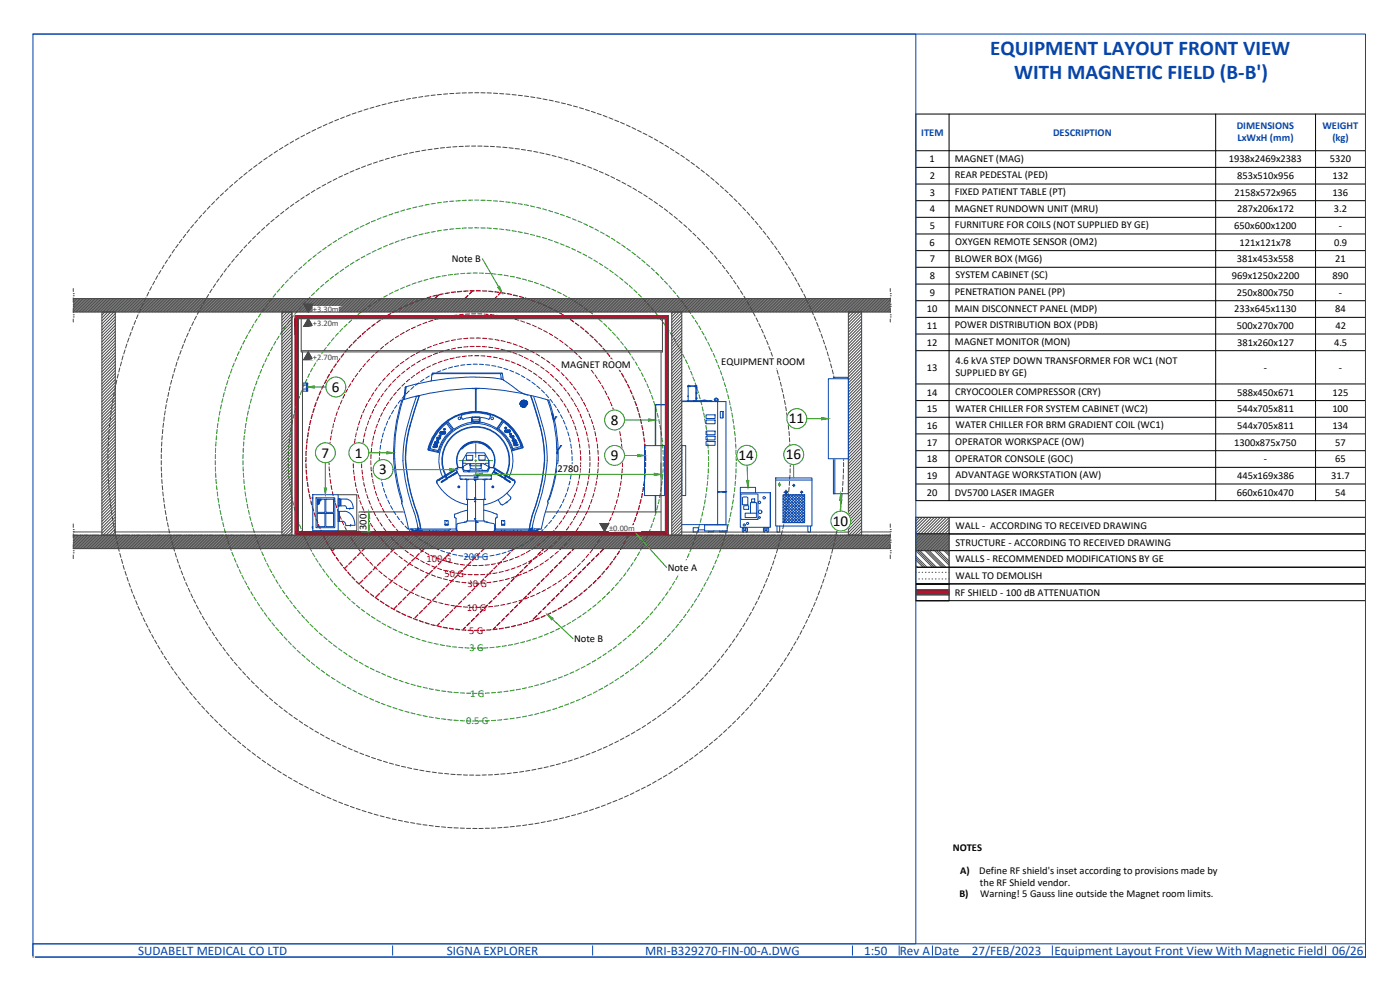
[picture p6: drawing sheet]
<svg xmlns="http://www.w3.org/2000/svg" width="420mm" height="297mm" viewBox="0 0 420 297" stroke-linecap="round" stroke-linejoin="round" font-family="sans-serif">
<defs><g id="words">
<g font-size="6.3" fill="#0745ab">
<text x="297.2" y="16.7">EQUIPMENT LAYOUT FRONT VIEW</text>
<text x="304.3" y="23.7">WITH MAGNETIC FIELD (B-B')</text>
</g>
<g font-size="4.5">
<text x="99.6" y="117.6">6</text>
<text x="183.3" y="127.5">8</text>
<text x="236.7" y="127.1">11</text>
<text x="96.5" y="137.3">7</text>
<text x="106.4" y="137.3">1</text>
<text x="235.8" y="137.9">16</text>
<text x="113.8" y="142.3">3</text>
<text x="183.3" y="138.1">9</text>
<text x="221.7" y="138.1">14</text>
<text x="249.9" y="157.8">10</text>
</g>
<g font-size="3.9" fill="#0745ab">
<text x="41.5" y="286.4">SUDABELT MEDICAL CO LTD</text>
<text x="134.1" y="286.4">SIGNA EXPLORER</text>
<text x="193.6" y="286.4">MRI-B329270-FIN-00-A.DWG</text>
<text x="259.3" y="286.4">1:50</text>
<text x="270.1" y="286.4">Rev A</text>
<text x="280.3" y="286.4">Date</text>
<text x="291.6" y="286.4">27/FEB/2023</text>
<text x="316.5" y="286.4">Equipment Layout Front View With Magnetic Field</text>
<text x="399.8" y="286.4">06/26</text>
</g>
<g font-size="3.2" fill="#0745ab">
<text x="276.5" y="40.7">ITEM</text>
<text x="316" y="40.7">DESCRIPTION</text>
<text x="371.2" y="38.7">DIMENSIONS</text>
<text x="396.9" y="38.7">WEIGHT</text>
<text x="371.4" y="42.2">LxWxH (mm)</text>
<text x="399.9" y="42.2">(kg)</text>
<text x="139.1" y="168.1">200 G</text>
</g>
<g font-size="3.2">
<text x="279" y="48.7">1</text>
<text x="279" y="53.7">2</text>
<text x="286.6" y="48.5">MAGNET (MAG)</text>
<text x="286.6" y="53.5">REAR PEDESTAL (PED)</text>
<text x="368.8" y="48.7">1938x2469x2383</text>
<text x="371.3" y="53.7">853x510x956</text>
<text x="399.1" y="48.7">5320</text>
<text x="399.9" y="53.7">132</text>
<text x="279" y="58.7">3</text>
<text x="286.6" y="58.5">FIXED PATIENT TABLE (PT)</text>
<text x="370.5" y="58.7">2158x572x965</text>
<text x="399.9" y="58.7">136</text>
<text x="279" y="63.7">4</text>
<text x="286.6" y="63.6">MAGNET RUNDOWN UNIT (MRU)</text>
<text x="371.3" y="63.7">287x206x172</text>
<text x="400.3" y="63.7">3.2</text>
<text x="279" y="68.7">5</text>
<text x="286.6" y="68.6">FURNITURE FOR COILS (NOT SUPPLIED BY GE)</text>
<text x="370.4" y="68.7">650x600x1200</text>
<text x="401.8" y="68.7">-</text>
<text x="279" y="73.7">6</text>
<text x="286.7" y="73.5">OXYGEN REMOTE SENSOR (OM2)</text>
<text x="372" y="73.7">121x121x78</text>
<text x="400.4" y="73.7">0.9</text>
<text x="135.6" y="78.6">Note B</text>
<text x="279" y="78.7">7</text>
<text x="279" y="83.7">8</text>
<text x="286.6" y="78.5">BLOWER BOX (MG6)</text>
<text x="286.7" y="83.5">SYSTEM CABINET (SC)</text>
<text x="369.7" y="83.7">969x1250x2200</text>
<text x="371.2" y="78.7">381x453x558</text>
<text x="399.9" y="83.7">890</text>
<text x="400.7" y="78.7">21</text>
<text x="279" y="88.7">9</text>
<text x="286.6" y="88.5">PENETRATION PANEL (PP)</text>
<text x="371.2" y="88.7">250x800x750</text>
<text x="401.8" y="88.7">-</text>
<text x="278.1" y="93.7">10</text>
<text x="286.6" y="93.5">MAIN DISCONNECT PANEL (MDP)</text>
<text x="370.4" y="93.7">233x645x1130</text>
<text x="400.7" y="93.7">84</text>
<text x="278.2" y="98.7">11</text>
<text x="286.6" y="98.5">POWER DISTRIBUTION BOX (PDB)</text>
<text x="371.2" y="98.7">500x270x700</text>
<text x="400.8" y="98.7">42</text>
<text x="278.2" y="103.7">12</text>
<text x="286.6" y="103.5">MAGNET MONITOR (MON)</text>
<text x="371.3" y="103.7">381x260x127</text>
<text x="400.4" y="103.7">4.5</text>
<text x="168.5" y="110.4">MAGNET ROOM</text>
<text x="216.5" y="109.6">EQUIPMENT ROOM</text>
<text x="278.2" y="111.2">13</text>
<text x="286.7" y="109.3">4.6 kVA STEP DOWN TRANSFORMER FOR WC1 (NOT</text>
<text x="286.7" y="112.8">SUPPLIED BY GE)</text>
<text x="379.3" y="111.2">-</text>
<text x="401.8" y="111.2">-</text>
<text x="278.1" y="118.7">14</text>
<text x="286.7" y="118.5">CRYOCOOLER COMPRESSOR (CRY)</text>
<text x="371.3" y="118.7">588x450x671</text>
<text x="399.9" y="118.7">125</text>
<text x="278.2" y="123.7">15</text>
<text x="286.7" y="123.5">WATER CHILLER FOR SYSTEM CABINET (WC2)</text>
<text x="371.3" y="123.7">544x705x811</text>
<text x="399.9" y="123.7">100</text>
<text x="278.1" y="128.7">16</text>
<text x="286.7" y="128.5">WATER CHILLER FOR BRM GRADIENT COIL (WC1)</text>
<text x="371.3" y="128.7">544x705x811</text>
<text x="399.9" y="128.7">134</text>
<text x="278.2" y="133.7">17</text>
<text x="286.7" y="133.5">OPERATOR WORKSPACE (OW)</text>
<text x="370.4" y="133.7">1300x875x750</text>
<text x="400.7" y="133.7">57</text>
<text x="167.4" y="141.7">2780</text>
<text x="278.1" y="138.7">18</text>
<text x="278.2" y="143.7">19</text>
<text x="286.7" y="138.5">OPERATOR CONSOLE (GOC)</text>
<text x="286.8" y="143.5">ADVANTAGE WORKSTATION (AW)</text>
<text x="371.3" y="143.7">445x169x386</text>
<text x="379.3" y="138.7">-</text>
<text x="399.5" y="143.7">31.7</text>
<text x="400.7" y="138.7">65</text>
<text x="278.2" y="148.7">20</text>
<text x="286.6" y="148.7">DV5700 LASER IMAGER</text>
<text x="371.2" y="148.7">660x610x470</text>
<text x="400.7" y="148.7">54</text>
<text x="110" y="159" transform="rotate(-90 110 159)">300</text>
<text x="286.7" y="158.7">WALL - ACCORDING TO RECEIVED DRAWING</text>
<text x="286.7" y="163.7">STRUCTURE - ACCORDING TO RECEIVED DRAWING</text>
<text x="200.4" y="171.3">Note A</text>
<text x="286.7" y="168.7">WALLS - RECOMMENDED MODIFICATIONS BY GE</text>
<text x="286.7" y="173.7">WALL TO DEMOLISH</text>
<text x="286.6" y="178.7">RF SHIELD - 100 dB ATTENUATION</text>
<text x="172.3" y="192.6">Note B</text>
<text x="285.9" y="255.4">NOTES</text>
<text x="288.1" y="262.3">A)</text>
<text x="293.9" y="262.3">Define RF shield's inset according to provisions made by</text>
<text x="287.9" y="269.3">B)</text>
<text x="294.1" y="265.7">the RF Shield vendor.</text>
<text x="294.1" y="269.3">Warning! 5 Gauss line outside the Magnet room limits.</text>
</g>
<g font-size="3.2" fill="#b4001e">
<text x="128" y="168.7">100 G</text>
<text x="133.4" y="173">50 G</text>
<text x="140.3" y="176">30 G</text>
<text x="140.1" y="183.2">10 G</text>
<text x="140.8" y="190.2">5 G</text>
</g>
<g font-size="3.2" fill="#2b9317">
<text x="140.9" y="195.5">3 G</text>
<text x="141.1" y="209.1">1 G</text>
<text x="139.9" y="217.4">0.5 G</text>
</g>
<g font-size="2.5" fill="#454545">
<text x="93.9" y="93.6">+3.30m</text>
<text x="93.9" y="97.9">+3.20m</text>
<text x="93.9" y="107.9">+2.70m</text>
<text x="182.8" y="159.4">±0.00m</text>
</g>
</g></defs>
<!-- layer: GE-ARCHITECTURAL_ELEMENTS -->
<g fill="none" stroke="#454545" stroke-width=".3">
<path d="M22 88.1h.1M22 88.7h.1M22 91.3h.1M22 91.9h.1M22 94.5h.1M22 95.1h.1M22 86.6v.9M22 89.4v1.2M22 92.6v1.2M22 95.7v.9M22 89.6h245.2M22 93.6h245.2"/>
<path d="M22.4 89.6l-.4 .4M22.8 89.6l-.8 .8M23.3 89.6l-1.3 1.3M23.7 89.6l-1.7 1.7M24.1 89.6l-2.1 2.2M24.6 89.6l-2.6 2.6M25 89.6l-3 3.1M25.5 89.6l-3.5 3.5M26 89.6l-4 4M26.4 89.6l-4 4M26.9 89.6l-4.1 4M27.3 89.6l-4 4"/>
<path d="M27.7 89.6l-3.9 4M28.2 89.6l-4 4M28.6 89.6l-3.9 4M29.1 89.6l-4 4M29.5 89.6l-4 4M30 89.6l-4 4M30.5 89.6l-4.1 4M30.6 93.6h4v67h-4zM30.9 89.6l-4 4M31.3 89.6l-4 4M31.5 93.6l-.9 .9M31.8 89.6l-4 4"/>
<path d="M32.2 89.6l-3.9 4M32.4 93.6l-1.8 1.8M32.7 89.6l-4 4M33.1 89.6l-4 4M33.6 89.6l-4 4M34.1 89.6l-4.1 4M34.2 93.6l-3.6 3.6M34.5 89.6l-4 4M34.6 95.9l-4 4M34.6 99.5l-4 4M34.6 94.1l-4 4M34.6 95l-4 4"/>
<path d="M34.6 96.8l-4 4M34.6 97.7l-4 4M34.6 98.6l-4 4M34.9 89.6l-4 4M35.4 89.6l-4 4M35.8 89.6l-4 4M36.3 89.6l-4 4M36.7 89.6l-4 4M37.2 89.6l-6.6 6.7M37.6 89.6l-4 4M38.1 89.6l-4 4M38.5 89.6l-4 4"/>
<path d="M39 89.6l-4 4M39.4 89.6l-4 4M39.8 89.6l-3.9 4M40.3 89.6l-4 4M40.8 89.6l-4 4M41.2 89.6l-4 4M41.7 89.6l-4.1 4M42.1 89.6l-4 4M42.6 89.6l-4 4M43 89.6l-4 4M43.4 89.6l-3.9 4M43.9 89.6l-4 4"/>
<path d="M44.4 89.6l-4 4M44.8 89.6l-4 4M45.3 89.6l-4.1 4M45.7 89.6l-4 4M46.2 89.6l-4.1 4M46.6 89.6l-4 4M47 89.6l-3.9 4M47.5 89.6l-4 4M47.9 89.6l-3.9 4M48.4 89.6l-4 4M48.9 89.6l-4.1 4M49.3 89.6l-4 4"/>
<path d="M49.8 89.6l-4.1 4M50.2 89.6l-4 4M50.6 89.6l-3.9 4M51.1 89.6l-4 4M51.5 89.6l-3.9 4M52 89.6l-4 4M52.4 89.6l-4 4M52.9 89.6l-4 4M53.4 89.6l-4.1 4M53.8 89.6l-4 4M54.2 89.6l-4 4M54.7 89.6l-4 4"/>
<path d="M55.1 89.6l-3.9 4M55.6 89.6l-4 4M56 89.6l-4 4M56.5 89.6l-4 4M57 89.6l-4.1 4M57.4 89.6l-4 4M57.8 89.6l-4 4M58.3 89.6l-4 4M58.7 89.6l-4 4M59.2 89.6l-4 4M59.6 89.6l-4 4M60.1 89.6l-4 4"/>
<path d="M60.5 89.6l-4 4M61 89.6l-4 4M61.4 89.6l-4 4M61.9 89.6l-4 4M62.3 89.6l-4 4M62.8 89.6l-4 4M63.2 89.6l-4 4M63.7 89.6l-4 4M64.1 89.6l-4 4M64.6 89.6l-4 4M65 89.6l-4 4M65.5 89.6l-4 4"/>
<path d="M65.9 89.6l-4 4M66.4 89.6l-4 4M66.8 89.6l-4 4M67.2 89.6l-3.9 4M67.7 89.6l-4 4M68.2 89.6l-4.1 4M68.6 89.6l-4 4M69.1 89.6l-4.1 4M69.5 89.6l-4 4M69.9 89.6l-3.9 4M70.4 89.6l-4 4M70.8 89.6l-3.9 4"/>
<path d="M71.3 89.6l-4 4M71.8 89.6l-4.1 4M72.2 89.6l-4 4M72.7 89.6l-4.1 4M73.1 89.6l-4 4M73.5 89.6l-4 4M74 89.6l-4 4M74.4 89.6l-3.9 4M74.9 89.6l-4 4M75.3 89.6l-4 4M75.8 89.6l-4 4M76.3 89.6l-4.1 4"/>
<path d="M76.7 89.6l-4 4M77.1 89.6l-4 4M77.6 89.6l-4 4M78 89.6l-3.9 4M78.5 89.6l-4 4M78.9 89.6l-4 4M79.4 89.6l-4 4M79.8 89.6l-4 4M80.3 89.6l-4 4M80.7 89.6l-4 4M81.2 89.6l-4 4M81.6 89.6l-4 4"/>
<path d="M82.1 89.6l-4 4M82.5 89.6l-4 4M83 89.6l-4 4M83.4 89.6l-4 4M83.9 89.6l-4 4M84.3 89.6l-4 4M84.6 93.6h3v67h-3zM84.8 89.6l-4 4M85.2 93.6l-.6 .6M85.2 89.6l-4 4M85.7 89.6l-4 4M86.1 89.6l-4 4"/>
<path d="M86.6 89.6l-4 4M87 89.6l-4 4M87.5 89.6l-4 4M87.6 94l-3 3M87.6 94.8l-3 3M87.6 95.8l-3 3M87.6 96.7l-3 3M87.6 97.6l-3 3M87.6 98.4l-3 3M87.6 99.4l-3 2.9M87.6 93.6v66M87.9 89.6l-4 4"/>
<path d="M88.4 89.6l-4 4M88.6 94.7h112v65.5h-112zM88.8 89.6l-4 4M89.3 89.6l-4 4M89.5 95.6v64h110.2v-64h-110.2v64M89.7 89.6l-4 4M90.1 89.6l-5.5 5.6M90.4 95.6v10h108.4v-10M90.6 89.6l-4 4M91.1 89.6l-6.5 6.5M91.2 91.3h2.7l-1.4 2.3zM91.5 89.6l-4 4"/>
<path d="M91.9 95.6h13.2M92 89.6l-4.1 4M92.4 89.6l-4 4M92.5 95.6l1.4 2.3h-2.7zM92.5 91.3v2.3M92.9 89.6l-4 4M93.3 89.6l-4 4M93.7 89.6l-3.9 4M94.2 89.6l-4 4M94.6 89.6l-4 4M95.1 89.6l-4 4M95.6 89.6l-4.1 4"/>
<path d="M96 89.6l-4 4M96.4 89.6l-4 4M96.9 89.6l-4 4M97.3 89.6l-3.9 4M97.8 89.6l-4 4M98.2 89.6l-4 4M98.7 89.6l-4 4M99.2 89.6l-4.1 4M99.6 89.6l-4 4M100 89.6l-4 4M100.5 89.6l-4 4M100.9 89.6l-3.9 4"/>
<path d="M101.4 89.6l-4 4M101.8 89.6l-4 4M102.3 89.6l-4 4M102.7 89.6l-4 4M103.2 89.6l-4 4M103.6 89.6l-4 4M104.1 89.6l-4 4M104.5 89.6l-4 4M105 89.6l-4 4M105.4 89.6l-4 4M105.9 89.6l-4 4M106.3 89.6l-4 4"/>
<path d="M106.8 89.6l-4 4M107.2 89.6l-4 4M107.7 89.6l-4 4M108.1 89.6l-4 4M108.6 89.6l-4 4M109 89.6l-4 4M109.5 89.6l-4 4M109.9 89.6l-4 4M110.4 89.6l-4 4M110.8 89.6l-4 4M111.3 89.6l-4.1 4M111.7 89.6l-4 4"/>
<path d="M112.2 89.6l-4 4M112.6 89.6l-4 4M113 89.6l-3.9 4M113.5 89.6l-4 4M114 89.6l-4 4M114.4 89.6l-4 4M114.9 89.6l-4.1 4M115.3 89.6l-4 4M115.8 89.6l-4 4M116.2 89.6l-4 4M116.6 89.6l-3.9 4M117.1 89.6l-4 4"/>
<path d="M117.5 89.6l-3.9 4M118 89.6l-4 4M118.5 89.6l-4.1 4M118.9 89.6l-4 4M119.4 89.6l-4.1 4M119.8 89.6l-4 4M120.2 89.6l-3.9 4M120.7 89.6l-4 4M121.1 89.6l-3.9 4M121.6 89.6l-4 4M122.1 89.6l-4.1 4M122.5 89.6l-4 4"/>
<path d="M123 89.6l-4.1 4M123.4 89.6l-4 4M123.8 89.6l-4 4M124.3 89.6l-4 4M124.7 89.6l-4 4M125.2 89.6l-4 4M125.6 89.6l-4 4M126.1 89.6l-4 4M126.5 89.6l-4 4M127 89.6l-4 4M127.4 89.6l-4 4M127.9 89.6l-4 4"/>
<path d="M128.3 89.6l-4 4M128.8 89.6l-4 4M129.2 89.6l-4 4M129.7 89.6l-4 4M130.1 89.6l-4 4M130.6 89.6l-4 4M131 89.6l-4 4M131.5 89.6l-4 4M131.9 89.6l-4 4M132.3 89.6l-3.9 4M132.8 89.6l-4 4M133.3 89.6l-4 4"/>
<path d="M133.7 89.6l-4 4M134.2 89.6l-4.1 4M134.6 89.6l-4 4M135.1 89.6l-4 4M135.5 89.6l-4 4M135.9 89.6l-3.9 4M136.4 89.6l-4 4M136.9 89.6l-4 4M137.3 89.6l-4 4M137.8 89.6l-4.1 4M138.2 89.6l-4 4M138.7 89.6l-4.1 4"/>
<path d="M139.1 89.6l-4 4M139.5 89.6l-3.9 4M140 89.6l-4 4M140.4 89.6l-3.9 4M140.9 89.6l-4 4M141.4 89.6l-4.1 4M141.8 89.6l-4 4M142.3 89.6l-4.1 4M142.7 89.6l-4 4M143.1 89.6l-3.9 4M143.6 89.6l-4 4M144 89.6l-3.9 4"/>
<path d="M144.5 89.6l-4 4M144.9 89.6l-4 4M145.4 89.6l-4 4M145.9 89.6l-4.1 4M146.3 89.6l-4 4M146.7 89.6l-4 4M147.2 89.6l-4 4M147.6 89.6l-3.9 4M148.1 89.6l-4 4M148.5 89.6l-4 4M149 89.6l-4 4M149.5 89.6l-4.1 4"/>
<path d="M149.9 89.6l-4 4M150.3 89.6l-4 4M150.8 89.6l-4 4M151.2 89.6l-4 4M151.7 89.6l-4 4M152.1 89.6l-4 4M152.6 89.6l-4 4M153 89.6l-4 4M153.5 89.6l-4 4M153.9 89.6l-4 4M154.4 89.6l-4 4M154.8 89.6l-4 4"/>
<path d="M155.3 89.6l-4 4M155.7 89.6l-4 4M156.2 89.6l-4 4M156.6 89.6l-4 4M157.1 89.6l-4.1 4M157.5 89.6l-4 4M158 89.6l-4 4M158.4 89.6l-4 4M158.8 89.6l-3.9 4M159.3 89.6l-4 4M159.8 89.6l-4 4M160.2 89.6l-4 4"/>
<path d="M160.7 89.6l-4.1 4M161.1 89.6l-4 4M161.6 89.6l-4.1 4M162 89.6l-4 4M162.4 89.6l-3.9 4M162.9 89.6l-4 4M163.3 89.6l-3.9 4M163.8 89.6l-4 4M164.3 89.6l-4.1 4M164.7 89.6l-4 4M165.2 89.6l-4.1 4M165.6 89.6l-4 4"/>
<path d="M166 89.6l-3.9 4M166.5 89.6l-4 4M166.9 89.6l-3.9 4M167.4 89.6l-4 4M167.8 89.6l-4 4M168.3 89.6l-4 4M168.8 89.6l-4.1 4M169.2 89.6l-4 4M169.6 89.6l-4 4M170.1 89.6l-4 4M170.5 89.6l-3.9 4M171 89.6l-4 4"/>
<path d="M171.4 89.6l-4 4M171.9 89.6l-4 4M172.4 89.6l-4.1 4M172.8 89.6l-4 4M173.2 89.6l-4 4M173.7 89.6l-4 4M174.1 89.6l-4 4M174.6 89.6l-4 4M175 89.6l-4 4M175.5 89.6l-4 4M175.9 89.6l-4 4M176.4 89.6l-4 4"/>
<path d="M176.8 89.6l-4 4M177.3 89.6l-4 4M177.7 89.6l-4 4M178.2 89.6l-4 4M178.6 89.6l-4 4M179.1 89.6l-4 4M179.5 89.6l-4 4M180 89.6l-4 4M180.4 89.6l-4 4M180.9 89.6l-4 4M181.3 89.6l-4 4M181.8 89.6l-4 4"/>
<path d="M182.2 89.6l-4 4M182.6 89.6l-3.9 4M183.1 89.6l-4 4M183.6 89.6l-4.1 4M184 89.6l-4 4M184.5 89.6l-4.1 4M184.9 89.6l-4 4M185.3 89.6l-3.9 4M185.8 89.6l-4 4M186.2 89.6l-3.9 4M186.7 89.6l-4 4M187.2 89.6l-4.1 4"/>
<path d="M187.6 89.6l-4 4M188.1 89.6l-4.1 4M188.5 89.6l-4 4M188.9 89.6l-4 4M189.4 89.6l-4 4M189.8 89.6l-3.9 4M190.3 89.6l-4 4M190.7 89.6l-4 4M191.2 89.6l-4 4M191.7 89.6l-4.1 4M192.1 89.6l-4 4M192.5 89.6l-4 4"/>
<path d="M193 89.6l-4 4M193.4 89.6l-3.9 4M193.9 89.6l-4 4M194.3 89.6l-4 4M194.8 89.6l-4 4M195.2 89.6l-4 4M195.7 89.6l-4 4M196.1 89.6l-4 4M196.6 89.6l-4 4M197 89.6l-4 4M197.5 89.6l-4 4M197.9 89.6l-4 4"/>
<path d="M198.4 89.6l-4 4M198.8 89.6l-4 4M199.3 89.6l-4 4M199.7 89.6l-4 4M200.2 89.6l-4 4M200.6 89.6l-4 4M201.1 89.6l-4 4M201.5 89.6l-4 4M201.6 93.6h3v67h-3zM202 89.6l-4 4M202.4 89.6l-4 4M202.9 89.6l-4 4"/>
<path d="M203.3 89.6l-4 4M203.8 89.6l-4 4M203.8 93.6l-2.2 2.3M204.2 89.6l-4 4M204.6 93.8l-3 2.9M204.6 94.7l-3 3M204.6 95.6l-3 3M204.6 96.4l-3 3.1M204.6 97.3l-3 3M204.6 98.3l-3 2.9M204.6 99.2l-3 3M204.7 89.6l-4 4"/>
<path d="M205.1 89.6l-4 4M205.5 89.6l-3.9 4M206 89.6l-4.4 4.5M206.5 89.6l-4 4M206.9 89.6l-5.3 5.4M207.4 89.6l-4.1 4M207.8 89.6l-4 4M208.3 89.6l-4 4M208.7 89.6l-4 4M209.1 89.6l-3.9 4M209.6 89.6l-4 4M210.1 89.6l-4 4"/>
<path d="M210.5 89.6l-4 4M211 89.6l-4.1 4M211.4 89.6l-4 4M211.9 89.6l-4.1 4M212.3 89.6l-4 4M212.7 89.6l-3.9 4M213.2 89.6l-4 4M213.6 89.6l-4 4M214.1 89.6l-4 4M214.6 89.6l-4.1 4M215 89.6l-4 4M215.4 89.6l-4 4"/>
<path d="M215.9 89.6l-4 4M216.3 89.6l-3.9 4M216.8 89.6l-4 4M217.2 89.6l-4 4M217.7 89.6l-4 4M218.1 89.6l-4 4M218.6 89.6l-4 4M219 89.6l-4 4M219.5 89.6l-4 4M219.9 89.6l-4 4M220.4 89.6l-4 4M220.8 89.6l-4 4"/>
<path d="M221.3 89.6l-4 4M221.7 89.6l-4 4M222.2 89.6l-4 4M222.6 89.6l-4 4M223.1 89.6l-4 4M223.5 89.6l-4 4M224 89.6l-4 4M224.4 89.6l-4 4M224.9 89.6l-4 4M225.3 89.6l-4 4M225.8 89.6l-4 4M226.2 89.6l-4 4"/>
<path d="M226.7 89.6l-4.1 4M227.1 89.6l-4 4M227.6 89.6l-4 4M228 89.6l-4 4M228.4 89.6l-3.9 4M228.9 89.6l-4 4M229.4 89.6l-4 4M229.8 89.6l-4 4M230.3 89.6l-4.1 4M230.7 89.6l-4 4M231.2 89.6l-4 4M231.6 89.6l-4 4"/>
<path d="M232 89.6l-3.9 4M232.5 89.6l-4 4M232.9 89.6l-3.9 4M233.4 89.6l-4 4M233.9 89.6l-4.1 4M234.3 89.6l-4 4M234.8 89.6l-4.1 4M235.2 89.6l-4 4M235.6 89.6l-3.9 4M236.1 89.6l-4 4M236.5 89.6l-3.9 4M237 89.6l-4 4"/>
<path d="M237.5 89.6l-4.1 4M237.9 89.6l-4 4M238.4 89.6l-4.1 4M238.8 89.6l-4 4M239.2 89.6l-4 4M239.7 89.6l-4 4M240.1 89.6l-4 4M240.6 89.6l-4 4M241 89.6l-4 4M241.5 89.6l-4 4M241.9 89.6l-4 4M242.4 89.6l-4 4"/>
<path d="M242.8 89.6l-4 4M243.3 89.6l-4 4M243.7 89.6l-4 4M244.2 89.6l-4 4M244.6 89.6l-4 4M245.1 89.6l-4 4M245.5 89.6l-4 4M246 89.6l-4 4M246.4 89.6l-4 4M246.9 89.6l-4 4M247.3 89.6l-4 4M247.7 89.6l-3.9 4"/>
<path d="M248.2 89.6l-4 4M248.7 89.6l-4 4M249.1 89.6l-4 4M249.6 89.6l-4.1 4M250 89.6l-4 4M250.5 89.6l-4 4M250.9 89.6l-4 4M251.3 89.6l-3.9 4M251.8 89.6l-4 4M252.3 89.6l-4 4M252.7 89.6l-4 4M253.2 89.6l-4.1 4"/>
<path d="M253.6 89.6l-4 4M254.1 89.6l-4 4M254.5 89.6l-4 4M254.6 93.6h4v67h-4zM254.9 89.6l-3.9 4M255.2 93.6l-.6 .7M255.4 89.6l-4 4M255.8 89.6l-3.9 4M256.2 93.6l-1.6 1.6M256.3 89.6l-4 4M256.8 89.6l-4.1 4M257.1 93.6l-2.5 2.5"/>
<path d="M257.2 89.6l-4 4M257.7 89.6l-4.1 4M258 93.6l-3.4 3.4M258.1 89.6l-4 4M258.5 89.6l-3.9 4M258.6 93.9l-4 3.9M258.6 94.8l-4 4M258.6 95.6l-4 4.1M258.6 96.6l-4 4M258.6 97.5l-4 3.9M258.6 98.4l-4 3.9M258.6 99.2l-4 4.1"/>
<path d="M259 89.6l-4 4M259.4 89.6l-3.9 4M259.9 89.6l-4 4M260.3 89.6l-4 4M260.8 89.6l-4 4M261.3 89.6l-4.1 4M261.7 89.6l-4 4M262.1 89.6l-4 4M262.6 89.6l-4 4M263 89.6l-3.9 4M263.5 89.6l-4 4M263.9 89.6l-4 4"/>
<path d="M264.4 89.6l-4 4M264.9 89.6l-4.1 4M265.3 89.6l-4 4M265.7 89.6l-4 4M266.2 89.6l-4 4M266.6 89.6l-4 4M267.1 89.6l-4 4M267.2 88.1h.1M267.2 88.7h.1M267.2 91.3h.1M267.2 91.9h.1M267.2 94.5h.1"/>
<path d="M267.2 95.1h.1M267.2 86.6v.9M267.2 89.4v1.2M267.2 92.6v1.2M267.2 95.7v.9M267.2 90.4l-3.2 3.2M267.2 93.1l-.5 .5M267.2 89.9l-3.7 3.7M267.2 90.9l-2.8 2.7M267.2 91.3l-2.3 2.3M267.2 91.8l-1.9 1.8M267.2 92.2l-1.4 1.4"/>
<path d="M267.2 92.6l-1 1M267.2 93.5l-.1 .1M34.6 100.4l-4 4M34.6 101.3l-4 4M34.6 102.2l-4 3.9M34.6 103.1l-4 4M34.6 103.9l-4 4.1M34.6 104.9l-4 4M34.6 105.8l-4 3.9M34.6 106.7l-4 3.9M34.6 107.5l-4 4.1M34.6 108.4l-4 4.1"/>
<path d="M34.6 109.4l-4 3.9M34.6 110.3l-4 3.9M34.6 111.1l-4 4.1M34.6 112l-4 4M34.6 112.9l-4 4M34.6 113.8l-4 4M34.6 114.7l-4 4M34.6 115.6l-4 4M34.6 116.5l-4 4M34.6 117.4l-4 4M34.6 118.3l-4 4M34.6 119.2l-4 4"/>
<path d="M87.6 100.3l-3 3M87.6 101.1l-3 3.1M87.6 102l-3 3M87.6 102.9l-3 3M87.6 103.9l-3 2.9M87.6 104.7l-3 3.1M87.6 105.6l-3 3M87.6 106.5l-3 3M87.6 107.4l-3 3M87.6 108.3l-3 3M87.6 109.2l-3 3M87.6 110.1l-3 3"/>
<path d="M87.6 111l-3 3M87.6 111.9l-3 3M87.6 112.8l-3 3M87.6 113.7l-3 3M87.6 114.6l-3 3M87.6 115.5l-3 3M87.6 116.4l-3 3M87.6 117.3l-3 3M87.6 118.2l-3 3M87.6 119.1l-3 3M87.6 120l-3 3M90.4 105.2h108.4"/>
<path d="M90.8 105.6v54M92.5 105.6l1.4 2.3h-2.7zM198.4 105.6v54M204.6 100l-3 3.1M204.6 100.9l-3 3M204.6 101.8l-3 3M204.6 102.8l-3 3M204.6 103.6l-3 3.1M204.6 104.5l-3 3M204.6 105.4l-3 3M204.6 106.4l-3 2.9M204.6 107.2l-3 3.1"/>
<path d="M204.6 108.1l-3 3M204.6 109l-3 3M204.6 109.9l-3 3M204.6 110.8l-3 3M204.6 111.7l-3 3M204.6 112.6l-3 3M204.6 113.5l-3 3M204.6 114.4l-3 3M204.6 115.3l-3 3M204.6 116.2l-3 3M204.6 117.1l-3 3M204.6 118l-3 3"/>
<path d="M204.6 118.9l-3 3M204.6 119.8l-3 3M258.6 100.1l-4 4.1M258.6 101.1l-4 3.9M258.6 102l-4 3.9M258.6 102.8l-4 4M258.6 103.7l-4 4.1M258.6 104.6l-4 4M258.6 105.6l-4 3.9M258.6 106.4l-4 4M258.6 107.3l-4 4.1M258.6 108.2l-4 4"/>
<path d="M258.6 109.1l-4 4M258.6 110l-4 4M258.6 110.9l-4 4M258.6 111.8l-4 4M258.6 112.7l-4 4M258.6 113.6l-4 4M258.6 114.5l-4 4M258.6 115.4l-4 4M258.6 116.3l-4 4M258.6 117.2l-4 4M258.6 118.1l-4 4M258.6 119l-4 4"/>
<path d="M258.6 119.9l-4 4M34.6 121l-4 4M34.6 124.6l-4 4M34.6 120.1l-4 4M34.6 121.9l-4 4M34.6 122.8l-4 4M34.6 123.7l-4 4M34.6 125.5l-4 4M34.6 126.4l-4 4M34.6 127.3l-4 4M34.6 128.2l-4 4M34.6 129.1l-4 4"/>
<path d="M34.6 130l-4 4M34.6 130.9l-4 4M34.6 131.8l-4 4M34.6 132.7l-4 4M34.6 133.6l-4 4M34.6 134.5l-4 4M34.6 135.4l-4 4M34.6 136.3l-4 4M34.6 137.2l-4 4M34.6 138.1l-4 4M34.6 139l-4 4M34.6 139.9l-4 4"/>
<path d="M87.6 120.9l-3 3M87.6 121.8l-3 3M87.6 122.7l-3 3M87.6 123.6l-3 3M87.6 124.5l-3 3M87.6 125.4l-3 3M87.6 126.3l-3 3M87.6 127.2l-3 3M87.6 128.1l-3 3M87.6 129l-3 3M87.6 129.9l-3 3M87.6 130.8l-3 3"/>
<path d="M87.6 131.7l-3 3M87.6 132.6l-3 3M87.6 133.5l-3 3M87.6 134.4l-3 3M87.6 135.3l-3 3M87.6 136.2l-3 3M87.6 137l-3 3.1M87.6 138l-3 2.9M87.6 138.9l-3 3M87.6 139.8l-3 3M204.6 120.7l-3 3M204.6 121.6l-3 3"/>
<path d="M204.6 122.5l-3 3M204.6 123.4l-3 3M204.6 124.3l-3 3M204.6 125.2l-3 3M204.6 126.1l-3 3M204.6 127l-3 3M204.6 127.9l-3 3M204.6 128.8l-3 3M204.6 129.7l-3 3M204.6 130.6l-3 3M204.6 131.5l-3 3M204.6 132.4l-3 3"/>
<path d="M204.6 133.3l-3 3M204.6 134.2l-3 3M204.6 135.1l-3 3M204.6 135.9l-3 3.1M204.6 136.9l-3 3M204.6 137.8l-3 3M204.6 138.7l-3 3M204.6 139.5l-3 3.1M258.6 120.8l-4 4M258.6 121.7l-4 4M258.6 122.6l-4 4M258.6 123.5l-4 4"/>
<path d="M258.6 124.4l-4 4M258.6 125.3l-4 4M258.6 126.2l-4 4M258.6 127.1l-4 4M258.6 128l-4 4M258.6 128.9l-4 4M258.6 129.8l-4 4M258.6 130.7l-4 4M258.6 131.6l-4 4M258.6 132.5l-4 4M258.6 133.4l-4 4M258.6 134.3l-4 4"/>
<path d="M258.6 135.2l-4 4M258.6 136.1l-4 4M258.6 137l-4 3.9M258.6 137.9l-4 4M258.6 138.7l-4 4.1M258.6 139.7l-4 4M22 158.9h.1M22 159.5h.1M22 157.2v1.1M22 159.6h8.6M34.6 146.1l-4 4.1M34.6 149.7l-4 4.1"/>
<path d="M34.6 154.2l-4 4.1M34.6 142.6l-4 4M34.6 140.8l-4 4M34.6 141.7l-4 4M34.6 143.5l-4 4M34.6 144.4l-4 4M34.6 145.3l-4 4M34.6 147l-4 4.1M34.6 148l-4 3.9M34.6 148.9l-4 3.9M34.6 150.6l-4 4.1M34.6 151.6l-4 3.9"/>
<path d="M34.6 152.5l-4 3.9M34.6 153.3l-4 4M34.6 155.1l-4 4M34.6 156.1l-4 3.9M34.6 156.9l-3.7 3.7M34.6 157.8l-2.8 2.8M34.6 158.7l-1.9 1.9M84.6 159.6h-50l-1 1M87.6 140.6l-3 3.1M87.6 141.5l-3 3M87.6 142.5l-3 2.9M87.6 143.4l-3 3"/>
<path d="M87.6 144.2l-3 3M87.6 145.1l-3 3M87.6 146l-3 3M87.6 147l-3 3M87.6 147.8l-3 3M87.6 148.7l-3 3M87.6 149.6l-3 3M87.6 150.6l-3 2.9M87.6 151.4l-3 3M87.6 152.3l-3 3M87.6 153.2l-3 3M87.6 154.1l-3 3"/>
<path d="M87.6 155l-3 3M87.6 155.9l-3 3M87.6 156.8l-3 3M87.6 157.7l-6.9 6.9M87.6 158.6l-6 6M87.6 159.5l-5.1 5.1M180.1 157.1h2.6l-1.3 2.3zM181.4 157.1v2.3M198.4 153.6h-90.7v6M204.6 140.5l-3 2.9M204.6 141.4l-3 3M204.6 142.3l-3 3"/>
<path d="M204.6 143.1l-3 3M204.6 144l-3 3M204.6 145l-3 2.9M204.6 145.9l-3 3M204.6 146.7l-3 3M204.6 147.6l-3 3M204.6 148.5l-3 3M204.6 149.5l-3 2.9M204.6 150.3l-3 3M204.6 151.2l-3 3M204.6 152.1l-3 3M204.6 153l-3 3"/>
<path d="M204.6 153.9l-3 3M204.6 154.8l-3 3M204.6 155.7l-3 3M204.6 156.6l-3 3M204.6 157.5l-3 3M204.6 158.4l-2.2 2.2M204.6 159.3l-1.3 1.3M204.6 159.7h50M258.6 159.6h8.6M258.6 141.4l-4 4.1M258.6 140.6l-4 3.9M258.6 142.3l-4 4.1"/>
<path d="M258.6 143.2l-4 4M258.6 144.2l-4 3.9M258.6 145l-4 4M258.6 145.9l-4 4.1M258.6 146.8l-4 4M258.6 147.8l-4 3.9M258.6 148.6l-4 4M258.6 149.5l-4 4M258.6 150.4l-4 4M258.6 151.3l-4 4M258.6 152.2l-4 4M258.6 153.1l-4 4"/>
<path d="M258.6 154l-4 4M258.6 154.9l-4 4M258.6 155.8l-4 4M258.6 156.7l-3.9 3.9M258.6 157.6l-3 3M258.6 158.5l-2.1 2.1M258.6 159.4l-1.2 1.2M267.2 158.9h.1M267.2 159.5h.1M267.2 157.2v1.1M275.1 155.2l-.3 .2M275.9 155.2l-1.1 1.1"/>
<path d="M276.8 155.2l-2 2M277.7 155.2l-2.9 2.9M278.6 155.2l-3.8 3.8M279.5 155.2l-4.7 4.7M280.4 155.2l-5 5M281.3 155.2l-6.5 6.4M282.2 155.2l-5 5M283.1 155.2l-8.3 8.2M284 155.2l-5 5M284.8 155.3l-4.9 4.9M284.8 156.2l-4 4M284.8 157.1l-8.1 8.1"/>
<path d="M284.8 158l-7.2 7.2M284.8 158.9l-1.3 1.3M284.8 159.8l-.4 .4M22 162.1h.1M22 162.7h.1M22 165.2h.1M22 165.9h.1M22 160.6h245.2M22 163.3v1.3h245.2v-1.3M22 160.2v1.2M22 166.5v1.1M22.3 160.6l-.3 .3"/>
<path d="M22.7 160.6l-.7 .8M23.2 160.6l-1.2 1.2M23.7 160.6l-1.7 1.7M24 160.6h.1M24.1 160.6l-2.1 2.1M24.6 160.6h.1M24.6 160.6l-2.6 2.6M25 160.6l-3 3M25.5 160.6l-3.5 3.5M25.9 160.6l-3.9 3.9M26.3 160.6l-3.9 4M26.8 160.6l-4 4"/>
<path d="M27.1 160.6h.1M27.2 160.6l-3.9 4M27.7 160.6h.1M27.7 160.6l-4 4M28.2 160.6l-4.1 4M28.6 160.6l-4 4M29.1 160.6l-4.1 4M29.5 160.6l-4 4M29.9 160.6l-3.9 4M30.2 160.6h.1M30.4 160.6l-4 4M30.8 160.6h.1"/>
<path d="M30.8 160.6l-3.9 4M31.3 160.6l-4 4M31.7 160.6l-4 4M32.2 160.6l-4 4M32.7 160.6l-4.1 4M33.1 160.6l-4 4M33.3 160.6h.1M33.5 160.6l-4 4M34 160.6h.1M34 160.6l-4 4M34.4 160.6l-3.9 4M34.6 160.5l-.1 .1"/>
<path d="M34.9 160.6l-4 4M35.3 160.6l-4 4M35.8 160.6l-4 4M36.2 160.6l-4 4M36.5 160.6h.1M36.7 160.6l-4 4M37.1 160.6h.1M37.1 160.6l-4 4M37.6 160.6l-4 4M38 160.6l-4 4M38.5 160.6l-4 4M38.9 160.6l-4 4"/>
<path d="M39.4 160.6l-4 4M39.6 160.6h.1M39.8 160.6l-4 4M40.2 160.6h.1M40.3 160.6l-4 4M40.7 160.6l-4 4M41.2 160.6l-4 4M41.6 160.6l-4 4M42.1 160.6l-4 4M42.5 160.6l-4 4M42.7 160.6h.1M43 160.6l-4 4"/>
<path d="M43.3 160.6h.1M43.4 160.6l-4 4M43.9 160.6l-4.1 4M44.3 160.6l-4 4M44.8 160.6l-4 4M45.2 160.6l-4 4M45.6 160.6l-3.9 4M45.8 160.6h.1M46.1 160.6l-4 4M46.5 160.6h.1M46.5 160.6l-3.9 4M47 160.6l-4 4"/>
<path d="M47.5 160.6l-4.1 4M47.9 160.6l-4 4M48.4 160.6l-4.1 4M48.8 160.6l-4 4M49 160.6h.1M49.2 160.6l-3.9 4M49.6 160.6h.1M49.7 160.6l-4 4M50.1 160.6l-3.9 4M50.6 160.6l-4 4M51.1 160.6l-4.1 4M51.5 160.6l-4 4"/>
<path d="M52 160.6l-4.1 4M52.1 160.6h.1M52.4 160.6l-4 4M52.7 160.6h.1M52.8 160.6l-4 4M53.3 160.6l-4 4M53.7 160.6l-3.9 4M54.2 160.6l-4 4M54.6 160.6l-4 4M55.1 160.6l-4 4M55.2 160.6h.1M55.6 160.6l-4.1 4"/>
<path d="M55.9 160.6h.1M56 160.6l-4 4M56.4 160.6l-4 4M56.9 160.6l-4 4M57.3 160.6l-3.9 4M57.8 160.6l-4 4M58.2 160.6l-4 4M58.3 160.6h.1M58.7 160.6l-4 4M58.9 160.6h.1M59.1 160.6l-4 4M59.6 160.6l-4 4"/>
<path d="M60 160.6l-4 4M60.5 160.6l-4 4M60.9 160.6l-4 4M61.4 160.6l-4 4M61.4 160.6h.1M61.8 160.6l-4 4M62.1 160.6h.1M62.3 160.6l-4 4M62.7 160.6l-4 4M63.2 160.6l-4 4M63.6 160.6l-4 4M64.1 160.6l-4 4"/>
<path d="M64.5 160.6l-4 4M64.6 160.6h.1M65 160.6l-4 4M65.2 160.6h.1M65.4 160.6l-4 4M65.9 160.6l-4 4M66.3 160.6l-4 4M66.8 160.6l-4 4M67.2 160.6l-4 4M67.7 160.6l-4 4M67.7 160.6h.1M68.1 160.6l-4 4"/>
<path d="M68.3 160.6h.1M68.6 160.6l-4 4M69 160.6l-4 4M69.4 160.6l-3.9 4M69.9 160.6l-4 4M70.4 160.6l-4 4M70.8 160.6l-4 4M70.8 160.6h.1M71.3 160.6l-4.1 4M71.5 160.6h.1M71.7 160.6l-4 4M72.2 160.6l-4 4"/>
<path d="M72.6 160.6l-4 4M73 160.6l-3.9 4M73.5 160.6l-4 4M73.9 160.6l-4 4M74 160.6h.1M74.4 160.6l-4 4M74.6 160.6h.1M74.9 160.6l-4.1 4M75.3 160.6l-4 4M75.7 160.6l-4 4M76.2 160.6l-4 4M76.6 160.6l-3.9 4"/>
<path d="M77.1 160.6h.1M77.1 160.6l-4 4M77.5 160.6l-4 4M77.7 160.6h.1M78 160.6l-4 4M78.5 160.6l-4.1 4M78.9 160.6l-4 4M79.3 160.6l-4 4M79.8 160.6l-4 4M80.2 160.6h.1M80.2 160.6l-4 4M80.7 160.6l-4 4"/>
<path d="M80.8 160.6h.1M81.1 160.6l-4 4M81.6 160.6l-4 4M82 160.6l-4 4M82.5 160.6l-4 4M82.9 160.6l-4 4M83.3 160.6h.1M83.4 160.6l-4 4M83.8 160.6l-4 4M84 160.6h.1M84.3 160.6l-4 4M85.2 160.6l-4 4"/>
<path d="M86.1 160.6l-4 4M86.5 160.6h.1M87 160.6l-4 4M87.1 160.6h.1M87.6 160.4l-4.2 4.2M87.9 160.6l-4 4M88.3 160.6l-4 4M88.8 160.6l-4 4M89.2 160.6l-4 4M89.6 160.6h.1M89.7 160.6l-4 4M90.1 160.6l-4 4"/>
<path d="M90.2 160.6h.1M90.6 160.6l-4.1 4M91 160.6l-4 4M91.5 160.6l-4 4M91.9 160.6l-4 4M92.3 160.6l-3.9 4M92.7 160.6h.1M92.8 160.6l-4 4M93.3 160.6l-4 4M93.3 160.6h.1M93.7 160.6l-4 4M94.2 160.6l-4.1 4"/>
<path d="M94.6 160.6l-4 4M95.1 160.6l-4 4M95.5 160.6l-4 4M95.8 160.6h.1M95.9 160.6l-3.9 4M96.4 160.6l-4 4M96.4 160.6h.1M96.8 160.6l-3.9 4M97.3 160.6l-4 4M97.8 160.6l-4.1 4M98.2 160.6l-4 4M98.7 160.6l-4.1 4"/>
<path d="M98.9 160.6h.1M99.1 160.6l-4 4M99.5 160.6l-3.9 4M99.6 160.6h.1M100 160.6l-4 4M100.4 160.6l-4 4M100.9 160.6l-4 4M101.4 160.6l-4.1 4M101.8 160.6l-4 4M102.1 160.6h.1M102.2 160.6l-4 4M102.7 160.6l-4 4"/>
<path d="M102.7 160.6h.1M103.1 160.6l-4 4M103.6 160.6l-4 4M104 160.6l-4 4M104.5 160.6l-4 4M104.9 160.6l-4 4M105.2 160.6h.1M105.4 160.6l-4 4M105.8 160.6h.1M105.8 160.6l-4 4M106.3 160.6l-4 4M106.7 160.6l-4 4"/>
<path d="M107.2 160.6l-4 4M107.6 160.6l-4 4M108.1 160.6l-4 4M108.3 160.6h.1M108.5 160.6l-4 4M109 160.6h.1M109 160.6l-4 4M109.4 160.6l-4 4M109.9 160.6l-4 4M110.3 160.6l-4 4M110.8 160.6l-4 4M111.2 160.6l-4 4"/>
<path d="M111.5 160.6h.1M111.6 160.6l-3.9 4M112.1 160.6h.1M112.1 160.6l-4 4M112.6 160.6l-4 4M113 160.6l-4 4M113.5 160.6l-4.1 4M113.9 160.6l-4 4M114.4 160.6l-4 4M114.6 160.6h.1M114.8 160.6l-4 4M115.2 160.6h.1"/>
<path d="M115.2 160.6l-3.9 4M115.7 160.6l-4 4M116.2 160.6l-4 4M116.6 160.6l-4 4M117.1 160.6l-4.1 4M117.5 160.6l-4 4M117.7 160.6h.1M118 160.6l-4.1 4M118.3 160.6h.1M118.4 160.6l-4 4M118.8 160.6l-3.9 4M119.3 160.6l-4 4"/>
<path d="M119.7 160.6l-3.9 4M120.2 160.6l-4 4M120.7 160.6l-4.1 4M120.8 160.6h.1M121.1 160.6l-4 4M121.5 160.6h.1M121.6 160.6l-4.1 4M122 160.6l-4 4M122.4 160.6l-3.9 4M122.9 160.6l-4 4M123.3 160.6l-3.9 4M123.8 160.6l-4 4"/>
<path d="M124 160.6h.1M124.2 160.6l-4 4M124.6 160.6h.1M124.7 160.6l-4 4M125.2 160.6l-4.1 4M125.6 160.6l-4 4M126 160.6l-4 4M126.5 160.6l-4 4M126.9 160.6l-3.9 4M127.1 160.6h.1M127.4 160.6l-4 4M127.7 160.6h.1"/>
<path d="M127.8 160.6l-4 4M128.3 160.6l-4 4M128.7 160.6l-4 4M129.2 160.6l-4 4M129.6 160.6l-4 4M130.1 160.6l-4 4M130.2 160.6h.1M130.5 160.6l-4 4M130.8 160.6h.1M131 160.6l-4 4M131.4 160.6l-4 4M131.9 160.6l-4 4"/>
<path d="M132.3 160.6l-4 4M132.8 160.6l-4 4M133.2 160.6l-4 4M133.3 160.6h.1M133.7 160.6l-4 4M134 160.6h.1M134.1 160.6l-4 4M134.5 160.6l-3.9 4M135 160.6l-4 4M135.5 160.6l-4 4M135.9 160.6l-4 4M136.4 160.6l-4.1 4"/>
<path d="M136.5 160.6h.1M136.8 160.6l-4 4M137.1 160.6h.1M137.3 160.6l-4 4M137.7 160.6l-4 4M138.1 160.6l-3.9 4M138.6 160.6l-4 4M139.1 160.6l-4 4M139.5 160.6l-4 4M139.6 160.6h.1M140 160.6l-4.1 4M140.2 160.6h.1"/>
<path d="M140.4 160.6l-4 4M140.9 160.6l-4.1 4M141.3 160.6l-4 4M141.7 160.6l-3.9 4M142.2 160.6l-4 4M142.6 160.6l-3.9 4M142.7 160.6h.1M143.1 160.6l-4 4M143.4 160.6h.1M143.6 160.6l-4.1 4M144 160.6l-4 4M144.5 160.6l-4.1 4"/>
<path d="M144.9 160.6l-4 4M145.3 160.6l-3.9 4M145.8 160.6l-4 4M145.9 160.6h.1M146.2 160.6l-3.9 4M146.4 160.6h.1M146.7 160.6l-4 4M147.1 160.6l-4 4M147.6 160.6l-4 4M148.1 160.6l-4.1 4M148.5 160.6l-4 4M148.9 160.6h.1"/>
<path d="M148.9 160.6l-4 4M149.4 160.6l-4 4M149.6 160.6h.1M149.8 160.6l-3.9 4M150.3 160.6l-4 4M150.7 160.6l-4 4M151.2 160.6l-4 4M151.7 160.6l-4.1 4M152.1 160.6h.1M152.1 160.6l-4 4M152.5 160.6l-4 4M152.7 160.6h.1"/>
<path d="M153 160.6l-4 4M153.4 160.6l-4 4M153.9 160.6l-4 4M154.3 160.6l-4 4M154.8 160.6l-4 4M155.2 160.6h.1M155.2 160.6l-4 4M155.7 160.6l-4 4M155.8 160.6h.1M156.1 160.6l-4 4M156.6 160.6l-4 4M157 160.6l-4 4"/>
<path d="M157.5 160.6l-4 4M157.9 160.6l-4 4M158.3 160.6h.1M158.4 160.6l-4 4M158.8 160.6l-4 4M159 160.6h.1M159.3 160.6l-4 4M159.7 160.6l-4 4M160.2 160.6l-4 4M160.6 160.6l-4 4M161.1 160.6l-4 4M161.5 160.6h.1"/>
<path d="M161.5 160.6l-4 4M161.9 160.6l-3.9 4M162.1 160.6h.1M162.4 160.6l-4 4M162.9 160.6l-4.1 4M163.3 160.6l-4 4M163.8 160.6l-4.1 4M164.2 160.6l-4 4M164.6 160.6h.1M164.6 160.6l-3.9 4M165.1 160.6l-4 4M165.2 160.6h.1"/>
<path d="M165.5 160.6l-3.9 4M166 160.6l-4 4M166.5 160.6l-4.1 4M166.9 160.6l-4 4M167.4 160.6l-4.1 4M167.7 160.6h.1M167.8 160.6l-4 4M168.2 160.6l-4 4M168.3 160.6h.1M168.7 160.6l-4 4M169.1 160.6l-3.9 4M169.6 160.6l-4 4"/>
<path d="M170 160.6l-4 4M170.5 160.6l-4 4M170.8 160.6h.1M171 160.6l-4.1 4M171.4 160.6l-4 4M171.5 160.6h.1M171.8 160.6l-4 4M172.3 160.6l-4 4M172.7 160.6l-3.9 4M173.2 160.6l-4 4M173.6 160.6l-4 4M174 160.6h.1"/>
<path d="M174.1 160.6l-4 4M174.5 160.6l-4 4M174.6 160.6h.1M175 160.6l-4 4M175.4 160.6l-4 4M175.9 160.6l-4 4M176.3 160.6l-4 4M176.8 160.6l-4 4M177.1 160.6h.1M177.2 160.6l-4 4M177.7 160.6l-4 4M177.7 160.6h.1"/>
<path d="M178.1 160.6l-4 4M178.6 160.6l-4 4M179 160.6l-4 4M179.5 160.6l-4 4M179.9 160.6l-4 4M180.2 160.6h.1M180.4 160.6l-4 4M180.8 160.6h.1M180.8 160.6l-4 4M181.3 160.6l-4 4M181.7 160.6l-4 4M182.2 160.6l-4 4"/>
<path d="M182.6 160.6l-4 4M183.1 160.6l-4 4M183.3 160.6h.1M183.5 160.6l-4 4M184 160.6h.1M184 160.6l-4 4M184.4 160.6l-4 4M184.8 160.6l-3.9 4M185.3 160.6l-4 4M185.8 160.6l-4 4M186.2 160.6l-4 4M186.5 160.6h.1"/>
<path d="M186.7 160.6l-4.1 4M187.1 160.6h.1M187.1 160.6l-4 4M187.6 160.6l-4 4M188 160.6l-4 4M188.4 160.6l-3.9 4M188.9 160.6l-4 4M189.3 160.6l-4 4M189.6 160.6h.1M189.8 160.6l-4 4M190.2 160.6h.1M190.3 160.6l-4.1 4"/>
<path d="M190.7 160.6l-4 4M191.1 160.6l-4 4M191.6 160.6l-4 4M192 160.6l-3.9 4M192.5 160.6l-4 4M192.7 160.6h.1M192.9 160.6l-4 4M193.4 160.6h.1M193.4 160.6l-4 4M193.9 160.6l-4.1 4M194.3 160.6l-4 4M194.7 160.6l-4 4"/>
<path d="M195.2 160.6l-4 4M195.6 160.6l-3.9 4M195.8 160.6h.1M196.1 160.6l-4 4M196.5 160.6h.1M196.5 160.6l-4 4M197 160.6l-4 4M197.4 160.6l-4 4M197.9 160.6l-4 4M198.3 160.6l-4 4M198.8 160.6l-4 4M199 160.6h.1"/>
<path d="M199.2 160.6l-4 4M199.6 160.6h.1M199.7 160.6l-4 4M200.1 160.6l-4 4M200.6 160.6l-4 4M201 160.6l-4 4M201.5 160.6l-4 4M201.9 160.6l-4 4M202.1 160.6h.1M202.4 160.6l-4 4M202.7 160.6h.1M202.8 160.6l-4 4"/>
<path d="M203.3 160.6l-4 4M203.7 160.6l-4 4M204.6 160.2l-4.4 4.4M204.6 160.6l-4 4M205.1 160.6l-4 4M205.2 160.6h.1M205.5 160.6l-4 4M205.8 160.6h.1M206 160.6l-4.1 4M206.4 160.6l-4 4M206.9 160.6l-4 4M207.3 160.6l-4 4"/>
<path d="M207.7 160.6l-3.9 4M208.2 160.6l-4 4M208.3 160.6h.1M208.7 160.6l-4 4M209 160.6h.1M209.1 160.6l-4 4M209.6 160.6l-4.1 4M210 160.6l-4 4M210.5 160.6l-4 4M210.9 160.6l-4 4M211.3 160.6l-3.9 4M211.5 160.6h.1"/>
<path d="M211.8 160.6l-4 4M212.1 160.6h.1M212.2 160.6l-3.9 4M212.7 160.6l-4 4M213.2 160.6l-4.1 4M213.6 160.6l-4 4M214.1 160.6l-4.1 4M214.5 160.6l-4 4M214.6 160.6h.1M214.9 160.6l-3.9 4M215.2 160.6h.1M215.4 160.6l-4 4"/>
<path d="M215.8 160.6l-3.9 4M216.3 160.6l-4 4M216.8 160.6l-4.1 4M217.2 160.6l-4 4M217.6 160.6l-4 4M217.7 160.6h.1M218.1 160.6l-4 4M218.3 160.6h.1M218.5 160.6l-4 4M219 160.6l-4 4M219.4 160.6l-4 4M219.9 160.6l-4 4"/>
<path d="M220.3 160.6l-4 4M220.8 160.6l-4 4M220.8 160.6h.1M221.2 160.6l-4 4M221.5 160.6h.1M221.7 160.6l-4 4M222.1 160.6l-4 4M222.6 160.6l-4 4M223 160.6l-4 4M223.5 160.6l-4 4M223.9 160.6l-4 4M224 160.6h.1"/>
<path d="M224.4 160.6l-4 4M224.6 160.6h.1M224.8 160.6l-4 4M225.3 160.6l-4 4M225.7 160.6l-4 4M226.2 160.6l-4 4M226.6 160.6l-4 4M227 160.6l-3.9 4M227.1 160.6h.1M227.5 160.6l-4 4M227.7 160.6h.1M228 160.6l-4 4"/>
<path d="M228.4 160.6l-4 4M228.9 160.6l-4.1 4M229.3 160.6l-4 4M229.8 160.6l-4 4M230.2 160.6h.1M230.2 160.6l-4 4M230.6 160.6l-3.9 4M230.9 160.6h.1M231.1 160.6l-4 4M231.6 160.6l-4 4M232 160.6l-4 4M232.5 160.6l-4.1 4"/>
<path d="M232.9 160.6l-4 4M233.4 160.6h.1M233.4 160.6l-4.1 4M233.8 160.6l-4 4M233.9 160.6h.1M234.2 160.6l-3.9 4M234.7 160.6l-4 4M235.1 160.6l-3.9 4M235.6 160.6l-4 4M236.1 160.6l-4.1 4M236.4 160.6h.1M236.5 160.6l-4 4"/>
<path d="M237 160.6l-4.1 4M237.1 160.6h.1M237.4 160.6l-4 4M237.8 160.6l-3.9 4M238.3 160.6l-4 4M238.7 160.6l-3.9 4M239.2 160.6l-4 4M239.6 160.6h.1M239.6 160.6l-4 4M240.1 160.6l-4 4M240.2 160.6h.1M240.6 160.6l-4.1 4"/>
<path d="M241 160.6l-4 4M241.4 160.6l-4 4M241.9 160.6l-4 4M242.3 160.6l-3.9 4M242.7 160.6h.1M242.8 160.6l-4 4M243.2 160.6l-4 4M243.3 160.6h.1M243.7 160.6l-4 4M244.2 160.6l-4.1 4M244.6 160.6l-4 4M245 160.6l-4 4"/>
<path d="M245.5 160.6l-4 4M245.8 160.6h.1M245.9 160.6l-4 4M246.4 160.6l-4 4M246.5 160.6h.1M246.8 160.6l-4 4M247.3 160.6l-4 4M247.7 160.6l-4 4M248.2 160.6l-4 4M248.6 160.6l-4 4M249 160.6h.1M249.1 160.6l-4 4"/>
<path d="M249.5 160.6l-4 4M249.6 160.6h.1M250 160.6l-4 4M250.4 160.6l-4 4M250.9 160.6l-4 4M251.3 160.6l-4 4M251.8 160.6l-4.1 4M252.1 160.6h.1M252.2 160.6l-4 4M252.7 160.6l-4 4M252.7 160.6h.1M253.1 160.6l-4 4"/>
<path d="M253.5 160.6l-3.9 4M254 160.6l-4 4M254.5 160.6l-4 4M254.9 160.6l-4 4M255.2 160.6h.1M255.4 160.6l-4.1 4M255.8 160.6l-4 4M255.8 160.6h.1M256.3 160.6l-4.1 4M256.7 160.6l-4 4M257.1 160.6l-3.9 4M257.6 160.6l-4 4"/>
<path d="M258 160.6l-3.9 4M258.3 160.6h.1M258.5 160.6l-4 4M258.6 160.3l-.3 .3M259 160.6h.1M259 160.6l-4.1 4M259.4 160.6l-4 4M259.9 160.6l-4.1 4M260.3 160.6l-4 4M260.7 160.6l-3.9 4M261.2 160.6l-4 4M261.5 160.6h.1"/>
<path d="M261.6 160.6l-3.9 4M262.1 160.6h.1M262.1 160.6l-4 4M262.5 160.6l-4 4M263 160.6l-4 4M263.5 160.6l-4.1 4M263.9 160.6l-4 4M264.3 160.6l-4 4M264.6 160.6h.1M264.8 160.6l-4 4M265.2 160.6h.1M265.2 160.6l-3.9 4"/>
<path d="M265.7 160.6l-4 4M266.1 160.6l-4 4M266.6 160.6l-4 4M267.1 160.6l-4.1 4M267.2 162.1h.1M267.2 162.7h.1M267.2 165.2h.1M267.2 165.9h.1M267.2 160.2v1.2M267.2 166.5v1.1M267.2 160.9l-3.7 3.7M267.2 161.3l-3.3 3.3"/>
<path d="M267.2 161.8l-2.8 2.8M267.2 162.2l-2.4 2.4M267.2 162.7l-1.9 1.9M267.2 163.1l-1.5 1.5M267.2 163.6l-1 1M267.2 164l-.6 .6M267.2 164.5l-.1 .1M274.8 166.8l3.4 3.4M274.8 177h10v1.4h-10zM274.8 168l2.2 2.2M274.8 167.4l2.8 2.8M274.8 169.6l.6 .6"/>
<path d="M274.8 171.7h.1M274.8 173.7h.1M274.8 178.4h10M274.9 160.2l-.1 .1M275.4 160.2l-.6 .6M275.4 165.2l5 5M275.7 171.7h.2M275.7 173.7h.2M275.8 160.2l-1 1M276 165.2l5 5M276.7 160.2l-1.9 1.9M276.7 171.7h.2"/>
<path d="M276.7 173.7h.2M277.2 160.2l-2.4 2.3M277.6 160.2l-2.8 2.8M277.7 165.2l5 5M277.7 171.7h.2M277.7 173.7h.2M278.3 165.2l5 5M278.5 160.2l-3.7 3.7M278.7 171.7h.2M278.7 173.7h.2M278.9 160.2l-4.1 4.2M279.4 160.2l-4.6 4.6"/>
<path d="M279.7 171.7h.2M279.7 173.7h.2M279.9 160.2l-5.1 5 5 5M280.3 160.2l-5 5M280.5 165.2l4.3 4.4M280.7 171.7h.2M280.7 173.7h.2M280.8 160.2l-5 5M281.1 165.2l3.7 3.8M281.2 160.2l-5 5M281.7 165.2l3.1 3.1M281.7 171.7h.2"/>
<path d="M281.7 173.7h.2M282.1 160.2l-5 5M282.7 171.7h.2M282.7 173.7h.2M283 160.2l-5 5M283.3 165.2l1.5 1.5M283.4 160.2l-5 5M283.7 171.7h.2M283.7 173.7h.2M283.9 160.2l-5 5 5 5M283.9 165.2l.9 .9M284.4 160.2l-5.1 5"/>
<path d="M284.5 165.2l.3 .3M284.7 171.7h.1M284.7 173.7h.1M284.8 160.2l-5 5M284.8 160.6l-4.5 4.6M284.8 161.1l-4.1 4.1M284.8 161.5l-3.7 3.7M284.8 162l-3.2 3.2M284.8 162.4l-2.8 2.8M284.8 162.9l-2.3 2.3M284.8 163.3l-1.9 1.9M284.8 163.8l-1.4 1.4"/>
<path d="M284.8 164.2l-.9 1M284.8 164.6l-.5 .6M284.8 165.1l-.1 .1"/>
</g>
<!-- layer: GE-EQUIPMENT -->
<g fill="#fff" stroke="#fff" stroke-width=".3">
<path d="M129.9 111.9h20.7z"/>
<path d="M124.3 115.5h28.8z"/>
<path d="M120.4 150h44.2z"/>
<path d="M129.9 111.9h20.7zM129.9 111.9h20.7zM129.9 111.9h20.7zM129.9 111.9h20.7zM129.9 111.9h20.7zM129.9 111.9h20.7z"/>
<path d="M129.9 111.9h20.7zM129.8 111.9h20.8zM129.8 111.9h20.8zM129.8 111.9h20.8z"/>
<path d="M129.8 111.9l20.8 .1zM129.8 111.9l20.8 .1zM129.8 112h20.8z"/>
<path d="M129.8 112h20.8zM129.8 112h20.8zM129.8 112h20.8zM129.8 112h20.8zM129.8 112h20.8zM129.8 112h20.8zM129.8 112h20.8z"/>
<path d="M129.8 112h20.9zM129.8 112h20.9z"/>
<path d="M129.7 112l21 .2v-.2zM129.7 112l21 .2h-21z"/>
<path d="M129.7 112.2l21.1 .9-.1-.9zM129.7 112.2l21.1 .9h-21.2z"/>
<path d="M129.6 113.1l21.3 .3-.1-.3zM129.6 113.1l21.3 .3h-21.4z"/>
<path d="M129.5 113.4l21.4 .2v-.2zM129.5 113.4l21.4 .2h-21.4z"/>
<path d="M129.5 113.6l21.5 .2-.1-.2zM129.5 113.6l21.5 .2h-21.5z"/>
<path d="M129.5 113.8l21.6 .2-.1-.2zM129.5 113.8l21.6 .2h-21.6z"/>
<path d="M129.5 114l21.7 .1zM129.5 114l21.7 .1z"/>
<path d="M129.5 114.1l21.7 .1zM129.5 114.1l21.7 .1z"/>
<path d="M129.4 114.2h21.9zM129.4 114.2h21.9z"/>
<path d="M129.4 114.2h22zM129.4 114.2h22z"/>
<path d="M129.4 114.2l22 .1zM129.4 114.2l22 .1z"/>
<path d="M129.3 114.3l22.2 .1zM129.3 114.3l22.2 .1z"/>
<path d="M129.3 114.4h22.2zM129.3 114.4h22.2z"/>
<path d="M129.3 114.4l23 .5-.8-.5zM126.7 114.9l2.6-.5 23 .5z"/>
<path d="M126.7 114.9l26.4 .6-.8-.6zM124.3 115.5l2.4-.6 26.4 .6zM124.2 115.5h28.9z"/>
<path d="M124.2 115.5l29.8 .6-.9-.6zM121.7 116.1l2.5-.6 29.8 .6zM121.7 116.1h32.3zM121.7 116.1h32.3z"/>
<path d="M121.7 116.1l32.4 .1zM121.7 116.1l32.4 .1z"/>
<path d="M121.6 116.2h32.5zM121.6 116.2h32.5z"/>
<path d="M121.6 116.2h32.5zM121.6 116.2h32.5z"/>
<path d="M121.6 116.2l32.5 .1zM121.6 116.2l32.5 .1z"/>
<path d="M121.6 116.3h32.6zM121.6 116.3h32.6z"/>
<path d="M121.6 116.3l33.3 .5-.7-.5zM121.6 116.3l33.3 .5h-33.4z"/>
<path d="M121.5 116.8l34.1 .6-.7-.6zM121.5 116.8l34.1 .6h-34.1z"/>
<path d="M121.5 117.4l34.9 .4-.8-.4zM121.5 117.4l34.9 .4h-35z"/>
<path d="M121.4 117.8l35.5 .3-.5-.3zM121.4 117.8l35.5 .3h-35.5z"/>
<path d="M121.4 118.1l35.8 .1zM121.4 118.1l35.8 .1z"/>
<path d="M121.3 118.2l38.3 .5-2.4-.5zM121.3 118.2l38.3 .5h-38.3z"/>
<path d="M121.3 118.7l40.8 .7-2.5-.7zM121.3 118.7l40.8 .7h-40.9z"/>
<path d="M121.2 119.4l42.8 .5-1.9-.5zM121.2 119.4l42.8 .5h-42.9z"/>
<path d="M121.1 119.9l43.3 .1zM120.7 120h43.7z"/>
<path d="M120.7 120h43.7zM120.6 120h43.8z"/>
<path d="M120.6 120h43.8zM120.6 120h43.8z"/>
<path d="M120.6 120h43.9zM120.6 120h43.9z"/>
<path d="M120.6 120l43.9 .1zM120.6 120l43.9 .1z"/>
<path d="M120.6 120.1h44zM120.6 120.1h44zM120.6 120.1h44zM120.6 120.1h44z"/>
<path d="M120.6 120.1h44zM120.6 120.1h44z"/>
<path d="M120.6 120.1h44zM120.6 120.1h44z"/>
<path d="M120.6 120.1l44 .1zM120.6 120.1l44 .1z"/>
<path d="M120.6 120.2h44.1zM120.6 120.2h44.1z"/>
<path d="M120.5 120.2h44.2zM120.5 120.2h44.2z"/>
<path d="M120.5 120.2l44.8 1.9-.6-1.9zM120.5 120.2l44.8 1.9h-45.3z"/>
<path d="M120 122.1l45.5 .8-.2-.8zM120 122.1l45.5 .8h-45.8z"/>
<path d="M119.7 122.9l46.1 1-.3-1zM119.7 122.9l46.1 1h-46.3z"/>
<path d="M119.5 123.9l46.8 1.9-.5-1.9zM119.5 123.9l46.8 1.9h-47.2zM119.1 125.8h47.2zM119.1 125.8h47.2z"/>
<path d="M119.1 125.8l47.7 2.2-.5-2.2zM119.1 125.8l47.7 2.2h-48.1z"/>
<path d="M118.7 128l48.1 .7v-.7zM118.7 128l48.1 .7h-48.2z"/>
<path d="M118.6 128.7l48.5 1.6-.3-1.6zM118.6 128.7l48.5 1.6h-48.7z"/>
<path d="M118.4 130.3l48.8 1.3-.1-1.3zM118.4 130.3l48.8 1.3h-48.9z"/>
<path d="M118.3 131.6l49 1-.1-1zM118.3 131.6l49 1h-49.1z"/>
<path d="M118.2 132.6l49.2 1.9-.1-1.9zM118.2 132.6l49.2 1.9h-49.3z"/>
<path d="M118.1 134.5l49.3 .3v-.3zM118.1 134.5l49.3 .3h-49.3z"/>
<path d="M118.1 134.8l49.3 2.6v-2.6zM118.1 134.8l49.3 2.6h-49.3z"/>
<path d="M118.1 137.4l49.3 .1zM118.1 137.4l49.3 .1z"/>
<path d="M118.1 137.5l49 2.4 .3-2.4zM118.1 137.5l49 2.4h-48.8z"/>
<path d="M118.3 139.9h48.8zM118.3 139.9h48.8z"/>
<path d="M118.3 139.9l48.5 2.3 .3-2.3zM118.3 139.9l48.5 2.3h-48.2z"/>
<path d="M118.6 142.2l48.2 .2v-.2zM118.6 142.2l48.2 .2h-48.2z"/>
<path d="M118.6 142.4l47.7 2.2 .5-2.2zM118.6 142.4l47.7 2.2h-47.3z"/>
<path d="M119 144.6l47.3 .3v-.3zM119 144.6l47.3 .3h-47.2z"/>
<path d="M119.1 144.9l46.6 2 .6-2zM119.1 144.9l46.6 2h-46.2z"/>
<path d="M119.5 146.9l46.1 .5 .1-.5zM119.5 146.9l46.1 .5h-46z"/>
<path d="M119.6 147.4l45.4 1.8 .6-1.8zM119.6 147.4l45.4 1.8h-44.8z"/>
<path d="M120.2 149.2l44.6 .6 .2-.6zM120.2 149.2l44.6 .6h-44.4zM120.4 149.8h44.4zM120.4 149.8h44.4z"/>
<path d="M120.4 149.8h44.4zM120.4 149.8l44.4 .1z"/>
<path d="M120.4 149.9h44.3zM120.4 149.9h44.4z"/>
<path d="M120.4 149.9h44.3zM120.4 149.9h44.3z"/>
<path d="M120.4 149.9h44.2zM120.4 149.9h44.2zM120.4 149.9h44.2zM120.4 149.9h44.2zM120.4 149.9h44.2zM120.4 149.9h44.3z"/>
<path d="M120.4 149.9h44.2zM120.4 149.9h44.2z"/>
<path d="M120.4 149.9l44.2 .1zM120.4 149.9l44.2 .1zM120.4 150h44.2z"/>
<path d="M120.4 150h44.1zM120.4 150h44.2z"/>
<path d="M120.4 150l44 .3 .1-.3zM120.4 150l44 .3h-43.9zM120.5 150.3h43.9zM120.5 150.3h43.9z"/>
<path d="M120.5 150.3h43.9zM120.5 150.3h43.9z"/>
<path d="M120.5 150.3h43.9zM120.5 150.3h43.9z"/>
<path d="M120.5 150.3h43.9zM120.5 150.3h43.9zM120.5 150.3h43.9zM120.5 150.3h43.9z"/>
<path d="M120.5 150.3l43.9 .1zM120.5 150.3l43.9 .1z"/>
<path d="M120.5 150.4h43.9zM120.5 150.4h43.9z"/>
<path d="M120.6 150.4l43.7 .2 .1-.2zM120.6 150.4l43.7 .2h-43.7z"/>
<path d="M120.6 150.6h43.8zM120.6 150.6h43.8z"/>
<path d="M120.6 150.6l43.8 .2v-.2zM120.6 150.6l43.8 .2h-43.8z"/>
<path d="M120.6 150.8l43.9 .1zM120.6 150.8l43.9 .1z"/>
<path d="M120.5 150.9l44 .1zM120.5 150.9l44 .1zM120.5 151h44zM120.5 151h44zM120.5 151h44zM120.5 151h44z"/>
<path d="M120.5 151h44zM120.5 151h44zM120.5 151h44zM120.5 151h44z"/>
<path d="M120.5 151h44zM120.5 151l43.9 .1z"/>
<path d="M120.5 151.1l43.2 2.4 .7-2.4zM120.5 151.1l43.2 2.4h-42.4z"/>
<path d="M121.3 153.5l42.4 .1zM121.3 153.5l42.4 .1z"/>
<path d="M121.3 153.6l41.7 2.5 .7-2.5zM121.3 153.6l41.7 2.5h-41zM122 156.1h41zM122 156.1h41z"/>
<path d="M122 156.1l40.4 2.6 .6-2.6zM122 156.1l40.4 2.6h-39.8zM122.6 158.7h39.8zM122.6 158.7h39.8z"/>
<path d="M122.6 158.7h39.8zM122.6 158.7h39.8zM122.6 158.7h39.8zM122.6 158.7h39.8z"/>
<path d="M122.6 158.7h39.8zM122.6 158.7h39.8zM122.6 158.7h39.8zM122.6 158.7h39.8zM122.6 158.7h39.8zM122.6 158.7h39.8zM122.6 158.7h39.8zM122.6 158.7h39.8z"/>
<path d="M122.6 158.7l39.8 .1zM122.6 158.7l39.8 .1z"/>
<path d="M122.6 158.8h39.8zM122.6 158.8h39.8zM122.7 158.8h39.7zM122.7 158.8h39.7zM122.7 158.8h39.7zM122.7 158.8h39.7zM122.7 158.8h39.7zM122.7 158.8h39.7zM122.7 158.8h39.7z"/>
<path d="M122.7 158.8h39.7zM122.7 158.8h39.7zM122.7 158.8h39.7z"/>
<path d="M122.7 158.8h39.7zM122.7 158.8h38.8zM123.5 158.8h38z"/>
<path d="M123.5 158.8h38zM123.5 158.8h38zM123.5 158.8h38zM123.5 158.8h38zM123.5 158.8h38zM123.5 158.8h38zM123.5 158.8h38z"/>
<path d="M123.5 158.8h38zM123.5 158.8h38zM123.5 158.8h38z"/>
<path d="M123.5 158.8h38zM123.6 158.8h37.9zM123.6 158.8h37.9zM123.6 158.8h37.9zM123.6 158.8h37.9zM123.6 158.8h37.9zM123.6 158.8h37.9zM123.6 158.8h37.9zM123.6 158.8h37.9z"/>
<path d="M123.6 158.8h37.8zM123.6 158.8h37.8zM123.6 158.8h37.8zM123.6 158.8h37.9z"/>
<path d="M123.6 158.8l37.8 .1zM123.6 158.8l37.8 .1zM123.6 158.9h37.8zM123.6 158.9h37.8z"/>
<path d="M123.6 158.9h37.8zM123.6 158.9h37.8zM123.6 158.9h37.8zM123.6 158.9h37.8zM123.6 158.9h37.8zM123.6 158.9h37.8z"/>
<path d="M123.6 158.9h37.8zM123.6 158.9h37.8z"/>
<path d="M123.6 158.9l37.8 .2v-.2zM123.6 158.9l37.8 .2h-37.8z"/>
<path d="M126.7 159.1h34.7zM126.7 159.1h34.7z"/>
<path d="M126.7 159.1h31.9zM126.7 159.1h31.9z"/>
<path d="M126.7 159.1l31.9 .3v-.3zM126.7 159.1l31.9 .3h-31.9z"/>
<path d="M137.3 159.4l10.9 .2 .1-.2zM137.3 159.4l10.9 .2h-10.9z"/>
<path d="M137.3 159.6h5.5zM137.3 159.6h10.9z"/>
<path d="M153 159.4l5.6 .2v-.2zM153 159.4l5.6 .2h-5.6z"/>
<path d="M126.7 159.4l5.5 .2v-.2zM126.7 159.4l5.5 .2h-5.5z"/>
</g>
<!-- layer: GE-MR-GAUSS_EQUIPMENT_SENSITIVITY -->
<g fill="none" stroke="#454545" stroke-width=".3">
<path d="M93.1 39.6l-1.1 .6M94.8 38.8l-1.2 .6M96.4 38l-1.1 .5M98.1 37.2l-1.1 .6M99.9 36.5l-1.2 .5M101.6 35.8l-1.1 .5M103.3 35.1l-1.1 .5M105.1 34.4l-1.2 .5M106.9 33.8l-1.2 .4M108.6 33.2l-1.1 .4M110.5 32.7l-1.3 .3M112.2 32.1l-1.1 .4"/>
<path d="M114.1 31.6l-1.3 .4M115.9 31.2l-1.2 .3M117.7 30.7l-1.2 .3M119.5 30.3l-1.2 .3M121.3 29.9l-1.2 .3M123.2 29.6l-1.2 .2M125 29.3l-1.2 .2M126.9 29l-1.2 .2M128.7 28.7l-1.2 .2M130.6 28.5l-1.2 .1M132.5 28.3l-1.3 .1M134.3 28.2l-1.2 .1"/>
<path d="M136.2 28l-1.2 .1M138.1 27.9l-1.3 .1M140 27.9h-1.3M141.8 27.8l-1.2 .1M142.5 27.8h1.2M144.3 27.8l1.3 .1M146.2 27.9h1.3M148.1 28h1.2M150 28.1l1.2 .1M151.8 28.2l1.2 .1M153.7 28.4l1.2 .1M155.5 28.6l1.3 .1"/>
<path d="M157.4 28.8l1.2 .2M159.3 29.1l1.2 .2M161.1 29.4l1.3 .2M163 29.7l1.2 .2M164.8 30l1.2 .3M166.6 30.5l1.3 .2M168.5 30.9l1.2 .2M170.3 31.3l1.2 .3M172.1 31.8l1.2 .3M173.9 32.3l1.2 .4M175.7 32.9l1.2 .3M177.5 33.4l1.2 .4"/>
<path d="M179.3 34.1l1.1 .3M181 34.6l1.2 .5M182.8 35.3l1.2 .5M184.5 36l1.2 .5M186.2 36.7l1.2 .5M188 37.5l1.1 .5M189.7 38.3l1.1 .5M191.4 39.1l1.1 .5M193 39.9l1.2 .6M65.7 59.2l-.9 .8M67.1 57.9l-1 .8M68.4 56.6l-.9 .9"/>
<path d="M69.8 55.3l-.9 .9M71.3 54.1l-1 .9M72.7 52.9l-1 .8M74.1 51.7l-.9 .8M75.6 50.6l-1 .8M77.1 49.5l-1 .7M78.6 48.4l-.9 .7M80.2 47.3l-1.1 .7M81.7 46.2l-1 .8M83.3 45.2l-1 .7M84.9 44.2l-1.1 .7M86.5 43.2l-1.1 .7"/>
<path d="M88.1 42.3l-1 .6M89.8 41.4l-1.1 .6M91.3 59.1l-1 .7M91.4 40.5l-1.1 .6M92.9 58.1l-1.1 .7M94.5 57.1l-1.1 .7M96.1 56.2l-1 .6M97.8 55.3l-1.1 .6M99.4 54.4l-1.1 .6M101.1 53.5l-1.1 .6M102.8 52.7l-1.1 .5M104.5 52l-1.2 .5"/>
<path d="M106.2 51.2l-1.2 .5M108 50.5l-1.2 .4M109.7 49.8l-1.2 .5M111.5 49.2l-1.2 .4M113.3 48.6l-1.2 .4M115 48l-1.2 .4M116.8 47.5l-1.2 .3M118.6 47l-1.2 .3M120.5 46.5l-1.2 .3M122.3 46.1l-1.2 .3M124.1 45.7l-1.2 .2M126 45.4l-1.3 .2"/>
<path d="M127.8 45l-1.2 .2M129.7 44.8l-1.2 .1M131.5 44.5l-1.2 .2M133.4 44.3l-1.3 .1M135.3 44.1l-1.3 .2M137.1 44l-1.2 .1M139 43.9l-1.2 .1M140.9 43.8l-1.3 .1M141.5 43.8h1.3M143.4 43.8h1.3M145.3 43.9h1.2M147.2 43.9l1.2 .1"/>
<path d="M149 44l1.3 .1M150.9 44.2l1.3 .1M152.8 44.3l1.2 .2M154.6 44.6l1.3 .1M156.5 44.8l1.2 .2M158.3 45.1l1.3 .2M160.2 45.4l1.2 .3M162 45.8l1.3 .3M163.8 46.2l1.3 .3M165.7 46.7l1.2 .3M167.5 47.1l1.2 .4M169.3 47.6l1.2 .4"/>
<path d="M171.1 48.1l1.2 .5M172.9 48.8l1.2 .4M174.7 49.4l1.1 .4M176.4 50l1.2 .5M178.2 50.7l1.1 .5M179.9 51.4l1.1 .5M181.6 52.2l1.2 .5M183.3 53l1.2 .5M185 53.8l1.1 .6M186.7 54.7l1.1 .6M188.4 55.6l1 .5M190 56.4l1.1 .7"/>
<path d="M191.6 57.4l1.1 .7M193.2 58.4l1 .7M194.7 40.8l1.1 .6M194.7 59.5l1.1 .6M196.4 41.7l1 .6M198 42.6l1.1 .6M199.6 43.6l1.1 .6M201.2 44.5l1 .7M202.7 45.6l1.1 .6M204.4 46.6l1 .7M205.9 47.6l1 .8M207.4 48.7l1 .8"/>
<path d="M208.9 49.8l1 .8M210.4 51l1 .7M211.9 52.1l1 .8M213.3 53.3l1 .8M214.8 54.5l.9 .8M216.2 55.8l.9 .8M217.6 57l.9 .8M218.9 58.3l1 .9M220.3 59.6l.9 .9M49.2 79.6l-.6 1M50.3 78l-.7 1M51.3 76.4l-.7 1"/>
<path d="M52.4 74.9l-.7 1M53.5 73.3l-.8 1.1M54.6 71.8l-.8 1M55.7 70.3l-.7 1M56.9 68.9l-.8 1M58.1 67.4l-.9 1M59.3 66l-.8 .9M60.5 64.6l-.8 .9M61.8 63.2l-.9 .9M63 61.8l-.8 1M64.4 60.5l-.9 .9M69.1 79.2l-.7 1"/>
<path d="M70.3 77.7l-.8 1M71.6 76.3l-.9 .9M72.8 74.9l-.8 .9M74.1 73.5l-.9 .9M75.4 72.2l-.9 .8M76.7 70.8l-.9 .9M78 69.5l-.9 .9M79.4 68.3l-.9 .8M80.8 67l-.9 .8M82.3 65.8l-1 .8M83.7 64.6l-1 .8M85.2 63.4l-1 .8"/>
<path d="M86.7 62.3l-1 .7M88.2 61.2l-1 .7M89.8 60.1l-1.1 .7M196.3 60.5l1 .7M197.8 61.6l1.1 .7M199.4 62.7l1 .7M200.8 63.8l1 .8M202.3 65l1 .8M203.8 66.2l.9 .8M205.2 67.4l.9 .8M206.6 68.6l.9 .9M208 69.9l.8 .9"/>
<path d="M209.3 71.3l.9 .9M210.6 72.6l.9 .9M211.9 73.9l.8 1M213.2 75.3l.8 1M214.4 76.7l.8 1M215.6 78.2l.8 .9M216.8 79.6l.8 1M221.6 60.9l.9 .9M222.9 62.3l.8 .9M224.2 63.6l.8 1M225.4 65l.8 1M226.7 66.4l.8 1"/>
<path d="M227.9 67.9l.8 .9M229 69.4l.8 .9M230.2 70.8l.8 1M231.3 72.3l.8 1M232.5 73.8l.7 1.1M233.5 75.4l.7 1M234.6 76.9l.7 1M235.6 78.5l.7 1M39.3 99.7l-.4 1.2M40 97.9l-.4 1.2M40.7 96.2l-.5 1.1M41.4 94.5l-.4 1.1"/>
<path d="M42.2 92.8l-.5 1.1M43 91.1l-.6 1.1M43.8 89.4l-.6 1.1M44.6 87.7l-.5 1.1M45.5 86l-.6 1.1M46.4 84.4l-.6 1.1M47.3 82.7l-.6 1.1M48.3 81.2l-.7 1M56.5 100l-.5 1.1M57.2 98.2l-.5 1.2M58.1 96.5l-.6 1.2M58.9 94.9l-.6 1.1"/>
<path d="M59.8 93.2l-.6 1.1M60.7 91.6l-.6 1.1M61.7 89.9l-.7 1.1M62.6 88.4l-.6 1M63.6 86.8l-.6 1M64.7 85.2l-.7 1M65.8 83.7l-.8 1M66.9 82.1l-.8 1.1M68 80.6l-.8 1M217.9 81.1l.8 1M219.1 82.6l.7 1M220.1 84.2l.8 1"/>
<path d="M221.2 85.7l.7 1.1M222.2 87.3l.7 1M223.2 88.9l.7 1M224.2 90.5l.6 1M225.1 92.1l.6 1.1M226 93.7l.6 1.1M226.9 95.4l.6 1.1M227.7 97.1l.6 1.1M228.5 98.8l.6 1.1M236.6 80.1l.7 1M237.6 81.7l.6 1M238.5 83.3l.7 1.1"/>
<path d="M239.5 84.9l.5 1.1M240.3 86.6l.6 1.1M241.2 88.2l.6 1.1M242 89.9l.6 1.1M242.8 91.6l.6 1.1M243.6 93.3l.5 1.2M244.4 95l.5 1.2M245.1 96.7l.4 1.2M245.8 98.5l.4 1.2M34 119.6l-.2 1.2M34.3 117.7l-.2 1.2M34.7 115.9l-.3 1.2"/>
<path d="M35.1 114.1l-.3 1.2M35.5 112.2l-.3 1.2M36 110.4l-.3 1.2M36.5 108.6l-.4 1.2M36.9 106.8l-.3 1.2M37.5 105l-.4 1.2M38.1 103.2l-.4 1.2M38.7 101.4l-.4 1.2M50.3 119.6l-.3 1.2M50.6 117.7l-.2 1.3M51.1 115.9l-.3 1.3M51.5 114.1l-.3 1.2"/>
<path d="M52 112.3l-.3 1.2M52.5 110.5l-.3 1.2M53.1 108.7l-.3 1.2M53.7 106.9l-.4 1.2M54.4 105.2l-.5 1.1M55 103.4l-.4 1.2M55.7 101.7l-.4 1.1M229.3 100.5l.5 1.2M230.1 102.2l.4 1.2M230.7 104l.5 1.1M231.4 105.7l.4 1.2M232 107.5l.4 1.2"/>
<path d="M232.6 109.3l.4 1.2M233.2 111.1l.3 1.2M233.7 112.9l.3 1.2M234.2 114.7l.3 1.2M234.6 116.5l.3 1.2M235 118.3l.3 1.3M246.4 100.3l.5 1.1M247.1 102l.4 1.2M247.7 103.8l.3 1.2M248.3 105.6l.3 1.2M248.8 107.4l.3 1.2M249.3 109.2l.3 1.2"/>
<path d="M249.8 111l.3 1.2M250.2 112.8l.3 1.2M250.6 114.7l.3 1.2M251 116.5l.3 1.2M251.3 118.3l.3 1.3M32.4 136.3v1.3M32.4 138.2v1.3M32.4 134.5v1.2M32.5 132.6v1.2M32.7 130.7l-.1 1.3M32.8 128.9l-.1 1.2M32.9 127l-.1 1.2"/>
<path d="M33.2 125.2l-.2 1.2M33.4 123.3l-.2 1.2M33.7 121.4l-.2 1.3M48.4 136.3v1.3M48.4 138.2v1.3M48.5 134.5l-.1 1.2M48.6 132.6l-.1 1.2M48.7 130.7l-.1 1.3M48.9 128.8l-.2 1.3M49.1 127l-.2 1.2M49.3 125.1l-.1 1.3M49.6 123.3l-.2 1.2"/>
<path d="M49.9 121.4l-.2 1.3M235.4 120.2l.3 1.2M235.8 122l.2 1.2M236.1 123.9l.2 1.2M236.4 125.7l.1 1.3M236.6 127.6l.1 1.2M236.8 129.5l.1 1.2M236.9 131.3l.1 1.3M237 133.2l.1 1.3M237.1 135.1l.1 1.2M237.2 137v1.2M237.2 138.8v1.3"/>
<path d="M251.7 120.2l.2 1.2M252 122l.2 1.2M252.2 123.9l.2 1.2M252.5 125.7l.1 1.3M252.7 127.6l.1 1.2M252.8 129.5l.1 1.2M253 131.3v1.3M253.1 133.2v1.3M253.1 135.1l.1 1.2M253.2 137v1.2M253.2 138.8v1.2M32.4 140.1v1.3"/>
<path d="M32.4 142l.1 1.2M32.5 143.9l.1 1.2M32.7 145.7v1.3M32.8 147.6l.1 1.2M32.9 149.5l.2 1.2M33.2 151.3l.1 1.2M33.4 153.2l.2 1.2M33.7 155l.2 1.3M34 156.9l.2 1.2M34.3 158.7l.3 1.2M48.4 140.1v1.3M48.5 142v1.2"/>
<path d="M48.6 143.9l.1 1.2M48.7 145.7l.1 1.3M48.9 147.6l.1 1.2M49.1 149.5l.1 1.2M49.3 151.3l.2 1.2M49.6 153.2l.2 1.2M49.9 155l.2 1.3M50.3 156.9l.2 1.2M50.6 158.7l.3 1.2M234.8 159.2l-.3 1.3M235.2 157.4l-.3 1.2M235.6 155.6l-.3 1.2"/>
<path d="M235.9 153.7l-.2 1.3M236.1 151.9l-.1 1.2M236.4 150l-.1 1.3M236.7 148.1l-.2 1.3M236.8 146.3l-.1 1.2M237 144.4l-.1 1.2M237.1 142.6l-.1 1.2M237.1 140.6v1.3M251.1 159.3l-.2 1.2M251.5 157.4l-.2 1.2M251.8 155.6l-.2 1.2M252.1 153.7l-.2 1.3"/>
<path d="M252.3 151.9l-.1 1.2M252.5 150l-.1 1.2M252.7 148.1l-.1 1.3M252.9 146.3l-.1 1.2M253 144.4l-.1 1.2M253.1 142.5l-.1 1.3M253.1 140.6v1.3M34.7 160.5l.2 1.3M35.1 162.4l.3 1.2M35.5 164.2l.3 1.2M36 166l.3 1.2M36.5 167.8l.3 1.3"/>
<path d="M37 169.6l.3 1.2M37.5 171.4l.4 1.2M38.1 173.2l.4 1.2M38.7 175l.4 1.2M39.3 176.8l.5 1.1M40 178.5l.5 1.2M51.1 160.5l.3 1.2M51.5 162.4l.4 1.1M52 164.1l.4 1.3M52.6 166l.3 1.1M53.1 167.7l.4 1.2M53.7 169.5l.5 1.2"/>
<path d="M54.4 171.3l.4 1.1M55 173l.5 1.2M55.8 174.8l.5 1.1M56.5 176.5l.5 1.1M57.3 178.2l.5 1.1M58.1 179.9l.6 1.1M228 178.7l-.5 1.1M228.8 177l-.5 1.2M229.6 175.3l-.5 1.1M230.3 173.5l-.5 1.2M231 171.8l-.5 1.2M231.6 170.1l-.4 1.1"/>
<path d="M232.3 168.3l-.4 1.2M232.8 166.5l-.4 1.2M233.4 164.7l-.4 1.2M233.9 162.9l-.4 1.2M234.4 161.1l-.4 1.2M245.3 179l-.4 1.2M246 177.3l-.5 1.1M246.7 175.5l-.4 1.2M247.3 173.8l-.4 1.1M247.9 172l-.4 1.2M248.4 170.2l-.3 1.2M249 168.4l-.4 1.2"/>
<path d="M249.4 166.6l-.3 1.2M249.9 164.8l-.3 1.2M250.4 163l-.3 1.1M250.8 161.1l-.3 1.2M40.7 180.2l.5 1.2M41.4 182l.6 1.1M42.2 183.7l.5 1.1M43 185.4l.5 1.1M43.8 187.1l.6 1.1M44.6 188.7l.6 1.2M45.5 190.4l.6 1.1M46.4 192l.6 1.1"/>
<path d="M47.3 193.7l.7 1M48.3 195.3l.7 1.1M49.3 196.9l.7 1M50.3 198.5l.7 1M58.9 181.6l.6 1.1M59.8 183.2l.6 1.1M60.7 184.9l.7 1M61.7 186.5l.6 1.1M62.7 188.1l.6 1.1M63.7 189.7l.7 1M64.7 191.2l.7 1.1M65.8 192.8l.7 1"/>
<path d="M66.9 194.3l.7 1M68 195.8l.8 1M69.2 197.3l.7 1M70.3 198.7l.9 1M214.9 199.2l-.8 .9M216 197.7l-.8 1M217.2 196.2l-.7 1M218.4 194.7l-.8 1M219.5 193.2l-.7 1M220.5 191.7l-.7 1M221.6 190.1l-.7 1.1M222.6 188.6l-.7 1"/>
<path d="M223.6 187l-.7 1M224.6 185.3l-.7 1.2M225.5 183.7l-.7 1.1M226.4 182l-.6 1.1M227.2 180.4l-.6 1.1M235 198.9l-.8 1.1M236 197.4l-.7 1M237 195.8l-.7 1M237.9 194.2l-.6 1.1M238.9 192.5l-.7 1.1M239.8 190.9l-.6 1.1M240.6 189.2l-.5 1.1"/>
<path d="M241.5 187.6l-.6 1.1M242.3 185.9l-.5 1.1M243.1 184.2l-.5 1.1M243.9 182.5l-.5 1.1M244.7 180.8l-.5 1.1M51.3 200l.7 1.1M52.4 201.6l.7 1M53.5 203.1l.7 1M54.6 204.6l.8 1M55.8 206.1l.7 1M56.9 207.6l.8 .9M58.1 209l.8 .9"/>
<path d="M59.3 210.5l.8 .9M60.6 211.9l.8 .9M61.8 213.2l.9 .9M63.1 214.6l.9 .9M64.4 215.9l.9 .9M65.8 217.3l.8 .8M67.1 218.5l.9 .9M68.5 219.8l.9 .9M71.6 200.2l.8 .9M72.8 201.6l.9 .9M74.1 202.9l.8 .9M75.4 204.3l.9 .9"/>
<path d="M76.7 205.6l.9 .9M78.1 206.9l.9 .9M79.5 208.2l.9 .8M80.9 209.4l.9 .8M82.3 210.7l.9 .7M83.7 211.9l1 .7M85.2 213l1 .8M86.7 214.1l1 .8M88.2 215.2l1.1 .7M89.8 216.3l1 .7M91.3 217.4l1.1 .6M92.9 218.3l1.1 .7"/>
<path d="M94.5 219.3l1.1 .6M190.6 219.6l-1.1 .6M192.2 218.6l-1.1 .7M193.7 217.6l-1 .7M195.3 216.6l-1 .7M196.9 215.5l-1.1 .8M198.4 214.4l-1 .8M199.9 213.3l-1 .8M201.4 212.2l-1 .8M202.8 211l-.9 .8M204.3 209.8l-1 .8M205.7 208.5l-1 .9"/>
<path d="M207.1 207.3l-1 .8M208.5 206l-1 .9M209.8 204.7l-.9 .9M211.1 203.3l-.9 .9M212.4 201.9l-.9 1M213.6 200.6l-.8 .9M218.1 218.9l-1 .9M219.4 217.6l-.9 .9M220.7 216.3l-.8 .9M222.1 215l-.9 .9M223.4 213.6l-.9 1M224.6 212.3l-.8 .9"/>
<path d="M225.9 210.8l-.8 1M227.1 209.4l-.8 1M228.3 208l-.8 1M229.5 206.5l-.8 1M230.6 205l-.7 1.1M231.7 203.6l-.7 .9M232.8 202l-.7 1M233.9 200.5l-.7 1M69.9 221.1l.9 .8M71.3 222.3l.9 .8M72.7 223.5l1 .8M74.2 224.7l1 .7"/>
<path d="M75.7 225.8l1 .8M77.2 227l1 .7M78.7 228.1l1 .7M80.2 229.1l1.1 .7M81.8 230.2l1 .7M83.3 231.2l1.1 .7M84.9 232.2l1.1 .6M86.5 233.2l1.1 .6M88.2 234.1l1.1 .6M89.8 235l1.1 .6M91.5 235.9l1.1 .6M93.1 236.8l1.1 .5"/>
<path d="M94.8 237.6l1.1 .5M96.2 220.2l1.1 .7M96.5 238.4l1.1 .5M97.8 221.2l1.1 .6M98.2 239.2l1.1 .5M99.5 222.1l1.1 .5M99.9 239.9l1.2 .5M101.1 222.9l1.1 .5M102.8 223.7l1.1 .5M104.5 224.5l1.2 .5M106.3 225.2l1.1 .5M108 225.9l1.1 .5"/>
<path d="M109.7 226.6l1.2 .4M111.5 227.3l1.2 .3M113.3 227.9l1.2 .3M115.1 228.4l1.2 .4M116.9 229l1.2 .3M118.7 229.5l1.2 .3M120.5 229.9l1.2 .3M122.3 230.3l1.2 .3M124.2 230.7l1.2 .2M126 231.1l1.2 .2M127.9 231.4l1.2 .2M129.7 231.7l1.3 .1"/>
<path d="M131.6 231.9l1.2 .1M133.4 232.1l1.3 .1M135.3 232.3l1.3 .1M137.2 232.4l1.2 .1M139.1 232.5l1.2 .1M140.9 232.6h1.3M142.8 232.6h1.3M145.9 232.5l-1.2 .1M147.8 232.5h-1.2M149.7 232.3l-1.3 .1M151.6 232.2l-1.3 .1M153.4 232l-1.2 .1"/>
<path d="M155.3 231.7l-1.2 .2M157.2 231.5l-1.3 .2M159 231.2l-1.3 .2M160.8 230.8l-1.2 .3M162.7 230.4l-1.2 .3M164.5 230.1l-1.2 .2M166.3 229.6l-1.2 .3M168.2 229.1l-1.3 .3M169.9 228.6l-1.1 .3M171.8 228l-1.3 .4M173.5 227.4l-1.1 .4M175.3 226.8l-1.2 .4"/>
<path d="M177.1 226.1l-1.2 .5M178.8 225.4l-1.2 .5M180.5 224.7l-1.1 .5M182.2 224l-1.1 .5M183.9 223.1l-1.1 .6M185.6 222.3l-1.1 .6M186.9 239.4l-1.2 .5M187.3 221.4l-1.1 .6M188.6 238.6l-1.2 .6M188.9 220.5l-1.1 .6M190.3 237.8l-1.1 .6M192 237l-1.2 .5"/>
<path d="M193.6 236.2l-1.1 .5M195.3 235.3l-1.1 .6M196.9 234.4l-1.1 .6M198.6 233.4l-1.1 .7M200.2 232.5l-1.1 .6M201.7 231.5l-1 .7M203.3 230.5l-1 .7M204.9 229.5l-1.1 .6M206.4 228.4l-1 .7M208 227.3l-1.1 .7M209.4 226.2l-.9 .7M210.9 225l-1 .8"/>
<path d="M212.4 223.9l-1 .7M213.8 222.6l-.9 .8M215.3 221.5l-1 .8M216.7 220.2l-1 .8M101.7 240.6l1.1 .5M103.4 241.3l1.2 .4M105.2 241.9l1.1 .5M106.9 242.6l1.2 .4M108.7 243.2l1.2 .4M110.5 243.7l1.2 .4M112.3 244.3l1.2 .3M114.1 244.8l1.2 .3"/>
<path d="M115.9 245.3l1.2 .2M117.7 245.7l1.2 .3M119.6 246.1l1.2 .3M121.4 246.5l1.2 .2M123.2 246.8l1.3 .2M125.1 247.2l1.2 .1M126.9 247.5l1.3 .1M128.8 247.7l1.2 .1M130.7 247.9l1.2 .1M132.5 248.1l1.2 .1M134.4 248.3h1.3M136.2 248.4h1.3"/>
<path d="M138.1 248.5h1.3M140 248.6h1.2M141.9 248.6h1.2M145 248.6h-1.3M145.6 248.5h1.3M148.7 248.4l-1.2 .1M150.6 248.3l-1.2 .1M152.5 248.2l-1.3 .1M154.4 248l-1.3 .1M156.2 247.7l-1.2 .2M158.1 247.5l-1.2 .2M159.9 247.2l-1.2 .2"/>
<path d="M161.8 246.9l-1.3 .3M163.6 246.6l-1.2 .2M165.5 246.2l-1.3 .3M167.3 245.8l-1.2 .3M169.1 245.4l-1.2 .3M170.9 244.9l-1.2 .4M172.7 244.4l-1.2 .3M174.6 243.9l-1.3 .4M176.3 243.3l-1.2 .4M178.1 242.8l-1.2 .4M179.9 242.2l-1.2 .4M181.7 241.5l-1.2 .4"/>
<path d="M183.4 240.8l-1.2 .5M185.1 240.1l-1.1 .5"/>
</g>
<!-- layer: GE-MAIN_AXIS -->
<g fill="none" stroke="#2b9317" stroke-width=".3">
<path d="M137.8 138.2h4M142.5 138.2h.6M142.8 133.2v4.1M142.8 137.9v.6M142.8 139.1v4.1M143.7 138.2h4.1M233.6 145.4h.7M233.9 144.8v1.2M235.2 147.7h1.3M235.9 147v1.4M237.8 145.6h.8M238.2 145.3v.8"/>
<path d="M240.2 147.7h.8M240.6 147.2v.9"/>
</g>
<!-- layer: GE-EQUIPMENT -->
<path d="M122.8 159.6h39.9" fill="none" stroke="#454545" stroke-width=".3"/>
<g fill="none" stroke="#0745ab" stroke-width=".3">
<path d="M90.8 114.9h1.5v2.5h-1.5zM92 114.9v2.5M120.7 120l-.1 .1M121.6 116.3l-.5 3.6M121.7 116.3l-.5 3.5M121.7 116.1l-.1 .2M122 116l-.6 3.8M124.7 118.9l.3 .1M124.9 119.1l-2.6 8.7M125.7 118.8l-.8 .2M125.8 118.7h-.1M125.8 118.8l-2.8 9"/>
<path d="M125.8 118.8l-2.7 9M125.9 118.6l-.1 .2M129.9 112.1h20.8M141.7 116.5l.2 .1M142.6 116.6l.1 .1M142.7 116.8h.2M142.7 116.9h.2M142.7 116.7v6.8M142.8 116.5l5.9 .4 5.8 .8 5.7 1.2 4.3 1.1M142.8 113.2l4 .1a9.7 9.7 0 0 1 7.6 3.1 9.5 9.5 0 0 0 4.1 2.2M142.8 116.5l-4.5 .2-5.9 .7-5.9 1.1-5.8 1.5M142.8 113.1a67.3 67.3 0 0 0-21.2 3.2"/>
<path d="M142.9 116.7v6.8M143 116.6l-.1 .1M143.9 116.5l-2.1 .1M150.2 112.2l.3 1.6M150.6 111.9l.1 .1M150.6 111.9h-20.7l-.6 2.5M150.7 112l.3 1.7 .3 .5M159.2 118.8l2.8 9M159.4 118.7a59.6 59.6 0 0 1 4.1 19.5 62.3 62.3 0 0 1-4 17.4l-.6 3M160.2 119.1l2.6 8.7M206.5 115.9h.1M206.5 115.8l.1 4.5"/>
<path d="M206.5 115.8h.1M206.5 115.9l1.8-.1 .5 .2M206.5 115.8v.2v-.2h2.5M208.9 116v4.3M208.9 115.8v4.5M208.9 115.8h.1M208.9 115.9l-.1 .1M208.9 116h.1M208.9 115.8v.2M214.6 119.6h.7l.2 .6-.3 .3h-.6l-.3-.7zM248.6 113.6h6v24h-6zM250.1 113.2h4.5v34.9h-4.5z"/>
<path d="M118.1 137.5l.6 5.3 1.5 6.3M118.5 137.5l.5 5.3 1.6 6.7v1.1M120.6 120.1a51.5 51.5 0 0 0-2.5 17.4M120.9 120.1a51.5 51.5 0 0 0-2.5 17.4M121.7 138.2a54.7 54.7 0 0 0 3.3 15.3M122.3 127.8a36 36 0 0 0 .3 20.7l1.6 5M123 127.8a37.7 37.7 0 0 0-1.4 10.4M123.1 127.8a36 36 0 0 0 .4 20.7l2 6.4 .8 3.6M138.9 138.1v2v-2l1.3-2.2h5.2l1.3 2.2v2M138.9 139h.9l.3 .3M140 136.6h1.9v1.4h-1.9zM141.1 139.2v.4v-.4"/>
<path d="M141.1 139.6h.1M141.1 139.2v.5M141.1 139.6l3.2 .2M141.2 139.2l-.8-.1-1.7 1M143.7 136.6h1.9v1.4h-1.9zM144.3 139.8h.1M144.4 139.2l-.1 .6M144.4 139.2h-3.3M144.4 139.2v1.3l-1.6 .2-1.6-.1-.1-1.4M144.4 139.6h.1M145.1 139.1l-.7 .1M145.1 139.1h.1"/>
<path d="M145.1 139.1l1.6 1M146.7 139h-.9l-.4 .3M146.7 138.1v2M156.9 134.4l-3.4 .9M156.9 134.4a14.6 14.6 0 0 0-14.5-10.8 14.6 14.6 0 0 0-13.9 11.4l3.4 .9M156.9 134.4a14.6 14.6 0 0 0-14.4-10.9 14.6 14.6 0 0 0-14 11.4l.1 .2M162 127.8a36 36 0 0 1-.3 20.7l-2.1 6.4-.7 3.7M162.9 127.8a36 36 0 0 1-.4 20.7l-2 6.4-.8 3.8M164.4 120.1a42.9 42.9 0 0 1 .2 29.8l-.3 .7 .2 .3M164.5 120l.7 1.6 1.2 4.2M165.7 124.4v-.4l.4 1.9M165.7 124.5l.5 1.4"/>
<path d="M165.7 124.5h.1M166.4 126l-.3 .5M166.8 125.1h.1M166.9 125l-.7 .9M166.9 125.1l-.1 .2a1.63 1.63 0 0 0-.2 1.7l.6 3.9 .3 3.9M167.1 134l.1 .9M167.1 134v.1M167.1 135.8h.1M167.2 134.9h.1M167.2 135.5v.7l-.1-.4M167.2 135.5v.3M167.3 135.4l-.1 .8-.1-.3"/>
<path d="M167.5 135.1a40.5 40.5 0 0 1-2.6 14.7M167.6 134.9l-.4 .6M168.2 133.7h.1M168.3 133.7h.1M168.3 133.7l-.9 1.2-.2-.1M168.3 133.7l-.6 1.2M193.4 133.7h6v15h-6zM196.7 121.6v12.1M196.9 121.4h2.8l-2.8 .1M196.9 121.4l-.2 .2M196.9 121.5l-.1 12.2M199.4 133.9v14.7"/>
<path d="M204.6 120.5h13.3v27M204.6 133.7h1.2v15h-1.2M204.6 120.3h8.9M206.5 120.3h-.3M206.5 120.2l1.7 .1M206.6 120.2v.1M208.1 120.4h.1M208.1 120.4h5.4M208.1 120.3v.2M208.2 120.4h.1M208.2 120.4l-.1 .1M208.2 120.3h5.1"/>
<path d="M208.2 120.3h.1M208.9 120.2l-.1 .1M212.2 120.3l-.7-.3-1 .3h1.6M213.2 120.3h.1M213.5 120.4h.1M213.5 120.3v.2M215.4 120.5v27M93.9 148.4h7.6v11.2h-7.6zM94.8 149.4h5.7v8.9h-5.7zM101.5 153.4h.4v3h-.4zM101.5 149.6h.5v2.3h-.5zM101.9 153.4h1.5"/>
<path d="M101.9 156.4h.9M102 149.7h.3v2.1h-.3zM102.3 149.7h1.6M102.3 151.8h1.1M102.8 156.4l.6 .2 .4 1M103.4 153.4a3.9 3.9 0 0 1 3.1 4.2M103.4 151.7l.4 .3 .2 .6M103.9 149.7a2.53 2.53 0 0 1 2.1 2.9M104 152.6h.9l.1 .2 .1-.4 .1 .2h.8M106.5 157.6h-1.2v-.2l-.2 .5-.1-.2h-1.2M120.2 149.2l.5 1.2M120.6 150.4v.2"/>
<path d="M120.7 150.6l-.1 .4 2.1 7.7M122.7 158.8h1.1M123.5 158.8l.1 .3M123.6 159.1h.3M123.6 159.1h1.9M124.2 153.5l1.3 5.2M124.5 159.1h.9M124.9 153.5l1.3 5.1M125.8 159.1h.9M126.7 159.1v.5h5.5v-.2M130.9 159.4h5.9h-1.2M131.3 144l-.3 .3a11.1 11.1 0 0 0 6.3 6.2l3.1 1"/>
<path d="M132.7 143.5h.1M133.4 142.9v.1M133.5 156.2h1v1.4h-1zM133.5 157.3h1zM133.8 142.7h.1M134.2 143.6a10.2 10.2 0 0 1 8.6-15.6 10.2 10.2 0 0 1 8.6 15.6M136.4 154.4v.9l.4 .1M136.8 155.4l.1 .2M136.9 155.6v3.2l.3 .4M136.9 140.6l-5.6 3.4M137.1 140.7h.1M137.2 140.6l-.2 .6 .9 1.5"/>
<path d="M137.2 140.6h.1M137.2 140.5h-.3M137.3 159.6h5.5M137.4 140.3a5.8 5.8 0 0 1 5.4-7.9 5.8 5.8 0 0 1 5.4 7.9M137.9 142.7h.1M137.9 142.8h5.3M138.1 142.8v.7l.2 .2M138.2 143.8h4.5v12.5M138.4 140.3h.1M138.5 140.3h-1l-.3 .4M138.5 140.3h.1M138.6 140.3l.5 1.2h1.5"/>
<path d="M138.7 140.2l.6 1 1.6-.1M138.8 140.2h.1M138.8 140.1h.1M138.7 140.2h.1M138.8 140.3h.1M139.3 156.7h.1M140.1 143.8v6.1h.5M140.1 149.8h.1M140.3 149.9v6.4M140.3 153.1l-3.9 1.3M140.6 141.5h.1M140.6 149.9h.1"/>
<path d="M140.6 149.9h2.1M140.9 141.1h3.7M140.9 141.1h.1M142.3 143.1h.9v-.6h.2v.7l-1.1 .1zM142.3 143.2h.1M142.7 149.8l.3 .1M142.8 156.3h-2.7l-.1 .3-2.7 .6-.3 1.4 .3 1M142.8 156.3v3.3M142.8 156.3h.1M142.8 156.4h.1M142.8 156.9h.1M142.8 156.3h2.7v.3h.6"/>
<path d="M142.9 156.6l.4 .1zM143 149.9h.1M143.3 156.6h.1M143.3 156.7h.1M143.4 142.8h3.9M143.7 141.3h.1M144.6 141.1h.1M145 149.9h.1M145.2 149.9v6.4M145.2 153l3.9 1.2M145.4 141.2h.1M145.4 149.8h.1"/>
<path d="M145.5 149.8h.1M145.5 143.8v6.1h-2.5M145.9 141.2h.1M146.1 156.6l2.2 .6 .2 1.4-.3 1h-5.4M146.1 156.6h.1M146.5 140.6v.1M146.8 140.2h.1M146.7 140.1h.1M146.8 140.2l-.6 1-1.6-.1M147 140.3l-.6 1.3-5.8-.1M147 140.3h1M147.1 140.3h-.1"/>
<path d="M147.5 142.6v.9l-.2 .2-4.5 .1M148 140.3h.1M148 140.3l.3 .4M148.4 141.2l-1 1.5 .9-1.5M148.6 140.6l5.7 3.4M148.8 159.4h5.4M148.9 155.4l-.2 .2v3.2l-.4 .4M149 154.2l.2 .2M149.2 154.4v.9l-.4 .1M149.5 150l.8 1.3M150.5 156.2h1v1.4h-1zM150.5 157.3h1z"/>
<path d="M152 150.7l.1 .1M152.1 148l1.2 1.2M152.2 150.6l-.3 .3M152.8 143a11.2 11.2 0 0 0-10.1-15.9 11.2 11.2 0 0 0-10 16M153 159.4v.2h5.6M153.2 149.8l-2.4 1.7-.5-.3M153.2 149.1v.6M154.3 144l.3 .5-.2 .6M154.4 145.1a13.5 13.5 0 0 1-9.2 6.4M161.5 158.8l-.1 .3h-1.9M162.3 158.8h-1.1M164.5 151l-2.2 7.7"/>
<path d="M164.5 150.9h.1M164.9 149.8l-.2 .1M196.7 148.7v4.9M196.8 148.7v4.9M199.7 156.1v.1M209.6 159h1.9M211.5 157.5h6.7v1.8h-6.7zM215.4 147.6v9.8M217.9 147.6v9.8h-13.3M222.2 147.8h9v10.4h-9zM222.2 147.8v-1.6h4.6v1.6M222.9 158.3h.3v1.4h-.3"/>
<path d="M222.9 158.3l-.2 .7 .2 .6M223.3 158.2v1h.5v-1M224.1 158.3h-.3v1.4h.3M224.2 158.3l.2 .7-.2 .6M229.3 159.6l-.2-.3a.62 .62 0 0 1 .4-1v1.4h-.3M229.6 158.2v1h.5v-1M230.5 159.6a.75 .75 0 0 0-.3-1.3v1.4h.3M231.2 147.8v10.3M232.8 143.4h10.9v14.4h-10.9zM232.8 144h10.9M233.2 157.8v1.9h.8v-1.9M233.8 145.1h.3v.6h-.3z"/>
<path d="M235 148.4h6.5v8.4h-6.5zM242.5 157.8v1.9h.8v-1.9"/>
<circle cx="215" cy="120" r=".35"/>
<circle cx="134.1" cy="156.3" r=".06"/>
<circle cx="151" cy="156.3" r=".06"/>
<circle cx="235.9" cy="147.7" r=".4"/>
<circle cx="235.9" cy="147.7" r=".06"/>
<circle cx="235.9" cy="147.7" r=".23"/>
<circle cx="238.2" cy="145.6" r=".23"/>
<circle cx="240.6" cy="147.7" r=".23"/>
</g>
<!-- layer: GE-EQUIPMENT_LIGHT -->
<g fill="none" stroke="#0745ab" stroke-width=".3">
<path d="M90.9 114.9v.6h1.3M92 116.7h-1.1v.7M92.2 116.7l.1 .7M92.3 114.9l-.1 1.8h-.2M206.5 118.8v.2M206.6 115.6h.1M206.6 115.8h.1M206.8 115.8l-.2-.2h.2v.2M208.6 115.8h.3M208.7 115.8l-.1-.2h.3l-.1 .2M208.9 119.6h.1M208.9 119.4h.1"/>
<path d="M208.9 116.4h.1M208.9 118h.1M208.9 117.9h.1M209 116.3l.1 .2zM209 117.8l.1 .3zM209 119.4l.1 .2zM209.1 119.4v.2M209.1 116.3v.1M209.1 117.9v.1M250.5 113.2v34.9M129.1 134.4l.2 .2M129.3 134.7l2 .4"/>
<path d="M130.1 133.9h.3v.3h-.3zM130.2 133.3v.2M130.2 133.5l.3 .2 .2-.1M130.3 133.3v.1M130.5 133.2l.1 .4-.4-.1M130.5 133.1l-.2 .2M130.5 133.1l.2 .1M130.5 133.1l-.3 .2M130.7 133.2v.4M130.8 133.9h.3v.2l-.3 .1zM130.8 133.5l.4 .2 .1-.1M130.9 133.5h.3"/>
<path d="M130.9 133.8h-.7M130.9 134.3h-.6M131.1 133.1l-.2 .4M131.1 133.1l.2 .4M131.1 133.1l-.2 .3M131.1 133l.2 .1v.5M131.2 131.9h.3v.3h-.3zM131.4 135.2l.2 .3M131.7 131.2l.1 .5 .4-.2M131.8 131.2v.4M131.8 131.3h.4M131.9 130.6h.3v.3h-.3z"/>
<path d="M131.9 131.1l-.2 .1M132 131.1l.2 .2M132.1 130l.2 .1M132.2 131.4l-.4 .2M132.2 131.3v.1M132.2 131.3v.2M132.2 129.5l-.2 .4 .3 .4M132.3 130.2h.6M132.3 129.7h.1M132.3 129.7l-.2 .2 .2 .2 .1-.4M132.3 129.6l-.2 .2M132.3 129.6l.2 .1"/>
<path d="M132.4 129.7l.1 .3M132.5 130l-.2 .1M132.5 129.8l.4 .2M132.5 129.8v.1M132.5 129.9l.4 .1M132.6 128l1.5-1.4 1.8 2.4a13 13 0 0 0-4.2 6.5l-2.9-.6a13.3 13.3 0 0 1 3.8-6.9zM132.7 129.6l-.2 .2M132.8 129.5l-.7 .2 .2 .5M132.8 129.5h.7l.2 .3-.2 .4h-.6M132.8 129.7v.3M132.9 129.7l-.4 .1M132.9 129.7v.3"/>
<path d="M132.9 129.7l.2 .4 .2-.3M133 129.6l.3 .1M133 129.6l-.1 .1M133.2 128.7h.3l.1 .2-.4 .1zM133.3 129.9l-.4 .1M133.3 129.7v.3M133.5 129.6l-.2 .1 .1 .4 .2-.4h-.3M133.5 129.4l-.7 .1M133.5 130.2l-.6 .1M133.5 129.4l.2 .4-.2 .4M133.7 129.9l-.2 .2M134.5 126.3v.2l1.7 2.2a13 13 0 0 1 6.6-2.1"/>
<path d="M135.4 129.2a11.9 11.9 0 0 0-3.9 5.9h-.1M135.4 129.1v-.2l-1.3-1.8a12.5 12.5 0 0 0-5 7.3M138.4 124.9l.3 .8 .3 .1M138.5 124.6l-.1 .3M138.8 134.5a5.4 5.4 0 0 1 7.9 0M138.9 134.1l.2 .1M138.9 134.6l-.5 .1M140 133.4l-1 .8M140 133.3v.2M140.1 133.2h.1M140.7 133l-.5 .2M140.8 132.9v.1"/>
<path d="M141.5 125.5v1.2M141.7 125.4l.1 .9-.1 .4v-1.2M141.7 132.8h-.7M141.8 132.6l-.1 .3M141.8 125.2l1.9 .1M141.8 125.3h1.9M141.8 126.2l.4-.2h1.4l.3 .3M141.9 125.2l-.4 .3M141.9 125.3l-.2 .2M142.2 126.6h.1M142.2 126.5h.1M142.2 126.5v.1"/>
<path d="M142.2 126.5h.2l-.2 .1M142.3 126.5h.1M142.3 126.5h-.1M142.3 126.5v.1M142.7 126.5l.9 .1M142.7 126.5l-.1 .1M142.7 126.5h.1M142.7 126.5h.7M142.8 126.5h.7M142.8 126.5h-.1M142.8 123.7a12.3 12.3 0 0 1 7.9 2.5l-1.5 2.3M142.8 125.1l-2 .2-1.8 .5"/>
<path d="M142.8 123.8l-1.9 .2-2.4 .6M142.8 126.5a12.7 12.7 0 0 1 6.3 2l.1-.1M142.8 123.7a14.1 14.1 0 0 0-8.2 2.6M142.8 123.8l1.9 .2 2.4 .6M142.8 125.1l2 .2 1.8 .5M143.5 126.5l.1 .1zM143.5 126.5l.1 .1M143.5 126.5h.1M143.6 126.6h.1M143.7 125.3l.3 .3M143.8 125.2l.3 .3M143.8 132.8l.1 .1"/>
<path d="M143.8 132.6l.1 .2h.7M143.9 126.3v.4M144 125.6v1.1M144 125.5v1.2M144.9 132.9l-.1 .1M144.9 133l.6 .2M145.5 133.4l1 .8M145.6 133.3v.2M146.7 134.6l.5 .1M146.8 134.1l-.2 .1M147.1 124.6l.1 .3M147.2 124.9l-.3 .8-.3 .1"/>
<path d="M149.3 128.5v.3M149.3 128.8a12 12 0 0 1 4.4 6M149.7 128.5v.2a12.2 12.2 0 0 1 4.3 5.9h.1M150.8 126.3l-1.5 2.3M150.9 126.8l.1-.1a11.8 11.8 0 0 1 5.2 7.3l-2.1 .6M150.9 126.8l-1.2 1.8M151.1 126.2l-.3 .1M151.1 126.3a16.2 16.2 0 0 1 5.6 7.7M151.5 129.3l.2-.2-.2 .2M151.5 129.4l.4 .1M151.5 129.1l1.5-.1 .2 .4-.3 .4h-1.2l-.2-.3zM151.5 129.3v.1"/>
<path d="M151.6 129.4l.3 .1M151.6 128.3h.3v.2h-.3zM151.7 129.7l-.2-.3 .2-.4h1.3l.1 .4-.2 .3M151.8 129.1l.1 .1M151.9 129.5v-.3v.4M151.9 129.4l.2 .2M151.9 129.3v.1M152 129.4l.3 .1M152.1 129.1l-.2 .2M152.3 129.2v.3M152.3 129.5l-.2 .1M152.3 129.2l-.4 .1"/>
<path d="M152.3 129.2v.4M152.3 129.5l.2 .1M152.4 129.2v.4M152.4 129.2l.1 .4M152.4 129.2l.1-.1 .2 .2M152.5 129.1l-.2 .1M152.6 129.4l-.1 .2M152.7 129.3v.1M152.7 129.4l-.2 .2M152.7 129.2l.2 .4 .2-.3M152.8 129.2v.4l.3-.3M152.9 129.1l-.1 .1"/>
<path d="M152.9 129.1l.2 .2zM153 130.1h.4v.3h-.4zM153.1 131l.2 .2 .3-.1M153.3 130.6l-.2 .2M153.3 130.7l.2 .1M153.3 130.6l-.2 .4M153.3 130.6l.3 .1M153.5 130.7l-.1 .4-.2-.3M153.7 134.9l.3 .1M153.8 131.4h.3v.3h-.3zM154 134.6l-.2 .4M154.1 133l.2 .1"/>
<path d="M154.3 133.3h.3v.3h-.3zM154.4 133.2h.7M154.4 133.7h.7M154.5 132.8l-.3-.2-.1 .4M154.5 132.8l-.2 .4M154.5 132.7l-.4-.2v.6h.2l.2-.3M154.7 132.6l.2-.1 .3 .2M154.7 133l.2 .1M155 133.3h.3v.3h-.3zM155.1 132.9l-.3-.3-.1 .4M155.1 132.9l-.2 .2M155.1 132.8l-.2 .4"/>
<path d="M156.1 121.3h.1M156.1 121.2h.1M156.1 121.1h.1M156.1 121h.1M156.1 121.1v.2M156.1 121.4h.1M156.1 120.9h.1M156.1 121.3v.1M156.1 120.9v.1M156.1 120.8h.1M156.2 121.5h.1M156.2 120.7h.1"/>
<path d="M156.2 121.4v.2M156.2 121.6h.1M156.2 121.6v.1M156.3 120.9h.1M156.3 121l-.1 .2M156.3 120.9l-.2 .1M156.3 121.4l.5 .4 .3-.3-.3 .3 .4-.3M156.3 121.7h.1M156.3 121.7l.1 .1M156.4 121.8h.1M156.4 121.6l.2-.1-.2 .1M156.4 121.8v.1"/>
<path d="M156.4 121.9h.1M156.4 120.6l.4-.4-.3 .3v.5M156.5 121l-.3 .3 .2-.1M156.5 121.1l.1-.1-.3 .4M156.5 121.9h.1M156.5 120.3l-.4 .5M156.5 134.3l-2.6 .7M156.6 122h.1M156.6 121.7l.1-.1-.1 .2M156.6 121.6l-.2 .1M156.6 121.4l-.2 .2M156.6 121.3l-.2 .3"/>
<path d="M156.6 120.2v.1M156.6 120.9l-.3 .4M156.6 120.9l-.2 .2M156.6 120.8l-.2 .2M156.7 134l-.1 .2M156.7 122.1h.1M156.7 120.7h.1M156.7 121l-.4 .4M156.7 122v.1M156.7 120.7l.1 .3M156.7 120.9h.1M156.7 121l-.4 .5"/>
<path d="M156.7 120.8v.1M156.8 121.2l-.2 .2M156.8 121.4l-.1 .1M156.8 121.9h.3M156.8 121.9h.1M156.8 122h.1M156.8 122.1h.1M156.8 121.8l.3-.1v.2M156.8 121.9h.6M156.8 121.3l-.1 .1M156.8 121.3l-.1 .2 .2-.1M156.8 121.3v.1"/>
<path d="M156.8 120.7l-.1 .1M156.9 121h.1M156.9 122h.1M156.9 122.1h.1M156.9 121.1l-.2 .1M156.9 121.4l-.1 .1M156.9 121.4v.1M156.9 121.1h.1M156.9 121.3l-.2 .2M156.9 121.3l-.2 .1M156.9 120.9h.1M156.9 121.2v.2"/>
<path d="M156.9 120.7v.2M156.9 120.1l-.3 .1M157 120.6l.1 .2M157 120.7l-.1 .1M157 120.7h.1M157 122.1h.3M157 121h-.1M157 120.2l-.6 .7M157 121.1h-.1M157 120.1l-.7 .7v.6M157 120.9l-.1 .1M157 120.4l-.3 .3"/>
<path d="M157 120.1v.1M157.1 121.4l-.4 .2-.1-.2M157.1 121.1l-.1 .2M157.1 120.9h-.1M157.1 120.5l-.4 .4M157.1 120.1h.1M157.1 120.5l-.2 .4M157.1 121.4l-.5 .4 .2-.2M157.1 121.1l-.1 .1M157.1 121.3l-.1 .2M157.1 121.3l-.1 .1M157.1 121.9v.1"/>
<path d="M157.1 121.4l.1 .2M157.1 120.3h.4M157.2 120.1h.1M157.2 121.5l.1 .1M157.2 121.6l-.3 .2M157.2 121h.1M157.2 120.2l-.1 .3 .4-.1-.5 .4M157.2 120.8l-.1 .1M157.2 120.9l-.2 .3M157.2 120.4l-.1 .3 .3-.3M157.2 120.1v.1M157.2 121l-.2 .3"/>
<path d="M157.2 121.6l-.1 .2M157.2 120.9l-.4 .1-.4 .6M157.3 121.4l.1 .1M157.3 121.2v.3M157.3 121h.1M157.3 120.3h.1M157.3 120.2h.2M157.3 120.2l-.1 .1M157.3 120.1l-.9 .9 .2-.2M157.3 121.5h.1M157.3 121.6l-.1 .2 .1-.2M157.3 121.1v.1"/>
<path d="M157.3 121.3v.2M157.3 121l-.2 .1M157.3 121l-.2 .4M157.3 122.1h.1M157.3 121.3h.1M157.4 120.7l-.1 .1M157.4 120.3h.1M157.4 120.2h.1M157.4 121.5l.1-.1-.1 .1M157.4 120.7l-.2 .2M157.4 121.1h.1M157.4 121.1h-.1"/>
<path d="M157.4 121.3l.1 .1M157.4 120.4l-.5 .5M157.4 120.7h.1M157.4 122.1h.1M157.4 121.1l-.2 .2M157.4 122l.5-.5-.6 .5M157.4 120.7v.1M157.4 120.8h-.1M157.5 120.3h.1M157.5 120.2h.1M157.5 121.1l-.3 .2M157.5 121.3h-.1"/>
<path d="M157.5 121.3l-.2 .2M157.5 121.1l.1 .1M157.5 121v.1M157.5 120.3h-.6l-.6 .5v.3M157.5 121.6h-.2M157.5 121h-.1M157.5 121.3l-.1 .2M157.5 121.4v.1M157.5 121.6l-.6 .5M157.5 120.4l.5 .4M157.5 120.7l-.2 .3M157.5 121.2l.4-.4-.6 .5"/>
<path d="M157.5 120.7l.2-.2-.4 .4M157.5 120.5l-.4 .3M157.5 122.1h.1M157.5 120.6h-.1M157.5 120.6l.1 .1M157.6 120.2h.1M157.6 120.5l-.1 .1 .1-.1M157.6 120.5l-.4 .4v-.2M157.6 121.5l.2-.2-.7 .7M157.6 121.2v.2M157.6 120.2l.1 .1M157.6 121.3l.1-.2-.1 .2"/>
<path d="M157.7 121.4l-.2 .2M157.7 120.3h.1M157.7 121.9l-.1 .1M157.7 120.3l.1 .1M157.7 121.7l-.2 .2M157.7 120.4h.1M157.7 120.6l-.3 .3M157.7 120.6l-.2 .1M157.7 120.6l-.3 .4 .4-.4M157.7 121.2l-.1 .1M157.8 121.2v.3M157.8 120.4h.1"/>
<path d="M157.8 120.4l.1 .1M157.8 120.6l-.4 .4M157.8 120.6l-.3 .4M157.8 121.2l-.2 .1M157.8 121.2l-.2 .2M157.8 121.3l-.2 .2M157.8 121.6l-.4 .4M157.8 120.7l-.3 .3M157.8 121.4l-.6 .6M157.9 120.5h.1M157.9 120.7l-.5 .5M157.9 121.1l.1 .3"/>
<path d="M157.9 121.1v.3l.1-.6-.4 .4M158 121.1l-.2 .1M158 121.4h.1M158 120.6h.1M158 120.7h.1M158 120.7v.1M158 121l-.1 .1M158 121.6h.1M158 121.6l-.3 .4M158 120.8h.1M158 121.5v.1M158.1 120.9h.1"/>
<path d="M158.1 121v.1M158.1 121.2l-.1 .3M158.1 120.8l-.6 .6M158.1 121l-.2 .1M158.1 121.1v.1M211.9 124.5h2.7v1.1h-2.7zM211.9 126h2.7v1.1h-2.7zM211.9 129.3h2.7v1.1h-2.7zM211.9 130.9h2.7v1.1h-2.7zM211.9 132.5h2.7v1.1h-2.7zM216.2 123.5h.8v1.9h-.8zM216.9 123.5v1.9"/>
<path d="M93.7 158h.2v.5h-.2zM93.7 149.2h.2v.5h-.2zM93.9 159.4h7.6M93.9 159.2h7.6M95.2 149.8h2.3v3.9h-2.3zM95.2 154.1h2.3v3.9h-2.3zM95.2 149.8l.7 1M96 150.4l-.5-.6-.3 .4 .7 .9M96 150.6l-.6-.8-.2 .2 .7 .9M96.1 150.3l-.4-.5-.5 .6 .6 .8M96.2 150.2l-.4-.4-.6 .8 .5 .7M96.2 150.1l-.2-.3-.8 1 .4 .5"/>
<path d="M96.3 150.1l-.2-.3-.9 1.2 .3 .4M96.4 150l-.1-.2-1.1 1.4 .2 .2M97.8 149.8h2.3v3.9h-2.3zM97.8 154.1h2.3v3.9h-2.3zM123.1 158.7l2.3 .1M123.6 158.9h.1M123.9 158.8v.2M123.9 158.9v.2v-.1M124.7 158.7l.6 .1M125.2 158.8h.2M125.4 158.4h.1M125.4 158.7l-.1 .1"/>
<path d="M125.4 158.9v.2M125.5 158.6l.3 .5M125.5 158.4v.2h.7M125.5 158.9v.2M125.7 158.6v.2M125.8 159.1h9.1M126.2 158.6l8.9 .1M126.3 158.5l-.1 .1M128.9 159.1v.4M130 159.1v.4M130.9 159.1v.3M131.5 159.4l-4.8 .1"/>
<path d="M131.9 144l-.2 .2M132.7 144.3l-.3 .3 .1 .2M133.2 144.2l-.6 .4 .3-.2M133.4 143v.1M133.5 159.1v.3M133.7 142.7l-.3 .2M133.7 142.9l.1 .2M133.7 142.9l-.2 .1M133.7 142.9l-1.9 1.2M133.7 142.9v.1M133.7 143l.3 .6M133.8 142.6l.4 .8"/>
<path d="M133.9 142.9l-.2 .1M134 143.6l-1.4 .9M134 143.6h.1M134 143.6l-1.6 1 .1 .2 1.8-1.1M134.1 143.4h.1M134.2 143.4a10 10 0 0 1 8.6-15.2 10 10 0 0 1 8.5 15.2M134.5 159.1v.3M135.1 158.8l-.2 .2M136.8 158.7h-1.7v.2M137 140.9l-3 1.9M137.1 140.7l-5.6 3.4-.4 .4 .1 .6M137.2 141.6l-3.2 2 .2-.2"/>
<path d="M137.2 141.5l-3 1.9M137.2 140.6h-.1M137.2 141.6l-3 2M137.2 140.5l-.3 .1M137.3 141.7l-3.1 1.9M137.3 141.7l-2.4 1.5M137.3 141.8l-1.2 .8M137.3 159.6h.1M138.3 143.8h.2M138.5 143.8h.1M139.6 143.8h.1M139.6 143.8h.5"/>
<path d="M140.1 143.8h.1M140.1 143.9h.1M140.1 143.8v.1M140.6 143.8v.1h-.5M142.2 143.8h.2M142.4 143.8h.1M142.4 155.6l.2 .1M142.4 150.4h.2M142.4 150.6h.2M142.4 155.8h.2M142.4 150.4v.1M142.4 155.6v.1"/>
<path d="M142.5 149.5h.1M142.5 144h.1M142.5 144l.1 .2v-.2M142.5 150.5h.1M142.5 155.7h.1M142.6 144.1h.1M142.6 149.5h.1M142.6 150.4v.1M142.7 143.8h.1M142.7 155.5v.1M142.8 159.6h.1M142.9 143.8h.1"/>
<path d="M143.1 143.8h.2M143.2 143.8h.1M143.3 143.8h.1M145 143.8v.1h.5M145.5 143.9h.1M145.5 143.8v.1M145.5 143.8h.1M145.5 143.8h.5M146 143.8h.1M147 143.8h.2M147.2 143.8h.1M148 140.3a5.7 5.7 0 0 0-5.2-7.8 5.7 5.7 0 0 0-5.3 7.8"/>
<path d="M148.2 141.4l3.3 2.2M148.2 141.4l3.4 2.2zM148.3 140.5l.4 .1M148.4 140.7h.1M148.4 140.5h.3M148.4 141.2v-.5l.3-.1 5.4 3.5 .4 .4-.1 .6M148.5 158.5h.1M148.5 140.8l3.1 2M148.5 140.6h-.1M148.8 159.1h10.5M149.5 142.6l-1.4-1 3.3 2M150.5 159.1v.3"/>
<path d="M151.4 143.4h.1M151.5 159.1v.3M151.6 143.6h.1M151.6 143.6l1.6 1-.2 .2-1.6-1.1M151.6 143.6h-.1M151.7 143.6l1.3 .9M151.7 142.9l.1 .1M151.8 142.7h.1M151.8 142.6l-.4 .8M151.8 143l-.2 .6M151.9 142.7l.3 .4M151.9 142.9l.2 .1"/>
<path d="M151.9 142.9l.9 .6 .1-.1M151.9 142.9v.1M151.9 142.9l-.1 .2M152.4 144.2l.5 .4-.2-.2M152.8 144.3l.4 .3-.2 .2M152.8 143.5l1.1 .7M152.8 143l.1 .1M152.9 143.5h.1M154.1 159.4l4.5 .1M154.2 159.1v.3M155.3 159.1v.4M156.4 159.1v.4"/>
<path d="M158.6 159.1v.5M158.6 159.1h1.2M158.8 158.9v.2M158.9 158.6h.1M158.9 158.6l-10.1 .1M158.9 158.6h.6M159.3 159.1h.1M159.3 158.7h.2M159.3 158.6v.2h-.5M159.4 158.6v.2M159.4 158.7h.1M159.5 158.7l-.2 .4"/>
<path d="M159.6 158.7h.9M159.6 158.4l-.1 .3M159.7 158.4h.1M160.5 158.7h1.4M160.5 158.7h.1M161.2 158.9l-.1 .2zM161.2 158.8v.1M161.4 158.9h.1M208 158.4l1.6-.1v1.3h-1.6zM212.5 159.3v.3h1.6v-.3M214.3 159.3l-.2 .2M215.4 147.5h2.4"/>
<path d="M215.4 147.6h2.4M215.4 147.6h.1M215.8 147.6h.1M215.9 159.3l.1 .3h2.2l-2.2-.1v-.2M216.6 159.5h1.5M216.8 147.5h.1M216.9 159.3v.1M217 147.5v.1M217.6 147.6h.1M217.8 147.5h.1M217.8 159.3v.1M222.3 148.3h5.2l-.1 7.5h-5.1z"/>
<path d="M222.8 149.3l.3-.2h1.1l.2 .2v2.1h-1.6zM223.2 151.8l1.4-.1 .1 1.1h-1.5zM225.2 150.8h1.8v4.5h-3.4v-1.3h1.6zM225.2 154h1.8M225.6 149.7h.9v.9h-.9zM235 149.6l6.5 6.5-.8 .7M235 148.7l6.5 6.5-1.7 1.6M235 148.9l.5-.5 6 6-2.5 2.4M235 149.8l1.4-1.4 5.1 5.1-3.4 3.3M235 150.6l2.2-2.2 4.3 4.3-4.2 4.1M235 151.5l3.1-3.1 3.4 3.4-5.1 5M235 152.3l3.9-3.9 2.6 2.6-5.9 5.8"/>
<path d="M235 153.2l4.8-4.8 1.7 1.7-6.5 6.5M235 154.1l5.6-5.7 .9 .9-6.5 6.5M235 150.4l6.4 6.4M235 151.3l5.6 5.5M235 152.1l4.7 4.7M235 153l3.9 3.8M235 153.8l3 3M235 154.7l2.2 2.1M235 155.5l1.3 1.3M235 156.4l.5 .4M241.5 148.4l-6.5 6.5"/>
<circle cx="130.2" cy="134.1" r=".28"/>
<circle cx="130.7" cy="132.7" r=".28"/>
<circle cx="130.7" cy="132.7" r=".19"/>
<circle cx="131" cy="134" r=".28"/>
<circle cx="131.3" cy="131.4" r=".28"/>
<circle cx="131.3" cy="131.4" r=".19"/>
<circle cx="131.3" cy="132.1" r=".28"/>
<circle cx="131.4" cy="132.7" r=".28"/>
<circle cx="131.4" cy="132.7" r=".19"/>
<circle cx="132.1" cy="130.8" r=".28"/>
<circle cx="133.4" cy="128.8" r=".28"/>
<circle cx="137.9" cy="125.5" r=".4"/>
<circle cx="147.7" cy="125.5" r=".4"/>
<circle cx="151.8" cy="128.4" r=".28"/>
<circle cx="153.2" cy="130.3" r=".28"/>
<circle cx="154" cy="132.2" r=".28"/>
<circle cx="154" cy="130.9" r=".28"/>
<circle cx="154" cy="130.9" r=".19"/>
<circle cx="154" cy="132.2" r=".19"/>
<circle cx="154" cy="131.5" r=".28"/>
<circle cx="154.5" cy="133.5" r=".28"/>
<circle cx="154.6" cy="132.2" r=".28"/>
<circle cx="154.6" cy="132.2" r=".19"/>
<circle cx="155.2" cy="133.5" r=".28"/>
<circle cx="157.1" cy="121.1" r=".99"/>
<circle cx="137.7" cy="146.1" r=".28"/>
<circle cx="137.7" cy="146.1" r=".19"/>
<circle cx="137.7" cy="146.1" r=".06"/>
<circle cx="147.9" cy="146.1" r=".28"/>
<circle cx="147.9" cy="146.1" r=".19"/>
<circle cx="147.9" cy="146.1" r=".06"/>
<circle cx="223.3" cy="157.5" r=".32"/>
<circle cx="224.4" cy="157" r=".32"/>
<circle cx="227.9" cy="150.7" r=".36"/>
<circle cx="227.9" cy="155.3" r=".28"/>
<circle cx="228.1" cy="153.6" r=".53"/>
<circle cx="229.3" cy="149.3" r=".36"/>
</g>
<!-- layer: GE-MR-GAUSS_EQUIPMENT_SENSITIVITY -->
<g fill="#fff" stroke="#fff" stroke-width=".3">
<path d="M139 214.3v4.1l8.4-4.1zM139 218.4l8.4-4.1v4.1z"/>
<path d="M140.3 206.1v4l5.8-4zM140.3 210.1l5.8-4v4z"/>
<path d="M140.1 192.5v4l5.9-4zM140.1 196.5l5.9-4v4z"/>
<path d="M139.3 180.2v4.1l7.4-4.1zM139.3 184.3l7.4-4.1v4.1z"/>
<path d="M139.4 172.9v4.1l7.5-4.1zM139.4 177l7.5-4.1v4.1z"/>
<path d="M131.8 169.7v4.6l9.1-4.6zM131.8 174.3l9.1-4.6v4.6z"/>
<path d="M127.1 165.7v4l9.4-4zM127.1 169.7l9.4-4v4z"/>
<path d="M140 187.2v4l5.9-4zM140 191.2l5.9-4v4z"/>
<path d="M138.3 165.1v4.1l9.1-4.1zM138.3 169.2l9.1-4.1v4.1z"/>
</g>
<g fill="none" stroke="#0745ab" stroke-width=".3">
<path d="M121.5 118.6l-.8 .9M122.8 117.3l-.9 .9M124.2 116l-.9 .9M125.7 114.9l-1 .7M127.2 113.8l-1 .7M128.8 112.8l-1 .7M130.5 112l-1.1 .5M132.3 111.3l-1.2 .4M134 110.6l-1.2 .5M135.8 110.1l-1.2 .4M137.6 109.7l-1.2 .3M139.5 109.4l-1.2 .2"/>
<path d="M141.4 109.3l-1.3 .1M142 109.3h1.2M143.9 109.3l1.2 .1M145.7 109.4l1.3 .2M147.6 109.7l1.2 .2M149.4 110l1.2 .3M151.2 110.5l1.2 .4M153 111.1l1.1 .5M154.7 111.9l1.2 .5M156.4 112.7l1.1 .6M158 113.6l1.1 .7M159.6 114.7l1 .7"/>
<path d="M161.1 115.8l1 .8M162.5 117l.9 .9M163.8 118.3l.8 1M165.1 119.8l.7 .9M113.8 139.2l.1 1.2M113.8 137.3v1.2M114 135.4l-.1 1.3M114.2 133.6l-.1 1.2M114.6 131.7l-.3 1.2M115.1 129.9l-.4 1.2M115.7 128.1l-.5 1.2M116.3 126.4l-.4 1.2"/>
<path d="M117.2 124.7l-.6 1.1M118.1 123.1l-.6 1.1M119.1 121.5l-.7 1M120.3 120l-.8 1M166.2 121.3l.7 1M167.3 122.8l.6 1.1M168.2 124.4l.6 1.1M169.1 126.1l.5 1.1M169.8 127.8l.4 1.2M170.4 129.6l.3 1.2M170.9 131.4l.3 1.2M171.3 133.2l.2 1.3"/>
<path d="M171.5 135.1l.2 1.2M171.7 137v1.2M171.7 138.8v1.2M114 141l.1 1.3M114.2 142.9l.2 1.2M114.6 144.7l.3 1.2M115.1 146.5l.4 1.2M115.7 148.3l.4 1.2M116.4 150l.5 1.2M117.2 151.7l.6 1.1M118.1 153.3l.7 1.1M119.2 154.9l.7 1"/>
<path d="M120.3 156.4l.8 1M121.6 157.8l.8 .9M122.9 159.1l.9 .9M163 158.9l-.9 .9M164.3 157.5l-.9 1M165.5 156.1l-.8 1M166.6 154.6l-.7 1M167.6 153l-.7 1.1M168.5 151.4l-.5 1.1M169.3 149.7l-.5 1.1M170 148l-.4 1.1M170.6 146.2l-.4 1.2"/>
<path d="M171 144.4l-.3 1.2M171.4 142.5l-.2 1.2M171.6 140.6l-.1 1.3M124.2 160.4l1 .8M125.7 161.6l1.1 .7M127.3 162.6l1 .7M128.9 163.5l1.1 .6M130.6 164.4l1.1 .5M132.3 165.2l1.1 .4M134 165.8l1.3 .3M135.9 166.3l1.2 .3M137.7 166.7l1.2 .1"/>
<path d="M139.5 166.9l1.3 .2M141.4 167.1h1.3M143.3 167.1h1.2M146.4 166.9l-1.2 .1M148.3 166.6l-1.3 .2M150.1 166.2l-1.2 .3M151.9 165.7l-1.2 .3M153.6 165l-1.1 .5M155.3 164.3l-1.1 .5M157 163.4l-1.1 .6M158.6 162.4l-1.1 .7M160.2 161.3l-1.1 .8"/>
<path d="M161.6 160.2l-1 .8"/>
</g>
<g fill="none" stroke="#b4001e" stroke-width=".3">
<path d="M121.3 99.8l-1.1 .6M123 98.9l-1.2 .6M124.6 98.1l-1.1 .5M126.3 97.3l-1.1 .5M128.1 96.7l-1.2 .4M129.9 96.1l-1.2 .4M131.7 95.6l-1.2 .3M133.5 95.1l-1.2 .3M135.3 94.8l-1.2 .2M137.2 94.5l-1.3 .2M139 94.3l-1.2 .2M140.9 94.2l-1.2 .1"/>
<path d="M141.5 94.2h1.3M143.4 94.2h1.2M145.3 94.2l1.2 .1M147.1 94.4l1.3 .1M149 94.6l1.2 .2M150.8 94.9l1.2 .2M152.7 95.3l1.2 .3M154.5 95.7l1.2 .4M156.3 96.3l1.2 .4M158 96.9l1.2 .4M159.8 97.6l1.1 .5M161.5 98.4l1.1 .5"/>
<path d="M163.2 99.2l1.1 .6M103.4 118.4l-.5 1.1M104.3 116.7l-.6 1.1M105.3 115.1l-.7 1.1M106.3 113.6l-.7 1M107.4 112l-.8 1M108.5 110.5l-.7 1M109.7 109.1l-.8 1M111 107.8l-.9 .8M111.2 119.4l-.7 1.1M112.2 117.8l-.7 1.1M112.3 106.4l-.9 .9"/>
<path d="M113.2 116.3l-.7 1M113.7 105.2l-1 .8M114 119.6l-.7 1.1M114.4 114.8l-.8 1M115 118.1l-.6 1M115.1 103.9l-1 .8M115.6 113.4l-.8 .9M116.2 116.6l-.8 1M116.6 102.8l-1 .8M116.9 112l-.9 1M117.4 115.2l-.8 .9M117.7 119.1l-.7 1"/>
<path d="M118.1 101.7l-1 .8M118.3 110.8l-.9 .8M118.7 113.8l-.9 .9M118.9 117.7l-.8 .9M119.7 100.7l-1.1 .7M119.7 109.5l-.9 .8M120.1 112.5l-1 .9M120.2 116.3l-.9 .9M121.2 108.4l-1 .7M121.5 115l-.9 .8M121.5 111.4l-1 .8M122.8 107.3l-1.1 .7"/>
<path d="M122.9 113.8l-.9 .8M123 110.2l-1 .8M124.4 112.6l-1 .8M124.4 106.4l-1.1 .6M124.6 109.2l-1.1 .7M126 111.6l-1.1 .7M126 105.5l-1.1 .6M126.2 108.2l-1.1 .7M127.6 110.6l-1.1 .7M127.7 104.7l-1.1 .5M127.8 107.4l-1.1 .5M129.2 109.8l-1.1 .5"/>
<path d="M129.5 103.9l-1.2 .5M129.6 106.6l-1.2 .5M131 109l-1.2 .5M131.2 103.3l-1.1 .4M131.3 105.9l-1.2 .5M132.7 108.3l-1.2 .5M133 102.8l-1.2 .3M133.1 105.3l-1.2 .4M134.5 107.8l-1.2 .4M134.8 102.3l-1.2 .3M134.9 104.9l-1.2 .3M136.3 107.4l-1.2 .3"/>
<path d="M136.7 102l-1.2 .2M136.7 104.5l-1.2 .2M138.1 107.1l-1.2 .1M138.6 101.7l-1.3 .1M138.6 104.2l-1.3 .2M140 106.8l-1.3 .2M140.4 104l-1.2 .1M140.4 101.5l-1.2 .1M141.1 101.4h1.2M141.8 106.7l-1.2 .1M142.3 103.9l-1.2 .1M142.5 106.7h1.2"/>
<path d="M142.9 103.9h1.3M142.9 101.4h1.3M144.3 106.7l1.3 .1M144.8 101.5l1.3 .1M144.8 104l1.3 .1M146.2 106.9l1.2 .2M146.7 104.2l1.2 .1M146.7 101.7l1.2 .1M148.1 107.2l1.1 .2M148.5 104.4l1.2 .3M148.6 101.9l1.2 .2M149.9 107.5l1.2 .3"/>
<path d="M150.3 104.8l1.3 .3M150.4 102.2l1.2 .3M151.7 108l1.2 .3M152.2 105.3l1.2 .3M152.2 102.7l1.2 .3M153.4 108.6l1.2 .4M153.9 105.8l1.2 .4M154 103.2l1.2 .4M155.2 109.2l1.1 .6M155.7 106.4l1.2 .5M155.8 103.8l1.1 .5M156.9 110l1.1 .6"/>
<path d="M157.4 107.2l1.2 .6M157.5 104.5l1.2 .5M158.5 110.9l1.1 .7M159.1 108.1l1.1 .6M159.2 105.3l1.1 .6M160.1 111.9l1 .7M160.7 109l1.1 .7M160.9 106.2l1.1 .6M161.6 113l1 .8M162.3 110l1 .8M162.5 107.2l1 .6M163.1 114.1l.9 .8"/>
<path d="M163.8 111.1l1 .8M164.1 108.2l1 .7M164.5 115.4l.9 .9M164.8 100l1.1 .7M165.2 112.3l1 .9M165.6 109.3l1 .8M165.8 116.7l.8 1M166.4 101l1 .7M166.6 113.6l.9 .9M167 118.1l.8 1M167 110.5l1 .9M167.9 114.9l.9 .9"/>
<path d="M168 102.1l1 .7M168.2 119.6l.7 1M168.4 111.8l.9 .9M169.2 116.3l.7 1M169.5 103.1l.9 .8M169.7 113.1l.8 1M170.3 117.8l.7 1M170.9 104.3l1 .8M171 114.6l.8 .9M171.4 119.4l.7 1M172.1 116l.8 1M172.4 105.6l.8 .8"/>
<path d="M173.2 117.6l.7 1M173.7 106.8l.9 .9M174.3 119.1l.6 1.1M175 108.2l.8 .9M176.2 109.6l.9 .9M177.4 111l.8 1M178.6 112.5l.7 1.1M179.6 114.1l.7 1M180.6 115.6l.6 1.1M181.5 117.3l.6 1.1M182.4 118.9l.5 1.2M98.7 138.2l.1 1.3"/>
<path d="M98.8 136.4l-.1 1.2M98.9 134.5l-.1 1.2M99.1 132.6l-.2 1.3M99.4 130.8l-.2 1.2M99.7 129l-.2 1.1M100.1 127.1l-.2 1.2M100.6 125.3l-.3 1.2M101.2 123.5l-.3 1.2M101.9 121.8l-.5 1.2M102.6 120.1l-.4 1.1M106 139.2l.1 1.2M106 137.3v1.2"/>
<path d="M106.1 135.4l-.1 1.3M106.3 133.5l-.2 1.3M106.6 131.7l-.2 1.2M106.9 129.9l-.2 1.2M107.5 128l-.4 1.2M108 126.3l-.4 1.1M108.5 137.3v1.2M108.5 139.2l.1 1.2M108.6 135.4v1.3M108.6 124.5l-.4 1.2M108.8 133.5l-.1 1.3M109.1 131.7l-.2 1.2"/>
<path d="M109.4 122.7l-.5 1.2M109.5 129.9l-.3 1.2M110 128.1l-.3 1.2M110.3 121l-.6 1.2M110.6 126.3l-.3 1.2M111.3 138.2v1.3M111.4 136.4l-.1 1.2M111.4 124.6l-.5 1.1M111.5 134.5l-.1 1.2M111.8 132.6l-.2 1.3M112.2 130.8l-.3 1.3M112.2 122.9l-.6 1.1"/>
<path d="M112.7 129l-.4 1.2M113 121.2l-.6 1.1M113.3 127.3l-.5 1.1M114 125.5l-.5 1.2M114.8 123.8l-.6 1.1M115.7 122.2l-.7 1.1M116.6 120.6l-.6 1.1M169.3 121.1l.6 1.1M170.2 122.7l.6 1.1M171.1 124.4l.5 1.1M171.8 126.1l.5 1.1M172.4 120.9l.6 1.1"/>
<path d="M172.5 127.8l.4 1.2M173.1 129.6l.3 1.2M173.3 122.6l.5 1.1M173.5 131.4l.3 1.2M173.9 133.2l.1 1.3M174.1 124.3l.5 1.1M174.1 135.1l.1 1.2M174.3 137v1.2M174.3 138.8l-.1 1.2M174.8 126l.4 1.2M175.1 120.7l.6 1.2M175.4 127.8l.4 1.2"/>
<path d="M176 129.6l.2 1.2M176 122.4l.5 1.2M176.4 131.4l.2 1.2M176.7 133.2l.1 1.3M176.8 124.2l.4 1.1M176.9 135.1l.1 1.2M177 137l.1 1.2M177.1 138.8l-.1 1.2M177.5 125.9l.4 1.2M178 127.7l.4 1.2M178.5 129.5l.3 1.2M178.9 131.3l.2 1.3"/>
<path d="M179.3 133.2l.1 1.3M179.4 135.1l.1 1.2M179.5 137l.1 1.2M179.5 138.8v1.3M183.1 120.6l.6 1.2M183.9 122.4l.4 1.1M184.5 124.1l.4 1.2M185.1 125.9l.3 1.2M185.6 127.7l.2 1.2M186 129.5l.2 1.2M186.3 131.4l.2 1.2M186.5 133.2l.2 1.3"/>
<path d="M186.7 135.1l.1 1.2M186.8 137v1.2M186.8 138.8v1.2M98.8 140.1l.1 1.2M98.9 142l.1 1.2M99.1 143.8l.2 1.2M99.4 145.7l.2 1.2M99.8 147.5l.2 1.2M100.2 149.3l.3 1.2M100.7 151.1l.4 1.2M101.3 152.9l.4 1.2M101.9 154.7l.5 1.1"/>
<path d="M102.7 156.4l.5 1.1M103.5 158l.5 1.1M104.4 159.7l.6 1.1M106.1 141l.1 1.3M106.3 142.9l.2 1.3M106.6 144.8l.2 1.2M106.9 146.6l.4 1.2M107.5 148.4l.3 1.2M108 150.2l.4 1.2M108.6 141l.2 1.3M108.7 152l.5 1.1M108.8 142.9l.2 1.2"/>
<path d="M109.1 144.8l.3 1.1M109.4 153.7l.6 1.1M109.6 146.6l.3 1.2M110.1 148.4l.4 1.1M110.3 155.4l.6 1.1M110.7 150.1l.4 1.2M111.2 157l.6 1.1M111.4 140.1v1.2M111.4 151.9l.5 1.1M111.5 142l.2 1.2M111.8 143.8l.2 1.2M112.2 153.6l.5 1.1"/>
<path d="M112.2 145.6l.3 1.2M112.2 158.6l.7 1M112.7 147.4l.3 1.2M113 155.2l.7 1.1M113.3 149.2l.4 1.1M114 150.9l.5 1.1M114 156.8l.7 1M114.8 152.6l.6 1.1M115.1 158.4l.7 1M115.7 154.2l.6 1.1M116.2 159.8l.8 1M116.7 155.8l.7 1"/>
<path d="M117.7 157.3l.8 1M118.9 158.8l.9 .9M166.3 159.2l-.9 .9M167.4 157.7l-.7 1M168.6 156.3l-.8 1M169.6 159.5l-.8 1M169.6 154.7l-.7 1.1M170.5 153.1l-.6 1.1M170.7 158l-.7 1.1M171.4 151.4l-.6 1.1M171.8 156.5l-.8 1M172.1 149.7l-.5 1.1"/>
<path d="M172.5 159.8l-.7 1M172.7 154.9l-.6 1.1M172.7 148l-.4 1.1M173.2 146.1l-.3 1.3M173.6 153.2l-.6 1.2M173.6 158.3l-.7 1M173.7 144.3l-.3 1.3M174 142.5l-.2 1.2M174.2 140.6l-.2 1.3M174.3 151.5l-.5 1.2M174.6 156.7l-.7 1M175 149.8l-.4 1.1"/>
<path d="M175.5 155l-.6 1.1M175.6 148l-.4 1.2M176.1 146.2l-.3 1.2M176.3 153.3l-.6 1.2M176.5 144.4l-.3 1.2M176.8 142.5l-.2 1.2M177 140.6l-.2 1.3M177 151.6l-.5 1.2M177.7 149.8l-.4 1.2M178.2 148.1l-.3 1.1M178.7 146.2l-.3 1.3M179 144.4l-.2 1.2"/>
<path d="M179.3 142.6l-.2 1.2M179.5 140.6l-.1 1.3M181.8 158.6l-.6 1.1M182.7 156.9l-.6 1.1M183.4 155.2l-.5 1.1M184.1 153.4l-.4 1.2M184.7 151.7l-.4 1.1M185.3 149.9l-.4 1.2M185.7 148.1l-.3 1.1M186.1 146.2l-.2 1.2M186.4 144.4l-.2 1.2M186.6 142.5l-.1 1.2"/>
<path d="M186.7 140.6v1.3M105.3 161.3l.7 1.1M106.3 162.9l.7 1M107.4 164.4l.7 1M108.5 165.9l.8 .9M109.7 167.3l.9 .9M111 168.7l.9 .9M112.3 170l1 .9M113.3 160.2l.7 .9M113.7 171.3l1 .8M114.4 161.6l.8 1M115.1 172.5l1 .7"/>
<path d="M115.7 163l.8 1M116.6 173.6l1 .7M117 164.4l.9 .8M117.4 161.3l.9 .9M118.1 174.7l1.1 .7M118.3 165.7l1 .8M118.8 162.6l.8 .9M119.7 175.7l1.1 .7M119.8 166.9l.9 .8M120.1 163.9l.9 .8M120.2 160.2l.9 .9M121.3 168l1 .8"/>
<path d="M121.3 176.7l1.1 .6M121.6 165.1l.9 .7M121.6 161.4l.9 .9M122.8 169.1l1.1 .6M123 162.7l.9 .7M123 177.6l1.1 .5M123 166.2l1.1 .7M124.4 163.8l1.1 .7M124.4 170.1l1.1 .6M124.6 167.2l1.1 .7M124.7 178.3l1.1 .5M126 164.9l1.1 .6"/>
<path d="M126.1 171l1.1 .5M126.2 168.2l1.1 .6M126.4 179.1l1.2 .4M127.6 165.8l1.1 .6M127.8 171.8l1.1 .5M127.9 169.1l1.1 .5M128.1 179.8l1.2 .3M129.3 166.6l1.1 .5M129.5 172.5l1.2 .4M129.6 169.8l1.1 .5M131 167.4l1.1 .4M131.2 173.1l1.3 .4"/>
<path d="M131.3 170.5l1.2 .4M132.7 168l1.2 .4M133.1 173.7l1.2 .3M133.1 171.1l1.2 .3M134.5 168.6l1.2 .3M134.9 174.1l1.2 .3M134.9 171.5l1.3 .3M136.3 169l1.3 .3M136.8 171.9l1.2 .2M136.8 174.5l1.2 .1M138.1 169.3l1.3 .2M138.6 172.2l1.2 .2"/>
<path d="M138.6 174.7l1.2 .2M140 169.6h1.3M140.5 172.4h1.2M140.5 174.9h1.2M141.9 169.7h1.2M142.3 175h1.3M142.3 172.4h1.3M145 169.6l-1.3 .1M145.5 172.4h-1.3M145.5 174.9h-1.3M146.9 169.4l-1.3 .2M147.3 172.1l-1.2 .2"/>
<path d="M147.3 174.7l-1.2 .2M148.7 169.1l-1.2 .2M149.2 171.8l-1.3 .3M149.2 174.4l-1.2 .2M150.5 168.7l-1.2 .3M151 171.5l-1.2 .2M151.1 174l-1.3 .3M152.3 168.2l-1.2 .4M152.8 171l-1.2 .3M152.9 173.6l-1.2 .3M154.1 167.6l-1.2 .4M154.6 170.4l-1.2 .4"/>
<path d="M154.7 173l-1.2 .4M155.8 166.9l-1.1 .5M156.3 169.7l-1.1 .5M156.4 172.4l-1.1 .4M156.9 179.9l-1.2 .4M157.5 166l-1.1 .6M158 168.9l-1.1 .5M158.1 171.6l-1.1 .5M158.6 179.3l-1.1 .4M159.1 165.2l-1.1 .5M159.7 168l-1.1 .6M159.8 170.8l-1.1 .5"/>
<path d="M160.4 178.6l-1.2 .4M160.7 164.1l-1.1 .7M161.3 167l-1.1 .7M161.5 169.9l-1.1 .6M162.1 177.8l-1.1 .5M162.2 163l-1 .8M162.8 166l-1 .7M163.1 168.9l-1.1 .7M163.6 161.8l-.9 .8M163.8 176.9l-1.1 .6M164.3 164.9l-1 .7M164.6 167.8l-1 .7"/>
<path d="M165 160.5l-.9 .9M165.4 176l-1.1 .6M165.7 163.6l-.9 .8M166.1 166.6l-1 .8M167 175l-1.1 .7M167.1 162.4l-.9 .8M167.5 165.4l-.9 .9M168.4 161l-.9 .9M168.5 174l-1 .7M168.9 164.1l-.9 .9M170 172.8l-1 .8M170.2 162.7l-.9 1"/>
<path d="M171.4 161.3l-.8 1M171.5 171.6l-1 .8M172.8 170.4l-.9 .9M174.2 169.1l-.9 .9M175.4 167.7l-.8 .9M176.7 166.3l-.8 1M177.9 164.9l-.8 .9M179 163.3l-.8 1.1M180 161.8l-.7 1M180.9 160.2l-.6 1.1M129.9 180.3l1.2 .4M131.7 180.8l1.2 .3"/>
<path d="M133.5 181.3l1.3 .2M135.4 181.6l1.2 .2M137.2 181.9l1.2 .1M139.1 182.1l1.2 .1M140.9 182.2h1.3M142.8 182.2h1.3M145.9 182.1l-1.2 .1M147.8 182l-1.2 .1M149.7 181.7l-1.3 .2M151.5 181.4l-1.2 .2M153.3 180.9l-1.2 .3M155.1 180.5l-1.2 .3"/>
</g>
<g fill="none" stroke="#b4001e" stroke-width=".38">
<path d="M109.7 99.5l-1 .8M111.1 98.3l-1 .8M112.6 97.2l-1 .7M114.1 96.1l-1 .7M115.7 95.1l-1 .6M117.3 94.1l-1.1 .6M118.9 93.1l-1.1 .7M120.6 92.3l-1.1 .6M122.3 91.5l-1.1 .5M124 90.8l-1.1 .5M125.8 90.2l-1.2 .4M127.6 89.5l-1.2 .5"/>
<path d="M129.3 89l-1.1 .4M131.2 88.6l-1.3 .3M131.6 88.5l-1.1 1.1M133 88.2l-1.2 .2M134.8 87.9l-1.2 .2M136.7 87.6l-1.3 .2M138.6 87.4l-1.3 .2M140.4 87.3l-1.2 .1M140.4 88.7l-.9 .9M141.1 87.3h1.2M141.8 87.3l-.9 .9M142.9 87.3h1.3"/>
<path d="M144.8 87.3h1.3M146.7 87.4l1.2 .1M148.5 87.6l1.3 .1M149.2 88.9l-.7 .7M150.3 87.8l-.7 .7M150.4 87.8l1.2 .2M152.2 88.1l1.3 .3M154.1 88.5l1.2 .3M155.9 89l1.2 .3M157.6 89.5l-.1 .1M157.7 89.5l1.2 .3M159.5 90.1l1.1 .4"/>
<path d="M161.2 90.7l1.2 .5M163 91.4l1.1 .5M164.6 92.2l1.2 .5M166.3 93l1.1 .6M168 93.9l1.1 .6M169.6 94.9l1.1 .7M171.2 95.9l1 .7M172.7 97l1 .7M174.2 98.1l1 .8M175.7 99.2l.9 .9M95.6 119.1l-.5 1.1M96.3 117.3l-.5 1.2"/>
<path d="M97.1 115.6l-.6 1.2M98 114l-.6 1.1M98.9 112.3l-.7 1.1M99.8 110.7l-.6 1.1M100.9 109.2l-.7 1M102 107.7l-.8 1M103.1 106.2l-.7 1M104.3 104.7l-.8 1M105.6 103.3l-.9 1M106.9 102l-.9 .9M108.3 100.7l-1 .9M177.1 100.5l.9 .9"/>
<path d="M178.4 101.8l.9 .9M179.8 103.1l.8 .9M181 104.5l.8 .9M182.2 105.9l.8 1M183.4 107.4l.7 1M184.5 108.9l.7 1.1M185.5 110.5l.7 1M186.5 112l.7 1.1M187.5 113.7l.6 1.1M188.3 115.3l.6 1.1M189.1 117l.6 1.2M189.9 118.7l.4 1.2"/>
<path d="M91.8 137.3v1.2M91.8 139.2l.1 1.2M91.9 135.4l-.1 1.3M92 133.5l-.1 1.3M92.2 131.7l-.1 1.2M92.5 129.9l-.2 1.2M92.9 128l-.3 1.2M93.3 126.2l-.3 1.2M93.7 124.3l-.3 1.3M94.3 122.6l-.4 1.2M94.9 120.8l-.4 1.2M190.6 120.5l.4 1.1"/>
<path d="M191.2 122.2l.4 1.2M191.7 124l.4 1.2M192.2 125.8l.3 1.3M192.6 127.6l.3 1.3M193 129.5l.2 1.2M193.3 131.4l.1 1.2M193.5 133.2l.1 1.3M193.6 135.1l.1 1.2M193.7 137l.1 1.2M193.7 138.8v1.2M91.9 141l.1 1.3M92 142.9l.1 1.3"/>
<path d="M92.3 144.8l.1 1.2M92.5 146.6l.2 1.2M92.9 148.4l.2 1.3M93.3 150.3l.3 1.2M93.7 152.1l.4 1.2M94.3 153.9l.4 1.2M94.9 155.7l.4 1.1M95.6 157.4l.5 1.2M96.3 159.1l.5 1.1M189.4 158.8l-.5 1.1M190.1 157l-.4 1.2M190.8 155.3l-.5 1.2"/>
<path d="M191.4 153.5l-.4 1.2M191.9 151.7l-.3 1.2M192.4 149.9l-.3 1.2M192.8 148.1l-.3 1.2M193.1 146.2l-.2 1.3M193.4 144.4l-.2 1.2M193.6 142.5l-.2 1.3M193.7 140.6l-.1 1.3M97.1 160.8l.6 1.1M98 162.5l.6 1M98.9 164.1l.6 1.1M99.9 165.7l.7 1"/>
<path d="M100.4 164.6l-.7 .7M100.9 167.3l.7 1M102 168.8l.8 1M103.1 170.3l.8 .9M104.2 169.8l-.7 .7M104.4 171.7l.8 .9M105.6 168.5l-.9 .8M105.6 173.1l.9 .9M106.9 167.1l-.9 .9M106.9 174.4l.9 .9M108.2 165.8l-.9 .9M108.3 175.7l.9 .8"/>
<path d="M108.9 174.1l-1.1 1M109.4 164.6l-.8 .7M109.7 177l.9 .7M110.2 172.7l-.9 .9M111.1 178.2l1 .7M111.6 171.4l-.9 .9M112.6 179.3l1 .7M112.9 170.1l-.9 .9M113.9 178.1l-1.1 1.1M114.2 168.8l-.9 .8M115.2 176.8l-.9 .8M115.5 167.4l-.8 .9"/>
<path d="M116.5 175.4l-.9 .9M116.9 166.1l-.9 .9M117.8 174.1l-.8 .9M118.4 164.6l-1.1 1.1M119.2 172.8l-.9 .9M120.5 171.4l-.9 .9M121.8 170.1l-.8 .9M121.8 179.1l-.9 .9M123.1 177.8l-.9 .9M123.2 168.8l-.9 .9M124.5 167.5l-.9 .8M124.5 176.5l-.9 .8"/>
<path d="M125.8 166.1l-.9 .9M125.8 175.1l-.9 .9M127.1 173.8l-.9 .9M127.4 164.6l-1.1 1.1M128.5 172.5l-.9 .9M129.8 171.2l-.9 .9M130.7 179.2l-.8 .9M131.1 169.9l-.9 .8M132.1 177.9l-.9 .8M132.4 168.5l-.9 .9M133.4 176.5l-.9 .9M133.7 167.2l-.8 .9"/>
<path d="M134.7 175.2l-.9 .9M135.1 165.9l-.9 .9M136 173.9l-.9 .9M136.3 164.6l-.8 .8M137.3 172.6l-.8 .9M138.7 171.2l-.9 .9M139.8 179l-.8 .9M140 169.9l-.9 .9M141.2 177.7l-.9 .9M141.3 168.6l-.9 .9M142.5 176.4l-.9 .9M142.7 167.2l-.9 .9"/>
<path d="M143.8 175.1l-.9 .9M144 165.9l-.9 .9M145.1 173.8l-.9 .8M145.3 164.6l-.9 .9M146.5 172.4l-.9 .9M147.8 171.1l-.9 .9M149 178.9l-.9 .9M149.1 169.8l-.9 .9M150.3 177.6l-.9 .8M150.5 168.4l-.9 .9M151.6 176.2l-.9 .9M151.8 167.1l-.9 .9"/>
<path d="M153 174.9l-.9 .9M153.1 165.8l-.9 .9M154.3 164.6l-.7 .7M154.3 173.6l-.9 .9M155.6 172.3l-.9 .9M156.9 171l-.8 .8M158 178.8l-.9 .9M158.3 169.6l-.9 .9M159.3 177.5l-.9 .9M159.6 168.3l-.9 .9M160.7 176.2l-.9 .9M160.9 167l-.9 .9"/>
<path d="M162 174.9l-.9 .8M162.2 165.6l-.9 .9M163.3 164.6l-.6 .6M163.3 173.5l-.9 .9M164.6 172.2l-.8 .9M166 170.9l-.9 .9M166.4 179.4l-.9 .9M167.3 169.6l-.9 .8M167.8 178.1l-.9 .9M168.6 168.2l-.9 .9M169.1 176.7l-.9 .9M169.9 166.9l-.8 .9"/>
<path d="M170.4 175.4l-.9 .9M171.3 165.6l-.9 .9M171.8 174.1l-.9 .9M172.3 164.6l-.6 .6M173.1 172.8l-.9 .8M173.2 179l-1 .8M174.4 171.4l-.9 .9M174.7 177.9l-.9 .8M175.7 170.1l-.8 .9M176.2 176.7l-1 .8M177.1 168.8l-.9 .8M177.6 175.4l-1 .9"/>
<path d="M178.4 167.4l-.9 .9M178.9 174.1l-.9 .9M179.7 166.1l-.9 .9M180.2 172.8l-.9 .9M181.2 164.6l-1.1 1.1M181.5 171.4l-.9 1M182.6 169.9l-.8 1M183.8 168.5l-.8 1M184.8 166.9l-.6 1.1M185.9 165.4l-.7 1M186.9 163.8l-.7 1.1M187.8 162.2l-.6 1.1"/>
<path d="M188.6 160.5l-.5 1.1M114.1 180.4l1.1 .6M115.7 181.4l1.1 .6M117.3 182.3l1.1 .6M119 183.3l1.1 .5M119.1 181.8l-.8 .8M120.5 180.4l-.9 .9M120.6 184.1l1.2 .5M122.4 184.9l1.1 .4M124.1 185.6l1.1 .4M125.4 184.5l-.8 .8M125.8 186.2l1.2 .5"/>
<path d="M126.8 183.1l-.9 .9M127.6 186.8l1.2 .4M128.1 181.8l-.9 .9M129.4 187.4l1.2 .3M129.4 180.5l-.9 .9M131.2 187.8l1.2 .3M131.9 187l-.7 .7M133 188.2l1.3 .2M133.2 185.7l-.9 .8M134.5 184.3l-.8 .9M134.9 188.5l1.2 .2M135.9 183l-.9 .9"/>
<path d="M136.8 188.8l1.2 .1M137.2 181.7l-.9 .9M138.5 180.4l-.9 .8M138.6 189l1.2 .1M139.7 188.2l-.6 .6M140.5 189.1l1.2 .1M141 186.8l-.9 .9M142.3 189.2h1.3M142.3 185.5l-.9 .9M143.7 184.2l-.9 .9M145 182.9l-.9 .8M145.5 189.1l-1.3 .1"/>
<path d="M146.3 181.5l-.9 .9M147.3 188.9l-1.2 .1M147.6 180.2l-.9 .9M148.7 188.1l-.5 .6M149.2 188.7l-1.2 .2M150 186.8l-.8 .9M151.1 188.5l-1.3 .2M151.4 185.5l-.9 .9M152.7 184.2l-.9 .8M152.9 188.1l-1.2 .3M154 182.8l-.9 .9M154.7 187.7l-1.2 .3"/>
<path d="M155.3 181.5l-.9 .9M156.5 187.3l-1.2 .3M156.7 180.2l-.9 .8M158.3 186.7l-1.2 .4M160.1 186.1l-1.2 .4M161.1 184.7l-1.1 1.1M161.9 185.5l-1.2 .4M162.4 183.4l-.8 .8M163.6 184.7l-1.2 .5M163.8 182l-.9 .9M165.1 180.7l-.9 .9M165.3 183.9l-1.2 .6"/>
<path d="M166.9 183.1l-1.1 .6M168.6 182.2l-1.1 .6M170.2 181.2l-1.1 .6M171.7 180.1l-1 .7"/>
</g>
<g fill="none" stroke="#2b9317" stroke-width=".3">
<path d="M92 78.8l-1 .8M93.4 77.6l-1 .8M94.9 76.5l-1 .7M96.4 75.3l-1.1 .7M97.9 74.2l-1 .7M99.5 73.2l-1.1 .6M101 72.2l-1 .6M102.6 71.2l-1.1 .6M104.2 70.2l-1.1 .6M104.7 79.7l-1.1 .7M105.9 69.3l-1.1 .6M106.2 78.7l-1 .6"/>
<path d="M107.5 68.4l-1.1 .6M107.8 77.7l-1 .6M109.2 67.6l-1.1 .6M109.5 76.8l-1.1 .6M110.9 66.8l-1.1 .6M111.1 76l-1.1 .5M112.7 66.1l-1.2 .5M112.8 75.1l-1.1 .6M114.4 65.4l-1.2 .4M114.5 74.4l-1.1 .5M116.1 64.7l-1.2 .5M116.3 73.6l-1.2 .5"/>
<path d="M117.9 64.1l-1.2 .4M118 72.9l-1.1 .5M119.7 63.6l-1.2 .3M119.8 72.3l-1.2 .4M121.5 63l-1.2 .3M121.6 71.7l-1.2 .4M123.3 62.5l-1.2 .3M123.3 71.1l-1.2 .4M125.1 62.1l-1.2 .3M125.2 70.6l-1.3 .4M126.9 61.7l-1.2 .2M127 70.2l-1.3 .3"/>
<path d="M128.8 61.3l-1.2 .3M128.8 69.8l-1.2 .2M130.7 69.4l-1.3 .3M130.7 61l-1.3 .2M132.5 60.7l-1.3 .2M132.5 69.1l-1.3 .2M134.3 68.9l-1.2 .1M134.3 60.5l-1.2 .1M136.2 68.7l-1.2 .1M136.2 60.3l-1.2 .1M138.1 68.5l-1.3 .1M138.1 60.2l-1.3 .1"/>
<path d="M140 68.4l-1.3 .1M140 60.1l-1.3 .1M140.6 68.4h1.2M141.8 60l-1.2 .1M142.5 68.3l1.2 .1M142.5 60h1.2M144.3 68.4h1.3M144.3 60.1h1.3M146.2 60.1l1.3 .1M146.2 68.4l1.3 .1M148.1 68.6l1.2 .1M148.1 60.3h1.2"/>
<path d="M150 60.4l1.2 .1M150 68.7l1.2 .2M151.8 68.9l1.2 .2M151.8 60.6l1.2 .1M153.7 69.2l1.2 .2M153.7 60.8l1.2 .2M155.5 69.5l1.2 .3M155.5 61.1l1.3 .2M157.4 69.9l1.2 .3M157.4 61.4l1.2 .3M159.2 70.3l1.2 .3M159.2 61.8l1.2 .3"/>
<path d="M161 70.8l1.2 .3M161.1 62.2l1.1 .3M162.8 71.3l1.2 .3M162.9 62.7l1.2 .3M164.6 71.9l1.2 .3M164.6 63.2l1.2 .4M166.4 72.4l1.1 .5M166.5 63.7l1.2 .4M168.1 73.1l1.2 .5M168.2 64.3l1.2 .4M169.9 73.8l1.1 .5M170 65l1.2 .4"/>
<path d="M171.6 74.6l1.1 .5M171.8 65.6l1.1 .5M173.3 75.4l1.1 .5M173.5 66.3l1.1 .5M175 76.2l1.1 .6M175.2 67.1l1.1 .5M176.6 77.1l1.1 .6M176.9 67.9l1.1 .5M178.2 78l1.1 .7M178.6 68.7l1.1 .6M179.8 79l1.1 .7M180.2 69.6l1.1 .6"/>
<path d="M181.8 70.5l1.1 .6M183.5 71.5l1 .7M185.1 72.5l1 .7M186.6 73.5l1 .7M188.1 74.6l1.1 .7M189.7 75.7l1 .7M191.1 76.8l1 .8M192.6 78l1 .8M194 79.2l1 .8M75.2 98.9l-.6 1.1M76.2 97.3l-.6 1.1M77.2 95.7l-.7 1"/>
<path d="M78.2 94.1l-.6 1M79.3 92.6l-.7 1M80.4 91.1l-.7 1M81.6 89.6l-.8 1M82.7 88.2l-.7 .9M84 86.7l-.8 .9M84.8 99.3l-.7 1M85.2 85.3l-.8 .9M85.8 97.8l-.7 1M86.5 84l-.8 .9M86.9 96.2l-.7 1.1M87.8 82.6l-.8 .9"/>
<path d="M88.1 94.8l-.8 1M89.2 81.3l-.9 .9M89.3 93.3l-.9 1M90.5 91.9l-.8 1M90.6 80.1l-1 .8M91.8 90.5l-.9 .9M93.1 89.2l-.9 .9M94.4 87.9l-.9 .8M95.7 86.5l-.9 .9M97.2 85.3l-1 .8M98.6 84.1l-1 .8M100 82.9l-.9 .8"/>
<path d="M101.5 99.9l-.8 1M101.6 81.8l-1 .8M102.8 98.6l-.8 .9M103.1 80.7l-1 .8M104.2 97.3l-1 .8M105.5 96l-.9 .9M106.9 94.8l-.9 .8M108.4 93.7l-1 .7M109.9 92.5l-1 .8M111.4 91.5l-1 .6M113 90.4l-1 .7M114.6 89.5l-1 .6"/>
<path d="M116.3 88.6l-1.1 .6M117.9 87.7l-1.1 .6M119.6 86.9l-1.1 .5M121.3 86.2l-1.1 .5M123.1 85.5l-1.2 .5M124.9 84.9l-1.2 .4M126.6 84.3l-1.2 .4M128.4 83.8l-1.2 .3M130.2 83.3l-1.2 .3M132.1 82.9l-1.2 .3M133.9 82.6l-1.2 .2M135.8 82.4l-1.3 .1"/>
<path d="M137.6 82.2l-1.2 .1M139.5 82l-1.2 .1M141.4 81.9l-1.3 .1M142 81.9h1.2M143.9 81.9l1.2 .1M145.7 82l1.3 .1M147.6 82.1l1.3 .2M149.5 82.4l1.2 .1M151.3 82.6l1.2 .2M153.2 82.9l1.2 .2M155 83.3l1.2 .2M156.8 83.7l1.2 .3"/>
<path d="M158.6 84.2l1.2 .4M160.4 84.8l1.2 .3M162.2 85.4l1.1 .4M163.9 86l1.2 .5M165.6 86.8l1.2 .5M167.3 87.6l1.2 .5M169 88.4l1.1 .6M170.7 89.3l1 .6M172.3 90.3l1 .6M173.8 91.2l1.1 .8M175.4 92.3l1 .8M176.9 93.4l1 .8"/>
<path d="M178.4 94.6l.9 .8M179.8 95.8l.9 .8M181.2 97l.9 .9M181.4 80l1.1 .7M182.5 98.4l.9 .8M183 81.1l1 .7M183.8 99.7l.9 .9M184.5 82.2l1 .7M186 83.3l1 .8M187.4 84.5l1 .8M188.9 85.7l.9 .8M190.3 87l.8 .8"/>
<path d="M191.6 88.3l.9 .8M192.9 89.6l.9 .9M194.2 90.9l.8 1M195.5 92.3l.8 1M195.5 80.4l.9 .9M196.7 93.8l.8 1M196.8 81.7l.9 .9M197.8 95.3l.8 .9M198.2 83l.8 1M199 96.7l.7 1.1M199.4 84.4l.9 .9M200.1 98.3l.7 1"/>
<path d="M200.8 85.7l.8 1M201.1 99.8l.7 1.1M202 87.2l.8 .9M203.2 88.6l.8 1M204.4 90.1l.7 .9M205.5 91.5l.7 1.1M206.6 93.1l.7 1M207.7 94.6l.6 1M208.7 96.2l.7 1.1M209.7 97.8l.6 1.1M210.6 99.4l.7 1.1M66.9 119.6l-.3 1.3"/>
<path d="M67.3 117.8l-.3 1.3M67.8 116l-.3 1.2M68.4 114.2l-.4 1.3M69 112.5l-.4 1.1M69.6 110.7l-.4 1.2M70.3 109l-.5 1.1M71 107.2l-.5 1.2M71.8 105.5l-.5 1.2M72.6 103.8l-.5 1.2M73.4 102.2l-.5 1.1M74.3 100.5l-.6 1.1M75.5 119.7l-.4 1.2"/>
<path d="M75.9 117.9l-.3 1.2M76.5 116.1l-.4 1.2M77.1 114.3l-.4 1.2M77.8 112.6l-.4 1.2M78.5 110.8l-.5 1.2M79.3 109.1l-.5 1.2M80.1 107.4l-.6 1.2M80.9 105.8l-.5 1.1M81.8 104.1l-.6 1.1M82.7 102.5l-.6 1.1M83.7 100.9l-.6 1.1M89.9 119l-.4 1.2"/>
<path d="M90.6 117.2l-.5 1.2M91.3 115.5l-.5 1.1M92.1 113.8l-.6 1.1M92.9 112.1l-.6 1.2M93.8 110.5l-.6 1.1M94.8 108.9l-.7 1.1M95.7 107.3l-.6 1M96.8 105.8l-.7 1M97.9 104.2l-.7 1M99.1 102.8l-.8 .9M100.3 101.3l-.8 1M185.1 101.1l.8 .9"/>
<path d="M186.3 102.5l.8 1M187.5 104l.7 1M188.6 105.5l.7 1M189.6 107l.7 1M190.6 108.6l.7 1.1M191.6 110.2l.6 1.1M192.5 111.8l.6 1.2M193.4 113.5l.5 1.1M194.2 115.2l.4 1.1M194.9 116.9l.4 1.2M195.6 118.7l.4 1.1M202.2 101.4l.6 1.1"/>
<path d="M203.1 103l.6 1.1M204.1 104.6l.6 1.1M204.9 106.3l.6 1.1M205.8 108l.5 1.1M206.6 109.7l.4 1.1M207.3 111.4l.4 1.2M208 113.1l.4 1.2M208.6 114.9l.4 1.2M209.2 116.7l.4 1.2M209.8 118.5l.3 1.2M211.6 101l.5 1.1M212.4 102.7l.6 1.1"/>
<path d="M213.2 104.4l.6 1.1M214.1 106.1l.5 1.1M214.8 107.8l.5 1.1M215.5 109.5l.5 1.2M216.2 111.3l.4 1.2M216.8 113l.4 1.2M217.4 114.8l.3 1.2M217.9 116.6l.3 1.2M218.4 118.4l.3 1.2M64.6 138.2v1.3M64.7 136.3l-.1 1.3M64.7 134.5v1.2"/>
<path d="M64.8 132.6l-.1 1.2M65 130.7l-.1 1.3M65.2 128.9l-.2 1.2M65.4 127l-.2 1.2M65.7 125.2l-.2 1.2M66.1 123.3l-.3 1.3M66.4 121.5l-.2 1.2M72.9 138.2l.1 1.3M73 136.3l-.1 1.3M73 134.5v1.2M73.2 132.6l-.1 1.2M73.3 130.7l-.1 1.3"/>
<path d="M73.5 128.9l-.1 1.2M73.8 127l-.2 1.2M74.1 125.2l-.2 1.2M74.5 123.3l-.2 1.3M74.9 121.5l-.2 1.2M86.5 139.2v1.2M86.5 137.3v1.2M86.6 135.4l-.1 1.3M86.7 133.5l-.1 1.3M86.9 131.7l-.1 1.2M87.1 129.9l-.1 1.2M87.4 128l-.2 1.2"/>
<path d="M87.8 126.2l-.2 1.2M88.2 124.3l-.3 1.2M88.7 122.5l-.3 1.2M89.3 120.7l-.4 1.2M196.2 120.4l.4 1.2M196.7 122.2l.4 1.2M197.2 124l.3 1.2M197.7 125.8l.2 1.3M198 127.6l.3 1.3M198.4 129.5l.2 1.2M198.6 131.4l.2 1.2M198.9 133.2v1.3"/>
<path d="M199 135.1v1.2M199 137l.1 1.2M199.1 138.8l-.1 1.2M210.3 120.3l.3 1.2M210.7 122.1l.3 1.2M211.2 123.9l.2 1.3M211.5 125.7l.2 1.3M211.9 127.6l.1 1.2M212.1 129.5l.1 1.2M212.3 131.3l.1 1.3M212.4 133.2l.1 1.3M212.6 135.1v1.2"/>
<path d="M212.6 137l.1 1.2M212.7 138.8l-.1 1.2M218.9 120.2l.2 1.3M219.3 122.1l.2 1.2M219.6 123.9l.3 1.3M219.9 125.7l.2 1.3M220.2 127.6l.2 1.2M220.4 129.5l.2 1.2M220.7 131.3v1.3M220.8 133.2l.1 1.3M220.9 135.1v1.2M221 137v1.2"/>
<path d="M221 138.8l-.1 1.2M64.7 140.1v1.3M64.7 142l.1 1.2M64.8 143.8l.1 1.3M65 145.7l.1 1.3M65.2 147.6l.1 1.2M65.4 149.5l.2 1.2M65.7 151.3l.2 1.2M66.1 153.1l.2 1.3M66.4 155l.3 1.2M66.9 156.8l.3 1.2M67.3 158.6l.4 1.2"/>
<path d="M73 140.1v1.3M73 142l.1 1.2M73.2 143.9l.1 1.2M73.3 145.7l.2 1.3M73.5 147.6l.2 1.2M73.8 149.4l.3 1.3M74.2 151.3l.2 1.2M74.6 153.1l.2 1.2M74.9 155l.4 1.1M75.5 156.7l.3 1.3M76 158.6l.3 1.1M86.6 141v1.3"/>
<path d="M86.7 142.9l.1 1.2M86.9 144.8l.2 1.2M87.1 146.6l.2 1.2M87.4 148.4l.3 1.3M87.8 150.3l.3 1.2M88.2 152.1l.4 1.2M88.7 153.9l.4 1.2M89.3 155.7l.4 1.2M89.9 157.5l.5 1.1M90.6 159.2l.4 1.2M195.1 158.8l-.4 1.2M195.8 157.1l-.5 1.2"/>
<path d="M196.4 155.3l-.4 1.2M196.9 153.6l-.3 1.1M197.4 151.7l-.3 1.3M197.8 149.9l-.3 1.2M198.2 148.1l-.2 1.2M198.5 146.2l-.2 1.3M198.7 144.4l-.1 1.2M198.9 142.5l-.1 1.3M199 140.6l-.1 1.3M209.4 159.1l-.3 1.2M210 157.3l-.4 1.2M210.5 155.5l-.3 1.2"/>
<path d="M210.9 153.6l-.3 1.3M211.3 151.8l-.3 1.2M211.6 150l-.2 1.2M211.9 148.1l-.2 1.3M212.1 146.3l-.1 1.2M212.4 144.4l-.2 1.2M212.5 142.5l-.1 1.3M212.6 140.6l-.1 1.3M218.1 159.1l-.4 1.2M218.6 157.3l-.4 1.3M219 155.5l-.3 1.2M219.4 153.7l-.3 1.2"/>
<path d="M219.8 151.8l-.3 1.2M220.1 150l-.2 1.2M220.3 148.1l-.2 1.3M220.5 146.3l-.1 1.2M220.7 144.4l-.1 1.2M220.8 142.5l-.1 1.3M220.9 140.6v1.3M67.8 160.4l.4 1.2M68.4 162.2l.4 1.2M69 164l.4 1.2M69.6 165.7l.5 1.2M70.3 167.5l.5 1.1"/>
<path d="M71 169.2l.6 1.2M71.8 170.9l.5 1.2M72.6 172.6l.6 1.2M73.5 174.3l.6 1.1M74.3 176l.6 1M75.3 177.6l.6 1.1M76.2 179.2l.7 1M76.6 160.3l.3 1.2M77.1 162.1l.5 1.2M77.8 163.8l.5 1.2M78.5 165.6l.6 1.1M79.3 167.3l.5 1.2"/>
<path d="M80.1 169l.6 1.1M81 170.7l.5 1.1M81.8 172.3l.7 1.1M82.8 174l.6 1M83.7 175.5l.7 1.1M84.8 177.1l.7 1.1M85.9 178.7l.7 1M91.3 160.9l.5 1.2M92.1 162.6l.5 1.2M92.9 164.3l.6 1.1M93.8 166l.7 1M94.8 167.6l.6 1"/>
<path d="M95.8 169.1l.7 1.1M96.8 170.7l.8 1M97.9 172.2l.8 1M99.1 173.7l.8 .9M100.3 175.1l.8 .9M101.5 176.5l.9 .9M102.8 177.9l.9 .8M104.2 179.1l.9 .9M181.7 178.9l-1 .9M183 177.6l-.9 .8M184.3 176.2l-.9 .9M185.5 174.8l-.8 .9"/>
<path d="M186.7 173.4l-.8 .9M187.8 171.9l-.7 1M188.9 170.4l-.7 1M190 168.8l-.7 1.1M191 167.2l-.7 1.1M191.9 165.6l-.6 1.1M192.8 164l-.6 1.1M193.6 162.3l-.5 1.1M194.4 160.6l-.5 1.1M199.4 179.1l-.8 1M200.5 177.6l-.8 1M201.5 176l-.7 1.1"/>
<path d="M202.5 174.4l-.7 1.1M203.4 172.8l-.6 1.1M204.4 171.2l-.6 1.1M205.2 169.5l-.5 1.1M206.1 167.8l-.6 1.2M206.8 166.1l-.5 1.2M207.5 164.4l-.4 1.1M208.2 162.6l-.4 1.2M208.8 160.9l-.3 1.2M209.1 179.6l-.7 1.1M210 178.1l-.6 1M211 176.4l-.7 1.1"/>
<path d="M211.9 174.8l-.6 1.1M212.7 173.1l-.6 1.1M213.5 171.4l-.5 1.2M214.3 169.7l-.5 1.2M215 168l-.4 1.1M215.7 166.3l-.4 1.1M216.4 164.5l-.4 1.2M217 162.7l-.4 1.2M217.6 160.9l-.4 1.3M77.2 180.8l.7 1M78.2 182.3l.8 1.1M79.3 183.9l.8 1"/>
<path d="M80.4 185.3l.8 1.1M81.6 186.8l.8 1M82.8 188.3l.8 .9M84 189.7l.9 .9M85.3 191.1l.8 .9M86.5 192.5l.9 .9M87 180.2l.7 1M87.9 193.8l.8 .9M88.1 181.7l.8 .9M89.2 195.1l.9 .9M89.3 183.1l.8 1M90.5 184.5l.9 1"/>
<path d="M90.6 196.4l.9 .8M91.8 185.9l.8 .9M92 197.6l.9 .8M93.1 187.3l.9 .8M93.4 198.8l1 .8M94.4 188.6l.9 .9M94.9 200l1 .8M95.8 189.9l.9 .8M97.2 191.1l.9 .8M98.6 192.3l1 .8M100.1 193.5l1 .7M101.6 194.6l1 .7"/>
<path d="M103.1 195.7l1.1 .7M104.7 196.7l1 .7M105.6 180.4l.9 .8M106.3 197.8l1 .6M107 181.6l1 .8M107.9 198.7l1.1 .6M108.4 182.8l1 .7M109.5 199.6l1.1 .6M110 183.9l1 .7M111.5 185l1 .6M113 186l1.1 .6M114.7 187l1.1 .6"/>
<path d="M116.3 187.8l1.1 .6M118 188.7l1.1 .5M119.6 189.5l1.2 .5M121.4 190.3l1.1 .4M123.1 190.9l1.2 .5M124.9 191.5l1.2 .5M126.7 192.1l1.2 .4M128.5 192.6l1.2 .3M130.3 193.1l1.2 .2M132.1 193.4l1.3 .3M134 193.8l1.2 .1M135.8 194.1l1.2 .1"/>
<path d="M137.7 194.2l1.2 .2M139.5 194.4l1.3 .1M141.4 194.5h1.3M143.3 194.5h1.2M146.4 194.4l-1.3 .1M148.3 194.2l-1.3 .1M150.1 194l-1.2 .2M152 193.7l-1.3 .2M153.8 193.4l-1.2 .2M155.6 193l-1.2 .3M157.5 192.5l-1.2 .3M159.3 192l-1.3 .4"/>
<path d="M161.1 191.4l-1.2 .4M162.8 190.8l-1.2 .4M164.5 190.1l-1.1 .5M166.3 189.4l-1.2 .4M168 188.5l-1.2 .6M169.6 187.7l-1.1 .6M171.2 186.7l-1 .7M172.8 185.8l-1 .7M174.4 184.8l-1.1 .6M175.6 199.9l-1.2 .6M175.9 183.7l-1 .7M177.2 199l-1.1 .6"/>
<path d="M177.4 182.6l-1 .7M178.8 198l-1.1 .6M178.9 181.4l-1 .8M180.3 180.1l-1 .9M180.4 197l-1.1 .7M182 196l-1.1 .7M183.5 194.9l-1 .7M185 193.8l-1 .8M186.5 192.7l-1 .7M187.9 191.5l-.9 .8M189.4 190.3l-1 .8M190.7 189l-.9 .8"/>
<path d="M191.7 199.2l-1 .8M192.1 187.7l-.9 .8M193.1 198l-.9 .8M193.4 186.3l-.9 .9M194.5 196.7l-.9 .9M194.7 185l-.9 .9M195.9 183.5l-.8 1M195.9 195.5l-.9 .9M197.1 182.1l-.8 1M197.3 194.2l-.9 .8M198.3 180.6l-.8 1M198.6 192.9l-.8 .9"/>
<path d="M199.9 191.5l-.8 .9M201.2 190.1l-.9 1M202.4 188.7l-.8 1M203.6 187.3l-.8 1M204.8 185.8l-.8 1M205.9 184.3l-.7 1M207 182.8l-.7 1M208 181.2l-.6 1.1M96.4 201.1l1 .8M97.9 202.2l1 .7M99.5 203.3l1 .6M101.1 204.3l1 .6"/>
<path d="M102.6 205.2l1.1 .7M104.3 206.2l1 .6M105.9 207.1l1.1 .6M107.6 208l1.1 .5M109.3 208.8l1.1 .5M111 209.6l1.1 .5M111.2 200.5l1.1 .6M112.7 210.3l1.1 .5M112.9 201.3l1.1 .5M114.4 211l1.2 .5M114.6 202.1l1.1 .5M116.2 211.7l1.2 .4"/>
<path d="M116.3 202.8l1.1 .5M118 212.3l1.1 .4M118 203.5l1.2 .5M119.7 212.9l1.2 .3M119.8 204.1l1.2 .5M121.5 213.4l1.2 .3M121.6 204.7l1.2 .4M123.3 213.9l1.3 .3M123.4 205.3l1.2 .3M125.2 214.3l1.2 .3M125.2 205.8l1.2 .3M127 214.7l1.2 .3"/>
<path d="M127 206.2l1.2 .3M128.8 206.6l1.3 .3M128.8 215.1l1.3 .2M130.7 207l1.2 .2M130.7 215.4l1.2 .2M132.5 207.3l1.3 .1M132.5 215.7l1.3 .1M134.4 215.9l1.3 .1M134.4 207.5l1.3 .2M136.2 207.7l1.3 .1M136.2 216.1l1.3 .1M138.1 207.9l1.3 .1"/>
<path d="M138.1 216.2l1.3 .1M140 208h1.2M140 216.3h1.2M141.9 208h1.2M141.9 216.3h1.2M145 208h-1.3M145 216.3h-1.3M146.9 207.9l-1.3 .1M146.9 216.3h-1.3M148.7 207.8l-1.2 .1M148.7 216.1l-1.2 .1M150.6 207.6l-1.2 .1"/>
<path d="M150.6 216l-1.2 .1M152.5 207.4l-1.3 .1M152.5 215.7l-1.3 .2M154.3 215.5l-1.2 .2M154.3 207.1l-1.2 .2M156.2 206.8l-1.2 .2M156.2 215.2l-1.2 .2M158 206.3l-1.2 .3M158 214.9l-1.2 .2M159.8 205.9l-1.2 .3M159.9 214.5l-1.3 .2M161.6 205.5l-1.1 .3"/>
<path d="M161.7 214l-1.2 .3M163.5 204.9l-1.3 .4M163.5 213.5l-1.2 .4M165.2 204.3l-1.1 .4M165.3 213l-1.2 .4M167 203.7l-1.2 .4M167.1 212.5l-1.2 .4M168.8 203l-1.2 .5M168.9 211.9l-1.2 .4M170.5 202.3l-1.2 .5M170.6 211.2l-1.2 .4M172.2 201.6l-1.2 .5"/>
<path d="M172.4 210.5l-1.2 .5M173.9 200.7l-1.1 .6M174.1 209.8l-1.2 .5M175.8 209l-1.1 .6M177.5 208.3l-1.1 .5M179.2 207.4l-1.1 .6M180.8 206.5l-1.1 .6M182.4 205.5l-1 .7M184 204.6l-1 .6M185.6 203.6l-1 .6M187.2 202.5l-1 .7M188.7 201.4l-1 .8"/>
<path d="M190.2 200.3l-1 .8"/>
</g>
<!-- layer: GE-FURNITURE -->
<path d="M101.5 148.4h5.6v10.8h-5.6" fill="none" stroke="#454545" stroke-width=".3"/>
<!-- layer: GE-EQUIPMENT_INSERTION -->
<path d="M204.6 133.7v15" fill="none" stroke="#0745ab" stroke-width=".3"/>
<!-- layer: GE-ARCHITECTURAL_ELEMENTS -->
<g fill="#fff" stroke="#fff" stroke-width=".3">
<path d="M254.6 113.6v24h-4.9z"/>
<path d="M249.7 113.6h4.9l-4.9 24z"/>
<path d="M94 106.3v1.6l7.5-1.6zM94 107.9l7.5-1.6v1.6z"/>
<path d="M94 96.3v1.6l7.5-1.6zM94 97.9l7.5-1.6v1.6z"/>
<path d="M182.9 157.7v1.7l9.4-1.7zM182.9 159.4l9.4-1.7v1.7z"/>
<path d="M94 92v1.6l7.5-1.6zM94 93.6l7.5-1.6v1.6z"/>
</g>
<path d="M254.6 113.6l-4.9 24" fill="none" stroke="#fff" stroke-width=".3"/>
<g fill="#454545" stroke="#454545" stroke-width=".3">
<path d="M92.5 105.6l1.4 2.3h-2.7z"/>
<path d="M92.5 95.6l1.4 2.3h-2.7z"/>
<path d="M91.2 91.3h2.7l-1.4 2.3z"/>
<path d="M180.1 157.1h2.6l-1.3 2.3z"/>
</g>
<g fill="#b4001e" stroke="#b4001e" stroke-width=".3">
<path d="M88.6 159.6h112v.6z"/>
<path d="M88.6 94.7l112 .9v-.9zM88.6 94.7l112 .9h-112z"/>
<path d="M199.7 95.6l.9 64v-64zM199.7 95.6l.9 64h-.9z"/>
<path d="M88.6 95.6l.9 64v-64zM88.6 95.6l.9 64h-.9z"/>
<path d="M199.7 159.6h.9zM199.7 159.6h.9z"/>
<path d="M88.6 159.6h111.1zM88.6 159.6h111.1z"/>
<path d="M88.6 160.2h112zM88.6 159.6l112 .6h-112z"/>
</g>
<!-- layer: GE-SPECIFICATIONS -->
<g fill="none" stroke="#000" stroke-width=".3">
<path d="M274.8 34.2h135v116h-135zM284.8 34.2v116M364.8 34.2v116M394.8 34.2v116M274.8 45.2h135M274.8 50.2h135M274.8 55.2h135M274.8 60.2h135M274.8 65.2h135M274.8 70.2h135M274.8 75.2h135M274.8 80.2h135"/>
<path d="M274.8 85.2h135M274.8 90.2h135M274.8 95.2h135M274.8 100.2h135M274.8 105.2h135M274.8 115.2h135M274.8 120.2h135M274.8 125.2h135M274.8 130.2h135M274.8 135.2h135M274.8 155.2h135v25h-135v-5h135h-135v-5h135h-135v-5h135h-135v-5h135h-135zM274.8 140.2h135"/>
<path d="M274.8 145.2h135M284.8 155.2v25M274.8 175.2h10h-10v5h10h-10"/>
</g>
<path d="M274.8 155.2h.1M274.8 165.2h.1M274.8 170.2h.1M274.8 175.2h.1M274.8 160.2h.1" fill="none" stroke="#454545" stroke-width=".3"/>
<!-- layer: GE-DIMS -->
<path d="M274.8 177l10 1.4v-1.4zM274.8 177l10 1.4h-10z" fill="#b4001e" stroke="#b4001e" stroke-width=".3"/>
<!-- layer: 0 -->
<path d="M9.9 10.2h399.9v277h-399.9zM117.8 283.8v2.8M177.9 283.8v2.8M255.8 283.8v2.8M269.8 283.8v2.8M279.8 283.8v2.8M315.8 283.8v2.8M397.8 283.8v2.8M409.8 283.2h-399.9v4h399.9" fill="none" stroke="#0745ab" stroke-width=".3"/>
<!-- layer: GE-SPECIFICATIONS -->
<path d="M9.9 10.2h264.9v273h-264.9" fill="none" stroke="#0745ab" stroke-width=".3"/>
<g fill="#fff" stroke="#fff" stroke-width=".3">
<path d="M285.2 252.4v18.4l84.6-18.4zM285.2 270.8l84.6-18.4v18.4z"/>
<path d="M107.4 132.9l1.1 .1zM106.9 133h1.6z"/>
<path d="M106.9 133l2.1 .2-.5-.2zM106.3 133.2l.6-.2 2.1 .2z"/>
<path d="M106.3 133.2l3.2 .3-.5-.3zM105.8 133.5l.5-.3 3.2 .3z"/>
<path d="M105.8 133.5l4.1 .4-.4-.4zM105.8 133.5l4.1 .4h-4.4z"/>
<path d="M105.5 133.9l4.7 .4-.3-.4zM105.5 133.9l4.7 .4h-5.1z"/>
<path d="M105.1 134.3l5.4 .5-.3-.5zM105.1 134.3l5.4 .5h-5.6z"/>
<path d="M104.9 134.8l5.7 .5-.1-.5zM104.9 134.8l5.7 .5h-5.9z"/>
<path d="M104.7 135.3l6 .6-.1-.6zM104.7 135.3l6 .6h-6z"/>
<path d="M104.7 135.9l5.9 .5 .1-.5zM104.7 135.9l5.9 .5h-5.9z"/>
<path d="M104.7 136.4l5.8 .6 .1-.6zM104.7 136.4l5.8 .6h-5.6z"/>
<path d="M104.9 137l5.3 .5 .3-.5zM104.9 137l5.3 .5h-5.1z"/>
<path d="M105.1 137.5l4.8 .4 .3-.4zM105.1 137.5l4.8 .4h-4.4z"/>
<path d="M105.5 137.9l4 .4 .4-.4zM105.5 137.9l4 .4h-3.7z"/>
<path d="M105.8 138.3l3.2 .3 .5-.3zM105.8 138.3l3.2 .3h-2.7z"/>
<path d="M106.3 138.6l2.2 .1 .5-.1zM106.3 138.6l2.2 .1z"/>
<path d="M106.9 138.7h1.6zM106.9 138.7l1.1 .2z"/>
<path d="M114.7 137.9l1.1 .1zM114.1 138h1.7z"/>
<path d="M114.1 138l2.2 .2-.5-.2zM113.6 138.2l.5-.2 2.2 .2z"/>
<path d="M113.6 138.2l3.2 .3-.5-.3zM113.1 138.5l.5-.3 3.2 .3z"/>
<path d="M113.1 138.5l4.1 .4-.4-.4zM112.7 138.9l.4-.4 4.1 .4z"/>
<path d="M112.7 138.9l4.8 .4-.3-.4zM112.7 138.9l4.8 .4h-5.1z"/>
<path d="M112.4 139.3l5.3 .5-.2-.5zM112.4 139.3l5.3 .5h-5.5z"/>
<path d="M112.2 139.8l5.7 .5-.2-.5zM112.2 139.8l5.7 .5h-5.9z"/>
<path d="M112 140.3l6 .6-.1-.6zM112 140.3l6 .6h-6.1z"/>
<path d="M111.9 140.9l6 .5 .1-.5zM111.9 140.9l6 .5h-5.9z"/>
<path d="M112 141.4l5.7 .6 .2-.6zM112 141.4l5.7 .6h-5.5z"/>
<path d="M112.2 142l5.3 .5 .2-.5zM112.2 142l5.3 .5h-5.1z"/>
<path d="M112.4 142.5l4.8 .4 .3-.4zM112.4 142.5l4.8 .4h-4.5z"/>
<path d="M112.7 142.9l4.1 .4 .4-.4zM112.7 142.9l4.1 .4h-3.7z"/>
<path d="M113.1 143.3l3.2 .3 .5-.3zM113.1 143.3l3.2 .3h-2.7z"/>
<path d="M113.6 143.6l2.2 .2 .5-.2zM113.6 143.6l2.2 .2z"/>
<path d="M114.1 143.8h1.7zM114.1 143.8l1.1 .1z"/>
<path d="M100.5 113.1l1.1 .1zM100 113.2h1.6z"/>
<path d="M100 113.2l2.1 .2-.5-.2zM99.5 113.4l.5-.2 2.1 .2z"/>
<path d="M99.5 113.4l3.1 .3-.5-.3zM99 113.7l.5-.3 3.1 .3z"/>
<path d="M99 113.7l4 .4-.4-.4zM98.6 114.1l.4-.4 4 .4z"/>
<path d="M98.6 114.1l4.7 .4-.3-.4zM98.6 114.1l4.7 .4h-5.1z"/>
<path d="M98.2 114.5l5.4 .5-.3-.5zM98.2 114.5l5.4 .5h-5.6z"/>
<path d="M98 115l5.7 .5-.1-.5zM98 115l5.7 .5h-5.9z"/>
<path d="M97.8 115.5l6 .6-.1-.6zM97.8 115.5l6 .6h-6z"/>
<path d="M97.8 116.1l5.9 .6 .1-.6zM97.8 116.1l5.9 .6h-5.9z"/>
<path d="M97.8 116.7l5.8 .5 .1-.5zM97.8 116.7l5.8 .5h-5.6z"/>
<path d="M98 117.2l5.3 .5 .3-.5zM98 117.2l5.3 .5h-5.1z"/>
<path d="M98.2 117.7l4.8 .4 .3-.4zM98.2 117.7l4.8 .4h-4.4z"/>
<path d="M98.6 118.1l4 .4 .4-.4zM98.6 118.1l4 .4h-3.6z"/>
<path d="M99 118.5l3.1 .3 .5-.3zM99 118.5l3.1 .3h-2.6z"/>
<path d="M99.5 118.8l2.1 .2 .5-.2zM99.5 118.8l2.1 .2h-1.6z"/>
<path d="M100 119h1.6zM100 119l1.1 .1z"/>
<path d="M97.4 132.9l1.1 .1zM96.8 133h1.7z"/>
<path d="M96.8 133l2.2 .2zM96.3 133.2l.5-.2 2.2 .2z"/>
<path d="M96.3 133.2l3.2 .2-.5-.2zM95.9 133.4l.4-.2 3.2 .2z"/>
<path d="M95.9 133.4l4 .4-.4-.4zM95.4 133.8l.5-.4 4 .4z"/>
<path d="M95.4 133.8l4.8 .5-.3-.5zM95.4 133.8l4.8 .5h-5.1z"/>
<path d="M95.1 134.3l5.4 .5-.3-.5zM95.1 134.3l5.4 .5h-5.7z"/>
<path d="M94.8 134.8l5.8 .5-.1-.5zM94.8 134.8l5.8 .5h-5.9z"/>
<path d="M94.7 135.3l5.9 .6v-.6zM94.7 135.3l5.9 .6h-5.9z"/>
<path d="M94.7 135.9l5.9 .5v-.5zM94.7 135.9l5.9 .5h-5.9z"/>
<path d="M94.7 136.4l5.8 .5 .1-.5zM94.7 136.4l5.8 .5h-5.7z"/>
<path d="M94.8 136.9l5.4 .5 .3-.5zM94.8 136.9l5.4 .5h-5.1z"/>
<path d="M95.1 137.4l4.8 .5 .3-.5zM95.1 137.4l4.8 .5h-4.5z"/>
<path d="M95.4 137.9l4.1 .3 .4-.3zM95.4 137.9l4.1 .3h-3.6z"/>
<path d="M95.9 138.2l3.1 .3 .5-.3zM95.9 138.2l3.1 .3h-2.7z"/>
<path d="M96.3 138.5l2.2 .2 .5-.2zM96.3 138.5l2.2 .2h-1.7z"/>
<path d="M96.8 138.7h1.7zM96.8 138.7l1.1 .1z"/>
<path d="M184.1 133.7l1.1 .1zM183.6 133.8h1.6z"/>
<path d="M183.6 133.8l2.1 .2-.5-.2zM183.1 134l.5-.2 2.1 .2z"/>
<path d="M183.1 134l3.1 .3-.5-.3zM182.6 134.3l.5-.3 3.1 .3z"/>
<path d="M182.6 134.3l4 .4-.4-.4zM182.2 134.7l.4-.4 4 .4z"/>
<path d="M182.2 134.7l4.8 .4-.4-.4zM182.2 134.7l4.8 .4h-5.2z"/>
<path d="M181.8 135.1l5.4 .5-.2-.5zM181.8 135.1l5.4 .5h-5.6z"/>
<path d="M181.6 135.6l5.7 .5-.1-.5zM181.6 135.6l5.7 .5h-5.8z"/>
<path d="M181.5 136.1l5.9 .6-.1-.6zM181.5 136.1l5.9 .6h-6z"/>
<path d="M181.4 136.7l5.9 .5 .1-.5zM181.4 136.7l5.9 .5h-5.8z"/>
<path d="M181.5 137.2l5.7 .6 .1-.6zM181.5 137.2l5.7 .6h-5.6z"/>
<path d="M181.6 137.8l5.4 .5 .2-.5zM181.6 137.8l5.4 .5h-5.2z"/>
<path d="M181.8 138.3l4.8 .4 .4-.4zM181.8 138.3l4.8 .4h-4.4z"/>
<path d="M182.2 138.7l4 .4 .4-.4zM182.2 138.7l4 .4h-3.6z"/>
<path d="M182.6 139.1l3.1 .3 .5-.3zM182.6 139.1l3.1 .3h-2.6z"/>
<path d="M183.1 139.4l2.1 .2 .5-.2zM183.1 139.4l2.1 .2h-1.6z"/>
<path d="M183.6 139.6h1.6zM183.6 139.6l1.1 .1z"/>
<path d="M184.1 123.1l1.1 .1zM183.6 123.2h1.6z"/>
<path d="M183.6 123.2l2.1 .2-.5-.2zM183.1 123.4l.5-.2 2.1 .2z"/>
<path d="M183.1 123.4l3.1 .3-.5-.3zM182.6 123.7l.5-.3 3.1 .3z"/>
<path d="M182.6 123.7l4 .4-.4-.4zM182.2 124.1l.4-.4 4 .4z"/>
<path d="M182.2 124.1l4.8 .4-.4-.4zM182.2 124.1l4.8 .4h-5.2z"/>
<path d="M181.8 124.5l5.4 .5-.2-.5zM181.8 124.5l5.4 .5h-5.6z"/>
<path d="M181.6 125l5.7 .5-.1-.5zM181.6 125l5.7 .5h-5.8z"/>
<path d="M181.5 125.5l5.9 .5-.1-.5zM181.5 125.5l5.9 .5h-6z"/>
<path d="M181.4 126l5.9 .6 .1-.6zM181.4 126l5.9 .6h-5.8z"/>
<path d="M181.5 126.6l5.7 .5 .1-.5zM181.5 126.6l5.7 .5h-5.6z"/>
<path d="M181.6 127.1l5.4 .5 .2-.5zM181.6 127.1l5.4 .5h-5.2z"/>
<path d="M181.8 127.6l4.8 .5 .4-.5zM181.8 127.6l4.8 .5h-4.4z"/>
<path d="M182.2 128.1l4 .4 .4-.4zM182.2 128.1l4 .4h-3.6z"/>
<path d="M182.6 128.5l3.1 .2 .5-.2zM182.6 128.5l3.1 .2h-2.6z"/>
<path d="M183.1 128.7l2.1 .3 .5-.3zM183.1 128.7l2.1 .3h-1.6z"/>
<path d="M183.6 129h1.6zM183.6 129h1.1z"/>
<path d="M223.8 133.6l1.1 .1zM223.3 133.7h1.6z"/>
<path d="M223.3 133.7l2.1 .2zM222.8 133.9l.5-.2 2.1 .2z"/>
<path d="M222.8 133.9l3.1 .3-.5-.3zM222.3 134.2l.5-.3 3.1 .3z"/>
<path d="M222.3 134.2l4 .4-.4-.4zM221.9 134.6l.4-.4 4 .4z"/>
<path d="M221.9 134.6l4.8 .5-.4-.5zM221.9 134.6l4.8 .5h-5.2z"/>
<path d="M221.5 135.1l5.4 .4-.2-.4zM221.5 135.1l5.4 .4h-5.6z"/>
<path d="M221.3 135.5l5.7 .6-.1-.6zM221.3 135.5l5.7 .6h-5.8z"/>
<path d="M221.2 136.1l5.9 .5-.1-.5zM221.2 136.1l5.9 .5h-6z"/>
<path d="M221.1 136.6l5.9 .6 .1-.6zM221.1 136.6l5.9 .6h-5.8z"/>
<path d="M221.2 137.2l5.7 .5 .1-.5zM221.2 137.2l5.7 .5h-5.6z"/>
<path d="M221.3 137.7l5.4 .5 .2-.5zM221.3 137.7l5.4 .5h-5.2z"/>
<path d="M221.5 138.2l4.8 .5 .4-.5zM221.5 138.2l4.8 .5h-4.4z"/>
<path d="M221.9 138.7l4 .3 .4-.3zM221.9 138.7l4 .3h-3.6z"/>
<path d="M222.3 139l3.1 .3 .5-.3zM222.3 139l3.1 .3h-2.6z"/>
<path d="M222.8 139.3l2.1 .2 .5-.2zM222.8 139.3l2.1 .2h-1.6z"/>
<path d="M223.3 139.5h1.6zM223.3 139.5l1.1 .1z"/>
<path d="M237.9 133.4l1.1 .1zM237.4 133.5h1.6z"/>
<path d="M237.4 133.5l2.1 .2-.5-.2zM236.9 133.7l.5-.2 2.1 .2z"/>
<path d="M236.9 133.7l3.1 .3-.5-.3zM236.4 134l.5-.3 3.1 .3z"/>
<path d="M236.4 134l4 .4-.4-.4zM236 134.4l.4-.4 4 .4z"/>
<path d="M236 134.4l4.8 .4-.4-.4zM236 134.4l4.8 .4h-5.2z"/>
<path d="M235.6 134.8l5.4 .6-.2-.6zM235.6 134.8l5.4 .6h-5.6z"/>
<path d="M235.4 135.4l5.7 .5-.1-.5zM235.4 135.4l5.7 .5h-5.8z"/>
<path d="M235.3 135.9l5.9 .5-.1-.5zM235.3 135.9l5.9 .5h-6z"/>
<path d="M235.2 136.4l5.9 .6 .1-.6zM235.2 136.4l5.9 .6h-5.8z"/>
<path d="M235.3 137l5.7 .5 .1-.5zM235.3 137l5.7 .5h-5.6z"/>
<path d="M235.4 137.5l5.4 .5 .2-.5zM235.4 137.5l5.4 .5h-5.2z"/>
<path d="M235.6 138l4.8 .4 .4-.4zM235.6 138l4.8 .4h-4.4z"/>
<path d="M236 138.4l4 .4 .4-.4zM236 138.4l4 .4h-3.6z"/>
<path d="M236.4 138.8l3.1 .3 .5-.3zM236.4 138.8l3.1 .3h-2.6z"/>
<path d="M236.9 139.1l2.1 .2 .5-.2zM236.9 139.1l2.1 .2z"/>
<path d="M237.4 139.3h1.6zM237.4 139.3l1.1 .1z"/>
<path d="M238.9 122.6l1 .1zM238.3 122.7h1.6z"/>
<path d="M238.3 122.7l2.2 .2zM237.8 122.9l.5-.2 2.2 .2z"/>
<path d="M237.8 122.9l3.1 .3-.4-.3zM237.3 123.2l.5-.3 3.1 .3z"/>
<path d="M237.3 123.2l4 .4-.4-.4zM237.3 123.2l4 .4h-4.4z"/>
<path d="M236.9 123.6l4.8 .4-.4-.4zM236.9 123.6l4.8 .4h-5.1z"/>
<path d="M236.6 124l5.3 .5-.2-.5zM236.6 124l5.3 .5h-5.6z"/>
<path d="M236.3 124.5l5.8 .6-.2-.6zM236.3 124.5l5.8 .6h-6z"/>
<path d="M236.1 125.1l6 .5v-.5zM236.1 125.1l6 .5h-6z"/>
<path d="M236.1 125.6l6 .6v-.6zM236.1 125.6l6 .6h-6z"/>
<path d="M236.1 126.2l5.8 .5 .2-.5zM236.1 126.2l5.8 .5h-5.6z"/>
<path d="M236.3 126.7l5.4 .5 .2-.5zM236.3 126.7l5.4 .5h-5.1z"/>
<path d="M236.6 127.2l4.7 .4 .4-.4zM236.6 127.2l4.7 .4h-4.4z"/>
<path d="M236.9 127.6l4 .4 .4-.4zM236.9 127.6l4 .4h-3.6z"/>
<path d="M237.3 128l3.2 .3 .4-.3zM237.3 128l3.2 .3h-2.7z"/>
<path d="M237.8 128.3l2.1 .2 .6-.2zM237.8 128.3l2.1 .2h-1.6z"/>
<path d="M238.3 128.5h1.6zM238.3 128.5l1.1 .1z"/>
<path d="M252 153.3l1.1 .2zM251.5 153.5h1.6z"/>
<path d="M251.5 153.5l2.1 .1zM251 153.6l.5-.1 2.1 .1z"/>
<path d="M251 153.6l3.1 .3-.5-.3zM250.5 153.9l.5-.3 3.1 .3z"/>
<path d="M250.5 153.9l4 .4-.4-.4zM250.5 153.9l4 .4h-4.4z"/>
<path d="M250.1 154.3l4.8 .5-.4-.5zM250.1 154.3l4.8 .5h-5.1z"/>
<path d="M249.8 154.8l5.3 .5-.2-.5zM249.8 154.8l5.3 .5h-5.6z"/>
<path d="M249.5 155.3l5.8 .5-.2-.5zM249.5 155.3l5.8 .5h-5.9z"/>
<path d="M249.4 155.8l5.9 .6v-.6zM249.4 155.8l5.9 .6h-6z"/>
<path d="M249.3 156.4l6 .5v-.5zM249.3 156.4l6 .5h-5.9z"/>
<path d="M249.4 156.9l5.7 .5 .2-.5zM249.4 156.9l5.7 .5h-5.6z"/>
<path d="M249.5 157.4l5.4 .5 .2-.5zM249.5 157.4l5.4 .5h-5.1z"/>
<path d="M249.8 157.9l4.7 .5 .4-.5zM249.8 157.9l4.7 .5h-4.4z"/>
<path d="M250.1 158.4l4 .3 .4-.3zM250.1 158.4l4 .3h-3.6z"/>
<path d="M250.5 158.7l3.1 .3 .5-.3zM250.5 158.7l3.1 .3h-2.6z"/>
<path d="M251 159l2.1 .2 .5-.2zM251 159l2.1 .2h-1.6z"/>
<path d="M251.5 159.2h1.6zM251.5 159.2l1.1 .1z"/>
<path d="M168.2 108v2.8l21.4-2.8zM168.2 110.8l21.4-2.8v2.8z"/>
<path d="M216.3 107.2v3.1l25.6-3.1zM216.3 110.3l25.6-3.1v3.1z"/>
<path d="M199.7 168.2v4.1l10.5-4.1zM199.7 172.3l10.5-4.1v4.1z"/>
<path d="M171.6 189.6v4l10.3-4zM171.6 193.6l10.3-4v4z"/>
<path d="M134.8 75.6v4l10.4-4zM134.8 79.6l10.4-4v4z"/>
</g>
<!-- layer: GE-DIMS -->
<path d="M142.8 139v4.1M198.4 139v4.1M108.5 153.6h2.9M108.5 159.6h2.9M110.7 155.6v2M144.8 142.3h51.6" fill="none" stroke="#2b9317" stroke-width=".3"/>
<g fill="#2b9317" stroke="#2b9317" stroke-width=".3">
<path d="M142.8 142.3l2-.3v.7z"/>
<path d="M196.4 142l2 .3-2 .4z"/>
<path d="M110.7 153.6l.3 2h-.7z"/>
<path d="M110.3 157.6h.7l-.3 2z"/>
</g>
<g fill="#fff" stroke="#fff" stroke-width=".3">
<path d="M167.3 139.5v2.4l6.5-2.4zM167.3 141.9l6.5-2.4v2.4z"/>
<path d="M107.8 154.1v4.9h2.5zM107.8 154.1h2.5v4.9z"/>
</g>
<!-- layer: GE-SPECIFICATIONS -->
<g fill="none" stroke="#2b9317" stroke-width=".3">
<path d="M144.8 77.6l4.9 8.5M94.3 116.1h3.5M97.6 138.9v7.5M110.7 135.9h5.4M187.4 136.7h4M187.4 126h7.3M224.2 139.6l.2 4.6M238.2 139.4v4M242.1 125.6h4.5M118 140.9h17M252.3 150.1v3.2M192.3 161.6l7.7 8.6"/>
<path d="M165.7 185.7l6.3 5.9"/>
<circle cx="100.8" cy="116.1" r="2.98"/>
<circle cx="97.7" cy="135.8" r="2.98"/>
<circle cx="107.7" cy="135.8" r="2.98"/>
<circle cx="184.4" cy="136.6" r="2.98"/>
<circle cx="184.4" cy="126" r="2.98"/>
<circle cx="224.1" cy="136.6" r="2.98"/>
<circle cx="238.2" cy="136.4" r="2.98"/>
<circle cx="239.1" cy="125.6" r="2.98"/>
<circle cx="115" cy="140.9" r="2.98"/>
<circle cx="252.3" cy="156.3" r="2.98"/>
</g>
<g fill="#2b9317" stroke="#2b9317" stroke-width=".3">
<path d="M116.1 135.5l2 .4-2 .3z"/>
<path d="M135 140.6l2 .3-2 .3z"/>
<path d="M92.3 116.1l2-.3v.6z"/>
<path d="M97.3 146.4h.7l-.4 2z"/>
<path d="M191.4 136.4l2 .3-2 .3z"/>
<path d="M194.7 125.7l2 .3-2 .4z"/>
<path d="M224 144.2h.7l-.2 2z"/>
<path d="M246.6 125.3l2 .3-2 .4z"/>
<path d="M252.3 148.1l.4 2h-.7z"/>
<path d="M191 160.2l1.5 1.2-.5 .5z"/>
<path d="M164.3 184.4l1.7 1.1-.5 .5z"/>
<path d="M149.4 86.2l.5-.3 .7 1.9z"/>
</g>
<!-- layer: 0 -->
<path d="M9.9 287.2h.1" fill="none" stroke="#fff" stroke-width=".3"/>
<path d="M9.9 287.1l.1 .1" fill="none" stroke="#000" stroke-width=".3"/>
<use href="#words"/>
</svg>
